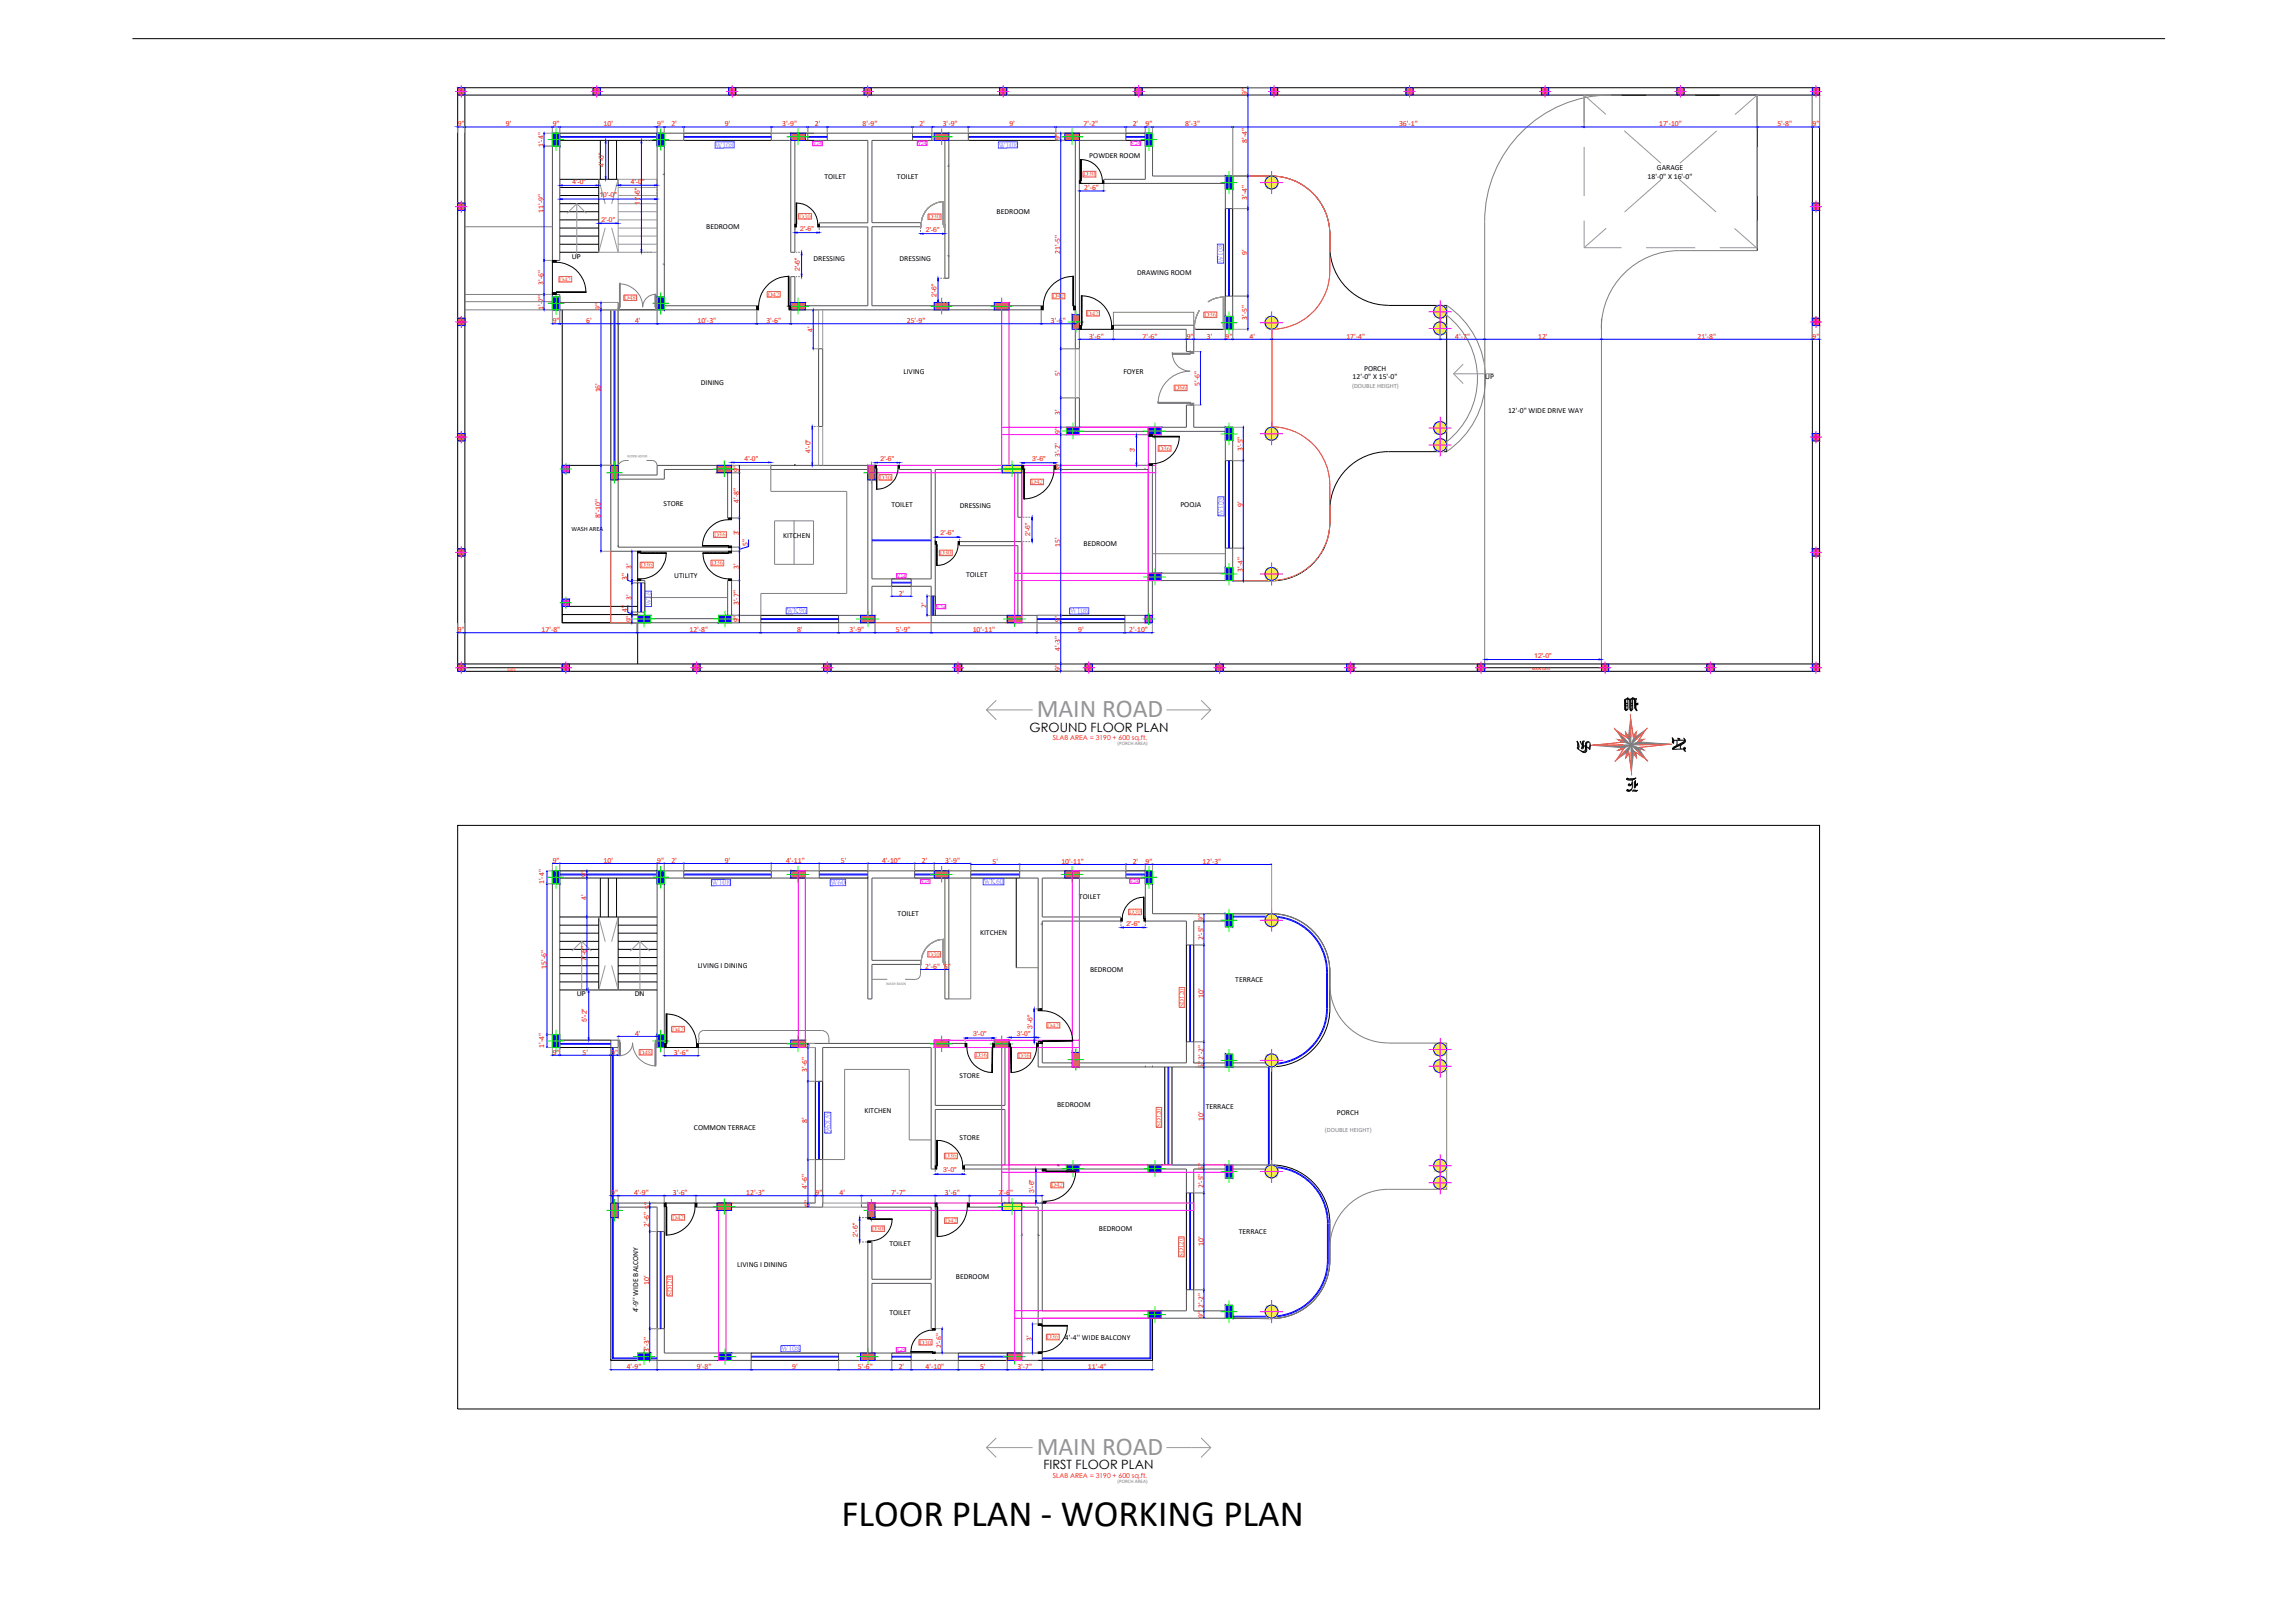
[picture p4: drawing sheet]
<svg xmlns="http://www.w3.org/2000/svg" width="297mm" height="210mm" viewBox="0 0 297 210" stroke-linecap="round" stroke-linejoin="round" font-family="sans-serif">
<defs><g id="words">
<text font-size="4.8" x="108.8" y="197.4">FLOOR PLAN - WORKING PLAN</text>
<g font-size="3.3" fill="#939598">
<text x="134.1" y="92.8">MAIN ROAD</text>
<text x="134.1" y="188.3">MAIN ROAD</text>
</g>
<g font-size="1.7">
<text x="133.2" y="94.7">GROUND FLOOR PLAN</text>
<text x="135" y="190.1">FIRST FLOOR PLAN</text>
</g>
<g font-size="1" fill="#f00">
<text x="59.2" y="16.4">9&quot;</text>
<text x="65.5" y="16.4">9'</text>
<text x="71.5" y="16.4">9&quot;</text>
<text x="78.1" y="16.4">10'</text>
<text x="85" y="16.4">9&quot;</text>
<text x="86.9" y="16.4">2'</text>
<text x="93.8" y="16.4">9'</text>
<text x="101.2" y="16.4">3'-9&quot;</text>
<text x="105.4" y="16.4">2'</text>
<text x="111.6" y="16.4">8'-9&quot;</text>
<text x="118.9" y="16.4">2'</text>
<text x="122" y="16.4">3'-9&quot;</text>
<text x="130.6" y="16.4">9'</text>
<text x="140.2" y="16.4">7'-2&quot;</text>
<text x="146.5" y="16.4">2'</text>
<text x="148.2" y="16.4">9&quot;</text>
<text x="153.3" y="16.4">8'-3&quot;</text>
<text x="161.4" y="12.3" transform="rotate(-90 161.4 12.3)">9&quot;</text>
<text x="181" y="16.4">36'-1&quot;</text>
<text x="214.7" y="16.4">17'-10&quot;</text>
<text x="229.9" y="16.4">5'-8&quot;</text>
<text x="234.5" y="16.4">9&quot;</text>
<text x="70.3" y="19" transform="rotate(-90 70.3 19)">1'-4&quot;</text>
<text x="137.2" y="18.1" transform="rotate(-90 137.2 18.1)">9&quot;</text>
<text x="161.4" y="18.5" transform="rotate(-90 161.4 18.5)">8'-4&quot;</text>
<text x="70.3" y="27.5" transform="rotate(-90 70.3 27.5)">11'-9&quot;</text>
<text x="140.3" y="24.6">2'-6&quot;</text>
<text x="161.4" y="25.8" transform="rotate(-90 161.4 25.8)">3'-4&quot;</text>
<text x="137.2" y="32.9" transform="rotate(-90 137.2 32.9)">21'-5&quot;</text>
<text x="161.4" y="33" transform="rotate(-90 161.4 33)">9'</text>
<text x="70.3" y="40.1" transform="rotate(-90 70.3 40.1)">1'-7&quot;</text>
<text x="70.3" y="36.9" transform="rotate(-90 70.3 36.9)">3'-6&quot;</text>
<text x="71.5" y="41.8">9&quot;</text>
<text x="75.8" y="41.8">6'</text>
<text x="77.7" y="40.1" transform="rotate(-90 77.7 40.1)">9&quot;</text>
<text x="82.2" y="41.8">4'</text>
<text x="90.2" y="41.8">10'-3&quot;</text>
<text x="99.2" y="41.8">3'-6&quot;</text>
<text x="117.3" y="41.8">25'-9&quot;</text>
<text x="136" y="41.8">3'-6&quot;</text>
<text x="161.4" y="41.4" transform="rotate(-90 161.4 41.4)">3'-5&quot;</text>
<text x="105.1" y="43" transform="rotate(-90 105.1 43)">4'</text>
<text x="140.9" y="43.8">3'-6&quot;</text>
<text x="147.8" y="43.8">7'-6&quot;</text>
<text x="153.5" y="43.8">9&quot;</text>
<text x="156.1" y="43.8">3'</text>
<text x="158.6" y="43.8">9&quot;</text>
<text x="161.7" y="43.8">4'</text>
<text x="174.2" y="43.8">17'-4&quot;</text>
<text x="188.3" y="43.8">4'-7&quot;</text>
<text x="199" y="43.8">12'</text>
<text x="219.6" y="43.8">21'-8&quot;</text>
<text x="234.5" y="43.8">9&quot;</text>
<text x="77.7" y="50.8" transform="rotate(-90 77.7 50.8)">16'</text>
<text x="137.2" y="53.7" transform="rotate(-90 137.2 53.7)">3'</text>
<text x="137.2" y="48.6" transform="rotate(-90 137.2 48.6)">5'</text>
<text x="155.2" y="49.9" transform="rotate(-90 155.2 49.9)">5'-6&quot;</text>
<text x="137.2" y="59.2" transform="rotate(-90 137.2 59.2)">3'-2&quot;</text>
<text x="137.2" y="56.2" transform="rotate(-90 137.2 56.2)">9&quot;</text>
<text x="160.8" y="58.4" transform="rotate(-90 160.8 58.4)">3'-5&quot;</text>
<text x="95.6" y="65.1" transform="rotate(-90 95.6 65.1)">4'-8&quot;</text>
<text x="95.6" y="61.1" transform="rotate(-90 95.6 61.1)">9&quot;</text>
<text x="137.3" y="60.9" transform="rotate(-90 137.3 60.9)">5&quot;</text>
<text x="160.8" y="65.6" transform="rotate(-90 160.8 65.6)">9'</text>
<text x="77.7" y="67" transform="rotate(-90 77.7 67)">8'-10&quot;</text>
<text x="95.6" y="69.3" transform="rotate(-90 95.6 69.3)">3'</text>
<text x="96.8" y="70.7" transform="rotate(-90 96.8 70.7)">5&quot;</text>
<text x="137.2" y="70.8" transform="rotate(-90 137.2 70.8)">15'</text>
<text x="81.1" y="75.1" transform="rotate(-90 81.1 75.1)">3&quot;</text>
<text x="81.7" y="77.7" transform="rotate(-90 81.7 77.7)">3'</text>
<text x="81.7" y="73.6" transform="rotate(-90 81.7 73.6)">3'</text>
<text x="95.6" y="73.6" transform="rotate(-90 95.6 73.6)">3'</text>
<text x="116.3" y="77.1">2'</text>
<text x="160.8" y="74" transform="rotate(-90 160.8 74)">3'-4&quot;</text>
<text x="59.2" y="81.8">9&quot;</text>
<text x="70.1" y="81.8">17'-8&quot;</text>
<text x="81.1" y="79.2" transform="rotate(-90 81.1 79.2)">4&quot;</text>
<text x="81.7" y="80.5" transform="rotate(-90 81.7 80.5)">9&quot;</text>
<text x="89.2" y="81.8">12'-8&quot;</text>
<text x="95.6" y="80.5" transform="rotate(-90 95.6 80.5)">9&quot;</text>
<text x="95.6" y="78.3" transform="rotate(-90 95.6 78.3)">3'-7&quot;</text>
<text x="103.1" y="81.8">8'</text>
<text x="109.9" y="81.8">3'-9&quot;</text>
<text x="115.9" y="81.8">5'-9&quot;</text>
<text x="119.9" y="78.7" transform="rotate(-90 119.9 78.7)">2'</text>
<text x="125.8" y="81.8">10'-11&quot;</text>
<text x="137.2" y="80.5" transform="rotate(-90 137.2 80.5)">9&quot;</text>
<text x="139.5" y="81.8">9'</text>
<text x="146.1" y="81.8">2'-10&quot;</text>
<text x="137.2" y="86.8" transform="rotate(-90 137.2 86.8)">9&quot;</text>
<text x="137.2" y="84.2" transform="rotate(-90 137.2 84.2)">4'-3&quot;</text>
<text x="71.5" y="111.7">9&quot;</text>
<text x="75.9" y="113.5" transform="rotate(-90 75.9 113.5)">9&quot;</text>
<text x="78.1" y="111.7">10'</text>
<text x="85" y="111.7">9&quot;</text>
<text x="86.9" y="111.7">2'</text>
<text x="93.8" y="111.7">9'</text>
<text x="101.7" y="111.7">4'-11&quot;</text>
<text x="108.8" y="111.7">5'</text>
<text x="114.1" y="111.7">4'-10&quot;</text>
<text x="119.3" y="111.7">2'</text>
<text x="122.3" y="111.7">3'-9&quot;</text>
<text x="128.4" y="111.8">5'</text>
<text x="137.3" y="111.8">10'-11&quot;</text>
<text x="146.5" y="111.8">2'</text>
<text x="148.2" y="111.8">9&quot;</text>
<text x="155.6" y="111.8">12'-3&quot;</text>
<text x="70.4" y="114.4" transform="rotate(-90 70.4 114.4)">1'-4&quot;</text>
<text x="75.9" y="116.5" transform="rotate(-90 75.9 116.5)">4'</text>
<text x="155.7" y="119.2" transform="rotate(-90 155.7 119.2)">9&quot;</text>
<text x="70.7" y="125.3" transform="rotate(-90 70.7 125.3)">15'-6&quot;</text>
<text x="75.9" y="124.3" transform="rotate(-90 75.9 124.3)">7'-6&quot;</text>
<text x="119.7" y="125.4">2'-6&quot; 5&quot;</text>
<text x="155.7" y="121.7" transform="rotate(-90 155.7 121.7)">2'-5&quot;</text>
<text x="155.7" y="129.2" transform="rotate(-90 155.7 129.2)">10'</text>
<text x="70.4" y="135.6" transform="rotate(-90 70.4 135.6)">1'-4&quot;</text>
<text x="71.5" y="136.5">9&quot;</text>
<text x="75.4" y="136.5">5'</text>
<text x="79.1" y="136.5">9&quot;</text>
<text x="82.2" y="134.1">4'</text>
<text x="87.2" y="136.5">3'-6&quot;</text>
<text x="104.8" y="135.5" transform="rotate(-90 104.8 135.5)">5&quot;</text>
<text x="155.7" y="137.1" transform="rotate(-90 155.7 137.1)">2'-2&quot;</text>
<text x="104.4" y="138.7" transform="rotate(-90 104.4 138.7)">3'-6&quot;</text>
<text x="155.7" y="138.2" transform="rotate(-90 155.7 138.2)">5&quot;</text>
<text x="104.4" y="145.4" transform="rotate(-90 104.4 145.4)">8'</text>
<text x="155.7" y="145" transform="rotate(-90 155.7 145)">10'</text>
<text x="79.1" y="154.7">9&quot;</text>
<text x="82" y="154.7">4'-9&quot;</text>
<text x="87" y="154.7">3'-6&quot;</text>
<text x="96.5" y="154.7">12'-3&quot;</text>
<text x="104.4" y="153.8" transform="rotate(-90 104.4 153.8)">4'-6&quot;</text>
<text x="105.5" y="154.7">9&quot;</text>
<text x="108.6" y="154.7">4'</text>
<text x="115.3" y="154.7">7'-7&quot;</text>
<text x="122.2" y="154.7">3'-6&quot;</text>
<text x="129.2" y="154.7">7'-6&quot;</text>
<text x="155.7" y="153.8" transform="rotate(-90 155.7 153.8)">2'-5&quot;</text>
<text x="155.7" y="151.5" transform="rotate(-90 155.7 151.5)">5&quot;</text>
<text x="84" y="158.7" transform="rotate(-90 84 158.7)">2'-6&quot; 5&quot;</text>
<text x="104.8" y="156.2" transform="rotate(-90 104.8 156.2)">5&quot;</text>
<text x="155.7" y="161.3" transform="rotate(-90 155.7 161.3)">10'</text>
<text x="84" y="166.3" transform="rotate(-90 84 166.3)">10'</text>
<text x="133.5" y="173.6" transform="rotate(-90 133.5 173.6)">3'</text>
<text x="155.7" y="170.5" transform="rotate(-90 155.7 170.5)">9&quot;</text>
<text x="155.7" y="169.2" transform="rotate(-90 155.7 169.2)">2'-2&quot;</text>
<text x="81.1" y="177.2">4'-9&quot;</text>
<text x="84" y="174.9" transform="rotate(-90 84 174.9)">3'-3&quot;</text>
<text x="90.1" y="177.2">9'-8&quot;</text>
<text x="102.5" y="177.2">9'</text>
<text x="111" y="177.2">5'-6&quot;</text>
<text x="116.3" y="177.2">2'</text>
<text x="119.7" y="177.2">4'-10&quot;</text>
<text x="121.8" y="174.5" transform="rotate(-90 121.8 174.5)">2'-6&quot;</text>
<text x="126.8" y="177.2">5'</text>
<text x="131.6" y="177.2">3'-7&quot;</text>
<text x="140.7" y="177.2">11'-4&quot;</text>
</g>
<g font-size="1" fill="#8a8aff">
<text x="92.5" y="19.1">W108</text>
<text x="129.2" y="19.1">W108</text>
<text x="158.2" y="34" transform="rotate(-90 158.2 34)">W108</text>
<text x="158.3" y="66.7" transform="rotate(-90 158.3 66.7)">W108</text>
<text x="84.2" y="78.5" transform="rotate(-90 84.2 78.5)">W36</text>
<text x="101.7" y="79.4">WK96</text>
<text x="138.4" y="79.4">W108</text>
<text x="92.1" y="114.6">W108</text>
<text x="107.4" y="114.5">W60</text>
<text x="127.2" y="114.4">WK60</text>
<text x="106.8" y="144" transform="rotate(90 106.8 144)">WK96</text>
<text x="101.1" y="174.9">W108</text>
</g>
<g font-size="1">
<text x="106.7" y="23.1">TOILET</text>
<text x="116" y="23.1">TOILET</text>
<text x="140.9" y="20.4">POWDER ROOM</text>
<text x="213.2" y="23.1">18'-0&quot; X 16'-0&quot;</text>
<text x="214.4" y="22">GARAGE</text>
<text x="91.4" y="29.6">BEDROOM</text>
<text x="128.9" y="27.7">BEDROOM</text>
<text x="74" y="33.5">UP</text>
<text x="105.2" y="33.8">DRESSING</text>
<text x="116.4" y="33.8">DRESSING</text>
<text x="147.1" y="35.6">DRAWING ROOM</text>
<text x="90.7" y="49.8">DINING</text>
<text x="116.9" y="48.4">LIVING</text>
<text x="145.3" y="48.4">FOYER</text>
<text x="175" y="49.1">12'-0&quot; X 15'-0&quot;</text>
<text x="176.5" y="48.1">PORCH</text>
<text x="192.2" y="49">UP</text>
<text x="195.1" y="53.4">12'-0&quot; WIDE DRIVE WAY</text>
<text x="85.8" y="65.5">STORE</text>
<text x="115.3" y="65.6">TOILET</text>
<text x="124.2" y="65.8">DRESSING</text>
<text x="152.7" y="65.6">POOJA</text>
<text x="101.3" y="69.6">KITCHEN</text>
<text x="140.2" y="70.6">BEDROOM</text>
<text x="87.2" y="74.9">UTILITY</text>
<text x="125" y="74.7">TOILET</text>
<text x="116.1" y="118.6">TOILET</text>
<text x="139.6" y="116.3">TOILET</text>
<text x="90.3" y="125.3">LIVING I DINING</text>
<text x="126.8" y="121">KITCHEN</text>
<text x="141" y="125.8">BEDROOM</text>
<text x="74.6" y="129">UP</text>
<text x="82.1" y="129">DN</text>
<text x="159.8" y="127">TERRACE</text>
<text x="111.8" y="144">KITCHEN</text>
<text x="124.1" y="139.5">STORE</text>
<text x="136.8" y="143.3">BEDROOM</text>
<text x="156" y="143.5">TERRACE</text>
<text x="89.8" y="146.3">COMMON TERRACE</text>
<text x="124.1" y="147.5">STORE</text>
<text x="173" y="144.3">PORCH</text>
<text x="115.1" y="161.3">TOILET</text>
<text x="142.2" y="159.3">BEDROOM</text>
<text x="160.3" y="159.7">TERRACE</text>
<text x="95.4" y="163.9">LIVING I DINING</text>
<text x="123.7" y="165.5">BEDROOM</text>
<text x="82.6" y="169.8" transform="rotate(-90 82.6 169.8)">4'-9'' WIDE BALCONY</text>
<text x="115.1" y="170.2">TOILET</text>
<text x="137.8" y="173.4">4'-4'' WIDE BALCONY</text>
</g>
<g font-size=".9" fill="#f00">
<text x="74.1" y="23.8">4'-0&quot;</text>
<text x="78.1" y="21.6" transform="rotate(-90 78.1 21.6)">4'-0&quot;</text>
<text x="81.6" y="23.8">4'-0&quot;</text>
<text x="77.6" y="25.6">10'-0&quot;</text>
<text x="77.8" y="28.7">2'-0&quot;</text>
<text x="82.8" y="26.6" transform="rotate(-90 82.8 26.6)">11'-6&quot;</text>
<text x="103.5" y="29.9">2'-6&quot;</text>
<text x="103.5" y="35.1" transform="rotate(-90 103.5 35.1)">2'-6&quot;</text>
<text x="119.8" y="30">2'-6&quot;</text>
<text x="121.1" y="38.4" transform="rotate(-90 121.1 38.4)">2'-6&quot;</text>
<text x="96.3" y="59.6">4'-0&quot;</text>
<text x="104.9" y="58.6" transform="rotate(-90 104.9 58.6)">4'-0&quot;</text>
<text x="113.9" y="59.7">2'-6&quot;</text>
<text x="133.5" y="59.7">3'-6&quot;</text>
<text x="146.8" y="58.6" transform="rotate(-90 146.8 58.6)">3'</text>
<text x="121.7" y="69.3">2'-6&quot;</text>
<text x="133.3" y="69.4" transform="rotate(-90 133.3 69.4)">2'-6&quot;</text>
<text x="198.5" y="85.1">12'-0&quot;</text>
<text x="136.2" y="95.8">SLAB AREA = 3190 + 600 sq.ft.</text>
<text x="145.7" y="119.8">2'-6&quot;</text>
<text x="75.9" y="132.2" transform="rotate(-90 75.9 132.2)">5'-2&quot;</text>
<text x="125.9" y="134.1">3'-0&quot;</text>
<text x="131.6" y="134">3'-0&quot;</text>
<text x="133.6" y="133.1" transform="rotate(-90 133.6 133.1)">3'-6&quot;</text>
<text x="122" y="151.7">3'-0&quot;</text>
<text x="133.8" y="154.4" transform="rotate(-90 133.8 154.4)">3'-6&quot;</text>
<text x="111" y="160" transform="rotate(-90 111 160)">2'-6&quot;</text>
<text x="136.2" y="191.3">SLAB AREA = 3190 + 600 sq.ft.</text>
</g>
<g font-size=".9" fill="#f26722">
<text x="140.2" y="22.8">D30</text>
<text x="103.4" y="28.3">D30</text>
<text x="120.1" y="28.3">D30</text>
<text x="72.4" y="36.5">D42</text>
<text x="80.8" y="38.8">D48</text>
<text x="99.3" y="38.4">D42</text>
<text x="136.2" y="38.6">D42</text>
<text x="140.6" y="40.9">D42</text>
<text x="155.8" y="41">D36</text>
<text x="152" y="50.5">D66</text>
<text x="149.9" y="58.3">D36</text>
<text x="113.8" y="62.1">D30</text>
<text x="133.4" y="62.7">D42</text>
<text x="92.4" y="69.5">D36</text>
<text x="121.6" y="71.8">D30</text>
<text x="82.9" y="73.4">D36</text>
<text x="92" y="73.1">D36</text>
<text x="146.1" y="118.3">D30</text>
<text x="120.1" y="123.8">D30</text>
<text x="153.2" y="130.4" transform="rotate(-90 153.2 130.4)">SD120</text>
<text x="82.7" y="136.5">D48</text>
<text x="86.9" y="133.5">D42</text>
<text x="126.2" y="136.8">D36</text>
<text x="131.7" y="136.9">D36</text>
<text x="135.5" y="133">D42</text>
<text x="122.2" y="149.9">D36</text>
<text x="150.2" y="145.9" transform="rotate(-90 150.2 145.9)">SD120</text>
<text x="136" y="153.7">D42</text>
<text x="87" y="157.9">D42</text>
<text x="112.8" y="159.3">D30</text>
<text x="122.3" y="158.2">D42</text>
<text x="86.9" y="167.7" transform="rotate(-90 86.9 167.7)">SD120</text>
<text x="153.1" y="162.6" transform="rotate(-90 153.1 162.6)">SD120</text>
<text x="119" y="174">D30</text>
<text x="135.4" y="173.3">D36</text>
</g>
<g font-size=".8" fill="#808080">
<text x="174.9" y="50.3">(DOUBLE HEIGHT)</text>
<text x="171.4" y="146.5">(DOUBLE HEIGHT)</text>
</g>
<text font-size=".8" x="73.9" y="68.7">WASH AREA</text>
<g font-size=".7" fill="#f0f">
<text x="105.1" y="18.8">V24</text>
<text x="118.7" y="18.8">V24</text>
<text x="146.4" y="18.8">V24</text>
<text x="116" y="74.7">V24</text>
<text x="121.1" y="78.7">V24</text>
<text x="119.1" y="114.3">V24</text>
<text x="146.2" y="114.3" transform="rotate(-1 146.2 114.3)">V24</text>
<text x="116" y="174.9">V24</text>
</g>
<g font-size=".7" fill="#808080">
<text x="144.6" y="96.4">(PORCH AREA)</text>
<text x="144.6" y="191.9">(PORCH AREA)</text>
</g>
<g font-size=".5" fill="#808080">
<text x="83.8" y="58.9" transform="rotate(180 83.8 58.9)">WASH BASIN</text>
<text x="114.6" y="127.4">WASH BASIN</text>
</g>
<g font-size=".5" fill="#f00">
<text x="65.7" y="86.9">GATE</text>
<text x="198.2" y="86.7">MAIN GATE</text>
</g>
</g></defs>
<!-- layer: 0 -->
<g fill="none" stroke="#000" stroke-width=".13">
<path d="M17.1 5h263M59.2 11.4h176.2v75.5h-176.2zM60.1 12.3h174.4v73.6h-174.4zM72.4 17.2h12.6M72.4 18.2h12.6M77.7 18.2v5M78.7 18.2v5M79.8 18.2v5M88.5 17.2h11.3M88.5 18.2h11.3M102.8 17.2h2.6M102.8 18.2h2.6"/>
<path d="M125.3 17.2h11.3M125.3 18.2h11.3M145.7 17.2h2.5M145.7 18.2h2.5M208.4 12.3h18.9v20.1M71.5 33.7v4.4M72.4 23.2h7.6M72.4 24.3h5.1M72.4 25.3h5.1M72.4 26.4h5.1M72.4 27.4h5.1M72.4 28.5h5.1"/>
<path d="M72.4 29.5h5.1M72.4 30.6h5.1M72.4 31.6h5.1M77.5 23.2v9.4h-5.1M139.6 23.7h3.2M158.5 27v11.3M159.5 22.8h5M159.5 27v11.3M164.5 22.8a7.5 7.5 0 0 1 7.5 7.5 9 9 0 0 0 1.3 5.8 7.5 7.5 0 0 0 6.3 3.4M179.6 39.5h7.6v18.9h-7.6a7.5 7.5 0 0 0-7.6 7.6M72.7 40.1v40.5h9.8M79 40.1v20.1h-6.3v20.4h9.8"/>
<path d="M85 40.1h-5v20.1M139.6 42.6h4.4M154.4 42.6h4.1M158.5 59.6v11.3M159.5 59.6v11.3M72.7 79.5h9.8M72.7 78.5h9.8M82.5 71.3v3.8M82.5 75.4v3.8M83.4 75.4v3.8M94.6 60.2v.6M98.4 79.6h10.1"/>
<path d="M102.8 60.2h.1M115.4 74.9h2.5M115.4 75.9h2.5M120.5 77.1v2.5M121 77.1v2.5M134.2 79.6h11.3M159.5 75.2h5M172 66a9 9 0 0 1-1.2 5.7 7.5 7.5 0 0 1-6.3 3.5M60.1 86.4h12.6M60.1 85.9v1M72.7 85.9v1M82.5 80.6v5.3"/>
<path d="M108.5 80.1v.5h-10.1M134.2 80.6h11.3M192.1 86.4h15.1M59.2 106.8h176.2v75.5h-176.2zM72.4 118.7h12.6M72.4 112.7h12.6M72.4 113.6h12.6M72.4 119.7h5.1M77.5 118.7v9.4M77.7 113.6v5.1M78.7 113.6v5.1M79.8 113.6v5.1"/>
<path d="M80 118.7v9.4M80 119.7h5M88.5 112.7h11.3M88.5 113.6h11.3M106 112.7h6.3M106 113.6h6.3M118.3 112.7h3.9M118.3 113.6h3.9M125.6 112.7h6.3M125.6 113.6h6.3M131.5 113.6v11.6M145.7 112.7h2.5"/>
<path d="M145.7 113.6h2.5M159.5 118.2h5M164.5 118.2a7.5 7.5 0 0 1 7.5 7.6M72.4 135.6h6.6v20.1M72.4 120.8h5.1M72.4 121.8h5.1M72.4 122.9h5.1M72.4 123.9h5.1M72.4 125h5.1M72.4 126h5.1M72.4 127.1h5.1M72.4 128.1h12.6"/>
<path d="M72.4 134.6h6.6M80 120.8h5M80 121.8h5M80 122.9h5M80 123.9h5M80 125h5M80 126h5M80 127.1h5M85.9 135.6h4.4M105.5 139.9v10.2M106.4 139.9v10.2M150.7 138.1v12.7"/>
<path d="M151.6 138.1v12.7M153.5 122.3v12.5M154.4 122.3v12.5M164.5 138.1h.1M164.5 138.1v12.7M172 130.5a7.5 7.5 0 0 1-7.5 7.6M172 125.8v4.7M79 155.9v20.2h6M85 159.4v12.5M85.9 159.4v12.5M85.9 155.7h4.1M153.5 154.4v12.5"/>
<path d="M154.4 154.4v12.5M164.5 150.8a7.5 7.5 0 0 1 7.5 7.5M164.5 150.8h.1M172 158.3v4.8M79 176.1h.1M97.2 175.1h11.3M108.5 175.5v.6h-11.3M115.4 176.1h2.5M115.4 175.1h2.5M124 176.1h7.4M124 175.1h7.4M134.8 171.3v3.8"/>
<path d="M149.1 170.6v5.5h-14.8M159.5 170.6l5 .1M172 163.1a7.5 7.5 0 0 1-7.5 7.5"/>
</g>
<g fill="none" stroke="#808080" stroke-width=".13">
<path d="M78.3 18.2h.3M82.9 18.2h.2M83.3 18.2h.2M83.7 18.2h.2M84 18.2h.3M72.4 23.3v1M72.4 24.5v.2M72.4 24.8v.3M72.4 25.2v.3M72.4 25.6v.3M77.5 23.3v.2M77.5 23.6v.2"/>
<path d="M77.5 24v.1M77.5 28.6v.1M77.5 28.8v.2M78.3 23.2h.3M80 23.3v.1M80 23.6v.2M80 23.9v.2M80 28.6v.1M80 28.8v.2M82.9 32.6h.2M83.3 32.6h.2M83.7 32.6h.2"/>
<path d="M84 32.6h.3M85 23.3v1M85 24.5v.2M85 24.8v.3M85 25.2v.3M85 25.6v.3M85.7 34.2h.2v.2M85.9 22.4v.2h-.2M102.8 29.5v.3M102.8 29.9v.3M102.9 32.6h.2M102.9 35.8h.2"/>
<path d="M103.3 32.6h.2M103.3 35.8h.2M103.6 32.6h.2M103.6 35.8h.2M106 29.5v.3M106 29.9v.3M119.1 29.4v.2M119.1 29.8v.2M119.1 30.1v.2M121.2 36h.3M121.2 39.1h.3M121.7 36h.2"/>
<path d="M121.7 39.1h.2M122 36h.3M122 39.1h.3M122.2 29.4v.2M122.2 29.8v.2M122.2 30.1v.2M122.4 36h.2M122.4 39.1h.2M122.6 33.1h.2v.2M122.8 21.3v.2h-.2M94.6 59.7v.2M94.6 60v.1"/>
<path d="M99.7 59.7v.2M99.7 60v.1M105 55.2h.1M105.3 55.2h.2M105.6 55.2h.2M113.2 59.8v.3M116.4 59.8v.3M132.2 59.8v.3M136.6 59.8v.3M146.9 56.2h.2M147.2 56.2h.3M147.6 56.2h.3"/>
<path d="M148 56.2h.2M148.4 56.2h.2M105 60.2h.1M105.3 60.2h.2M105.6 60.2h.2M121 69.4v.2M121 69.8v.2M124.1 69.4v.2M124.1 69.8v.2M132.3 70.1h.2M132.3 66.9h.2M132.7 70.1h.2"/>
<path d="M132.7 66.9h.2M133 70.1h.3M133 66.9h.3M133.4 70.1h.2M133.4 66.9h.2M136.9 60.5v.3h-.2M146.9 60.2h.2M147.2 60.2h.3M147.6 60.2h.3M148 60.2h.2M148.1 60.5v.3h.2M148.4 60.2h.2"/>
<path d="M149.1 71.7h9.4M192.1 85.2v.3M192.1 85.6v.2M207.2 85.2v.3M207.2 85.6v.2M125.6 113.6v15.7h-2.8M134.8 119.4v.2h-.2M145 119.3v.2M145 119.6v.3M145 120v.1M148.2 119.3v.2M148.2 119.6v.2"/>
<path d="M148.2 120v.1M76.1 128.1h.2M76.1 134.6h.2M76.4 128.1h.2M76.4 134.6h.2M76.8 128.1h.2M76.8 134.6h.2M77.1 128.1h.3M77.1 134.6h.3M124.9 134.2v.3M124.9 134.6v.3M128.6 134.2v.3"/>
<path d="M128.6 134.7v.3M130.5 134.1v.2M130.5 134.4v.3M130.5 134.8v.1M131.5 125.2h2.8M133.7 134.9h.2M133.7 130.6h.1M134 130.6h.2M134 134.9h.2M134.3 134.1v.4M134.3 134.6v.3M134.4 130.6h.1"/>
<path d="M134.4 134.9h.2M134.6 130.5h.2M111.1 157.6h.3M111.5 157.6h.3M111.9 157.6h.3M121 151.4v.3M121 151.8v.3M124.8 151.4v.3M124.8 151.8v.3M132.3 159.7v.2h-.3M133.9 155.7h.2M133.9 151.3h.2"/>
<path d="M134.2 155.7h.2M134.2 151.3h.2M134.3 159.7v.2h.2M134.6 155.7h.1M134.6 151.3h.1M136.8 150.8h.2v.2M148.7 150.8h-.1v.2M111.1 160.7h.3M111.5 160.7h.3M111.9 160.7h.3M150.3 169.6h-.2v.2"/>
</g>
<!-- layer: MMH_WINDOW -->
<g fill="none" stroke="#00f" stroke-width=".13">
<path d="M72.4 17.7h12.6M72.4 17.8h12.6M88.5 17.7h11.3M88.5 17.8h11.3M104.5 17.7h2.5M104.5 17.8h2.5M118.1 17.7h2.5M118.1 17.8h2.5M125.3 17.7h11.3M125.3 17.8h11.3M145.7 17.7h2.5M145.7 17.8h2.5"/>
<path d="M158.9 27v11.3M159.1 27v11.3M79.4 40.1v20.1M79.6 40.1v20.1M158.9 59.6v11.3M159.1 59.6v11.3M82.9 75.4v3.8M83 75.4v3.8M112.8 69.9h7.7M112.8 70h7.7M115.4 75.3h2.5M115.4 75.4h2.5"/>
<path d="M120.7 77.1v2.5M120.8 77.1v2.5M98.4 80.1h10.1M98.4 80.2h10.1M134.2 80.1h11.3M134.2 80.2h11.3M72.4 113.1h12.6M72.4 113.2h12.6M88.5 113.1h11.3M88.5 113.2h11.3M106 113.1h6.3M106 113.2h6.3"/>
<path d="M118.3 113.1h3.9M118.3 113.2h3.9M125.6 113.1h6.3M125.6 113.2h6.3M145.7 113.1h2.5M145.7 113.2h2.5M159.5 118.6h5M159.5 118.7h5M164.5 118.6a7.2 7.2 0 0 1 7.2 7.2M164.5 118.7a7.1 7.1 0 0 1 7.1 7.1M72.4 135h6.6M72.4 135.1h6.6"/>
<path d="M79.2 135.6v20.1M79.3 135.6v20.1M105.9 139.9v10.2M106 139.9v10.2M151.1 138.1v12.7M151.2 138.1v12.7M153.9 122.3v12.5M154 122.3v12.5M164.1 138.1v12.7M164.2 138.1v12.7M171.6 130.5a7.1 7.1 0 0 1-7.1 7.1M171.6 125.8v4.7"/>
<path d="M171.7 130.5a7.2 7.2 0 0 1-7.2 7.2M171.7 125.8v4.7M79.2 156.2v19.6h5.8M79.3 156.2v19.5h5.7M85.4 159.4v12.5M85.5 159.4v12.5M153.9 154.4v12.5M154 154.4v12.5M164.5 151a7.3 7.3 0 0 1 7.3 7.3M164.5 151.1a7.2 7.2 0 0 1 7.2 7.2M171.7 158.3v4.8M171.8 158.3v4.8"/>
<path d="M97.2 175.5h11.3M97.2 175.6h11.3M115.4 175.5h2.5M115.4 175.6h2.5M124 175.5h7.4M124 175.6h7.4M148.8 170.6v5.1h-14M148.9 170.6v5.2h-14.1M159.5 170.4h5M159.5 170.3h5M171.7 163.1a7.2 7.2 0 0 1-7.2 7.2M171.8 163.1a7.3 7.3 0 0 1-7.3 7.3"/>
</g>
<!-- layer: OK-Plumbing -->
<g fill="none" stroke="#808080" stroke-width=".13">
<path d="M208.4 12.3a16.4 16.4 0 0 0-16.3 16.4v58.2M60.1 39h11.4M60.1 29.3h11.4M60.1 38.1h11.4M187.2 39.5a11.4 11.4 0 0 1 0 18.9M217.2 32.4a10.1 10.1 0 0 0-10 10.1M217.2 32.4h10.1M60.1 40.1h11.4M81 59.6a1.11 1.11 0 0 0-1 .6M81 59.6h.3M83.6 59.6h.8M84.4 59.6a.62 .62 0 0 1 .6 .6"/>
<path d="M144 42.1v-1.7h10.4v1.7M187.2 40.8a10.4 10.4 0 0 1 0 16.4M207.2 41.2v45.7M83.4 77.3h10.7M99.7 60.8v2.8h9.8v13.2h-11.1v2.8M100.2 67.4h5v5.6h-5zM102.7 67.4v5.6M159.5 118.2h5M164.5 118.2a7.5 7.5 0 0 1 7.5 7.6M90.4 134.3a.73 .73 0 0 1 .7-1l15.2 .1a.94 .94 0 0 1 .9 .9M90.5 134.3l-.2 .7M107.2 134.3v.7"/>
<path d="M112.8 126.7h2M117.1 126.7l1.4 .1M119.1 126.1a.62 .62 0 0 1-.7 .6M119.1 124.8v1.3M172 125.8a9 9 0 0 0 1.3 5.7 7.5 7.5 0 0 0 6.3 3.5M179.6 135h7.6v18.9h-7.6a7.5 7.5 0 0 0-7.6 7.6v1.6M120.5 147.5h-2.9v-9.1h-8.3v11.7h-2.9M159.5 170.6h5M172 163.1a7.5 7.5 0 0 1-7.5 7.5"/>
</g>
<!-- layer: MMH_CUTOUT -->
<g fill="none" stroke="#989898" stroke-width=".13">
<path d="M204.9 19v6.4M204.9 12.3l2.9 2.5M209.8 12.3h-4.9v3.5M210.1 16.9l4.8 4.2M213 12.3h6.3M222.1 16.9l-4.8 4.2M222.5 12.3h4.8v3.5M227.3 19v6.4M227.3 12.3l-2.8 2.5M77.5 23.2l.8 3.2M78.3 29.5l-.8 3.1h7.5M80 23.2h5"/>
<path d="M80 24.3h5M80 25.3h5M80 26.4h5M80 27.4h5M80 28.5h5M80 29.5h5M80 30.6h5M80 31.6h5M80 23.2v9.4l-.9-3.1M80 23.2l-.9 3.2M204.9 28.5v3.6M204.9 32.1h4.9"/>
<path d="M207.8 29.5l-2.9 2.6M213 32.1h6.3M214.9 23.2l-4.7 4.2M217.3 23.2l4.7 4.2M224.4 29.6l2.8 2.5M227.3 28.5v3.6h-4.8M105.9 40.1v5M105.9 55.2v5M106.4 40.1v5M106.4 55.2v5M139.1 45.1v6.4M139.6 45.1v6.4"/>
<path d="M94.6 60.8h5.1M94.6 60.2h5.1M77.5 118.7l.8 3.2M80 118.7l-.9 3.2M78.3 124.9l-.8 3.2M79.1 124.9l.9 3.2M106.4 155.7h5M106.4 156.2h5"/>
</g>
<!-- layer: MMH_WALL FULL -->
<g fill="none" stroke="#545454" stroke-width=".13">
<path d="M71.5 17.2h.9v16.5h-.9zM85 17.2h3.5v1h-2.6v21.4h12v.5h-12.9zM99.8 17.2h3v15.4h-.5v-14.4h-2.5zM102.3 17.2h.1M104.5 17.2v1M105.4 17.2h19.9v1h-2.5v17.8h-.6v-18.8M105.4 18.2h6.9v10.6h-6.3v.6h6.3v10.2h-9.5v-3.8h-.5v4.3h32.5M107 17.2v1M118.1 17.2v1M120.6 17.2v1M122.2 18.2h-9.4v10.6h6.3v.5h-6.3v10.3h21.9v.5M122.8 17.2h.1"/>
<path d="M136.6 17.2h9.1v1h-6.1v26.9h-.5v-26.9h-2.5zM148.2 17.2h.9v5.6h10.4v4.2h-1v-3.3h-15.7v-.5h5.4zM71.5 38.1h.9v1h7.6v1h-8.5zM158.5 38.3h1v4.3h-1zM105.9 45.1h.5v10.1h-.5zM139.1 51.5h.5v3.8h13.9v-2.9h.9v2.9h5.1v4.3h-1v-3.8h-19.4zM144 42.1h10.4v3.4h-.9v-2.9h-9.5zM154.4 42.6h.1M79 60.2h1v1.3h5v-1.3h9.6v6.8h-.5v-6.2h-8.2v1.2h-5.9v8.8h14.6v.5h-15.6zM80 70.7h.1M82.5 79.2h.9v.9h10.7v-5h.5v4.5h3.8v1h-15.9zM82.5 75.1h.9v.3h-.9z"/>
<path d="M94.6 60.8h.1M99.7 60.2h13.1v14.7h2.6v1h-2.6v4.7h-4.3v-1h3.8v-18.8h-12.6zM102.8 60.2h.1M116.4 60.2h15.8v6.7h-.5v-6.1h-10.7v16.3h-.5v-1.2h-2.6v-1h2.6v-14.1h-4.1zM124.1 70.1h8.1v9.5h2v1h-13.7v-1h11.2v-9h-7.6zM136.6 60.2h12.5v14h9.4v-3.3h1v4.2h-10.4v5.5h-3.6v-1h3.1v-18.8h-12zM93.7 80.1h.1M94.6 80.6h.1M71.5 112.7h.9v22.9h-.9zM85 112.7h3.5v.9h-2.6v22h-.9zM99.8 112.7h6.2v.9h-6.2zM102.3 112.7h.1"/>
<path d="M112.3 113.6h.1M112.3 112.7h6v.9h-5.5v10.7h6.3v.5h-6.3v4.5h-.5zM122.2 112.7h3.4v.9h-2.8v15.7h-.6zM122.8 112.7h.1M148.2 118.7h.1M148.2 119.2h.1M148.2 119.2v-6.5h.9v5.5h10.4v1h-5.1v3.1h-.9M148.2 119.2h5.3v3.1M79 134.6h1v1h-1zM90.3 135h34.6v.6h-3.9v7.5h9v-8.1h.5v15.8h34v.5h-10.1v3.1h-.9v-3.1h-28.7v-.5h5.2v-7.2h-9v7.7h-.5v-15.7h-14.1v4.3h-.9v-4.3h-15.2zM134.3 135h.5v2.5h18.7v-2.7h.9v2.7h10.1v.6h-30.2zM134.3 130.6h.5"/>
<path d="M134.8 130.5v-11.3h10.2v-.5h-10.2v-5.1h10.9v-.9h-13.8v.9h2.4v17M148.2 138.1h.1M149.1 138.1h.1M153.5 122.3h.1M154.4 137.5h.1M79 155.7h6.9v3.7h-.9v-3.2h-6zM90 155.7h15.5v-5.6h.9v6.1h-16.4zM106.4 155.7h.1M111.4 155.7h9.6v16.2h-.5v-5.8h-7.7v9h2.6v1h-6.9v-1h3.8v-14.4h.5v4.9h7.7v-9.4h-9.1zM125.4 155.7h9.4v13.9h18.7v-2.7h.9v2.7h5.1v1h-24.7v.7h-.5v-15.1h-8.9zM130 155.7h.1M130.5 155.7h.1"/>
<path d="M153.5 154.4h.1M85 171.9h.9v3.2h11.3v1h-12.2zM94.6 176.1h.1M112.8 176.1h.1M117.9 175.1h6.1v1h-6.1zM121 176.1h.1M131.4 175.1h3.4v1h-3.4z"/>
</g>
<!-- layer: 0 -->
<g fill="none" stroke="#989898" stroke-width=".13">
<path d="M59.2 16.3v.9M60.1 16.3v.9M70.3 17.2h1.1M70.3 18.9h1.1M71.5 16.3v.9M72.4 16.3v.9M85 16.3v.9M85.9 16.3v.9M88.5 16.3v.9M99.8 16.3v1.3M104.5 16.3v.9M107 16.3v.9"/>
<path d="M118.1 16.3v.9M120.6 16.3v.9M125.3 16.3v.9M136.6 16.3v.9M137.1 17.2h.6M137.1 18.2h.6M145.7 16.3v.9M148.2 16.3v.9M149.1 16.3v.9M159.5 16.3v6.4M161.3 11.4h3M161.3 12.3h3"/>
<path d="M204.9 12.4v4.2M227.3 12.4v4.2M234.5 12.4v4.2M235.4 12.4v4.2M70.3 33.7h1.1M70.3 38.1h1.1M73.3 27.6l1.3-1.2 1.3 1.2M74.6 26.4v7M77.6 39.1h2.3M139.6 23.8v1M142.8 23.8v1M159.5 22.8h2.1"/>
<path d="M159.5 27h2.1M159.5 38.3h2.1M70.3 40.1h1.1M71.5 40.2v1.8M72.4 40.2v1.8M77.6 40.1h2.3M80 40.2v1.8M85 40.2v1.8M97.9 40.2v1.8M102.3 40.2v1.8M105.1 45.1h.7M105.1 40.1h.7"/>
<path d="M134.7 40.2v1.8M137.1 45.1h2M137.1 51.5h2M137.1 55.3h.8M137.1 56.2h.8M139.1 40.2v1.8M139.6 42.7v1.3M144 42.7v1.3M153.5 42.7v1.3M154.4 42.7v1.3M154.5 52.4h1M154.5 45.5h1"/>
<path d="M158.5 42.7v1.3M159.5 42.7v1.3M159.5 55.3h1.5M159.5 42.6h2.1M159.5 59.6h1.5M164.5 41.8v2.2M186.3 42.6v1.4M188.1 48.4h5.1M189.3 47.1l-1.2 1.3 1.2 1.2M192.1 43.8v4.5M207.2 43.8h.1M234.5 42.2v1.8"/>
<path d="M235.4 42.2v1.8M77.6 60.2h1.4M77.6 71.3h1.4M81.6 79.6h.8M81.6 71.3h.8M81.6 75.1h.8M81.6 75.4h.8M81.6 79.2h.8M94.7 60.2h1.1M94.7 79.6h1.1M94.7 71.3h1.1M94.7 75.1h1.1"/>
<path d="M94.7 61.2h1.1M94.7 67h1.1M94.7 70.8h1.1M115.4 75.9v1.4M117.9 75.9v1.4M119.8 79.6h.6M119.8 77.1h.6M134.2 79.6h3.2M136.7 60.2h.7M136.7 60.8h.7M159.5 70.9h1.5M159.5 75.2h1.5"/>
<path d="M59.2 80.7v1.3M60.1 80.7v1.3M81.6 80.6h.8M82.4 80.7v1.3M94.7 80.6h1.1M98.4 80.7v1.3M108.5 80.7v1.3M113.2 80.7v1.3M120.5 80.7v1.3M127.6 91.9h6M128.9 90.6l-1.3 1.3 1.3 1.2M134.2 80.7v1.3"/>
<path d="M134.2 80.6h3.2M137.1 85.9h3.2M137.1 86.9h3.2M145.5 80.7v1.3M149.1 80.7v1.3M150.9 91.9h5.7M155.4 90.6l1.2 1.3-1.2 1.2M70.6 112.7h.8M70.6 114.4h.8M71.5 111.6v1M72.4 111.6v1M75.8 118.7h1.6"/>
<path d="M75.8 113.6h1.8M76 112.7h.1M85 111.6v1M85.9 111.6v1M88.5 111.6v1M99.8 111.6v1M106 111.6v1M112.3 111.6v1M118.3 111.6v1M120.9 111.6v1M125.6 111.6v1M131.9 111.7v.9"/>
<path d="M145.7 111.7v.9M148.2 111.7v.9M149.1 111.7v.9M154.4 118.2h1.5M154.5 119.2h1.4M164.5 111.7v7.3M70.6 135.6h.8M70.6 133.9h.8M71.5 135.6v1.1M72.4 135.6v1.1M74 123.1l1.3-1.3 1.2 1.3M75.3 121.8v7"/>
<path d="M75.8 128.1h1.6M79 135.6v1.1M80 134v.5M80 135.6v1.1M81.5 123.1l1.3-1.3 1.3 1.3M82.8 121.8v7M85 134v.5M85.9 135.6v1.1M90.3 135.6v1.1M104.4 135h1M104.4 135.6h1M104.4 139.9h1"/>
<path d="M119.1 124.9v.7M122.2 124.9v.7M122.8 125.3v.1M154.5 122.3h1.4M154.5 134.8h1.4M154.5 137.5h1.4M154.6 138.1h1.3M79 154.6v1M80 154.6v1M83.9 155.7h1M83.9 156.2h1M83.9 159.4h1"/>
<path d="M85.9 154.6v1M90 154.6v1M104.4 150.1h1M104.4 155.7h1M104.4 156.2h.9M105.5 154.6v1M106.4 154.6v1M111.4 154.6v1.3M121 154.6v1M125.4 154.6v1M134.8 154.6v1M151.7 150.8h4.2"/>
<path d="M154.5 151.3h1.4M154.5 154.4h1.4M79 176.1v1.3M83.9 171.9h1.5M83.9 176.1h1M85 176.1v1.3M97.2 176.1v1.3M108.5 176.1v1.3M115.4 176.1v1.3M117.9 176.1v1.3M121.1 175.1h.9M121.1 171.9h.9"/>
<path d="M124 176.1v1.3M130.3 176.1v1.3M133.4 175.1h.8M133.4 171.3h.8M134.8 176.1v1.3M149.1 176.1v1.3M154.5 166.9h1.4M154.5 169.6h1.4M155.1 170.6h.8M127.6 187.3h6M128.9 186.1l-1.3 1.2 1.3 1.3M150.9 187.3h5.7"/>
<path d="M155.4 186.1l1.2 1.2-1.2 1.3"/>
</g>
<g fill="none" stroke="#00f" stroke-width=".13">
<path d="M59.2 11.4h.9v.9h-.9zM59.3 16.4h.7M60.2 16.4h11.2M70.4 17.3v1.5M70.4 19v14.6M71.6 16.4h.7M72.5 16.4h12.4M76.7 11.4h1v.9h-1zM78.4 18.5v4.4M83 18.5v13.8M85.1 16.4h.7M86 16.4h2.4"/>
<path d="M88.6 16.4h11.1M94.3 11.4h.9v.9h-.9zM99.9 16.4h4.5M102.3 17.2h1.9v1h-1.9zM104.6 16.4h2.3M107.1 16.4h10.8M111.8 11.4h.9v.9h-.9zM118.2 16.4h2.3M120.7 16.4h4.5M120.9 17.2h1.9v1h-1.9zM125.4 16.4h11.1M129.3 11.4h.9v.9h-.9z"/>
<path d="M136.7 16.4h8.8M137.2 17.3v.8M137.2 18.3v26.7M137.8 17.2h1.8v1h-1.8zM145.8 16.4h2.3M146.8 11.4h1v.9h-1zM148.3 16.4h.7M149.2 16.4h10.2M159.6 16.4h45.2M161.4 11.5v.7M161.4 12.4v10.3M164.4 11.4h.9v.9h-.9z"/>
<path d="M181.9 11.4h.9v.9h-.9zM199.4 11.4h.9v.9h-.9zM205 16.4h22.2M216.9 11.4h1v.9h-1zM227.4 16.4h7M234.5 11.4h.9v.9h-.9zM234.6 16.4h.7M59.2 26.3h.9v.9h-.9zM70.4 33.8v4.2M70.4 38.2v1.8M72.7 25.8h12M72.7 24h4.4"/>
<path d="M77.8 39.3v.7M77.8 28.9h1.9M80.3 24h4.4M102.3 39.1h1.9v1h-1.9zM103.2 30.1h2.5M103.7 33v2.5M119.4 30.2h2.5M120.9 39.1h1.9v1h-1.9zM121.4 36.3v2.5M128.6 39.1h1.9v1h-1.9zM139.7 24.7h3M161.4 22.9v4"/>
<path d="M161.4 27.1v11.1M161.4 38.4v4.1M234.5 26.3h.9v.9h-.9zM59.2 41.2h.9v.9h-.9zM59.2 56.1h.9v1h-.9zM71.6 41.9h.7M72.5 41.9h7.4M77.8 40.2v19.9M80.1 41.9h4.8M85.1 41.9h12.7M95 59.8h4.4M98 41.9h4.2"/>
<path d="M102.4 41.9h32.2M105.1 55.5v4.4M105.2 40.2v4.8M113.5 59.9h2.5M132.5 59.9h3.8M134.8 41.9h4.2M137.2 45.2v6.2M137.2 51.6v3.6M137.2 55.4v.7M137.2 56.4v3.7M138.7 40.7h.9v1.9h-.9zM139.7 43.9h4.2"/>
<path d="M144.2 43.9h9.2M147 56.6v3.3M153.6 43.9h.7M154.5 43.9h3.9M155.3 45.6v6.7M158.6 43.9h.8M159.6 43.9h4.8M160.9 55.4v4.1M160.9 59.7v11.1M164.6 43.9h21.6M186.4 43.9h5.6M192.2 43.9h14.9"/>
<path d="M207.3 43.9h27.1M234.5 41.2h.9v.9h-.9zM234.5 56.1h.9v1h-.9zM234.6 43.9h.7M59.2 71h.9v1h-.9zM72.7 77.5h1v1h-1zM72.7 60.2h1v1h-1zM77.8 60.3v10.9M79 60.2h1v1.9h-1zM81.2 74.2v.9l.6 .2M81.2 78.3v1l.6 .1M81.8 75.1v.3v-.3"/>
<path d="M81.8 71.4v3.6M81.8 75.5v3.6M81.8 79.3v.2M81.8 79.7v.8M92.8 60.2h1.8v1h-1.8zM95.7 60.3v.8M95.7 61.3v5.6M95.7 67.1v3.6M95.7 70.9v.3M95.7 71.4v3.6M95.7 75.2v4.3M95.7 79.7v.8"/>
<path d="M96.8 69.8v.9l-1.1 .4M111.3 79.6h1.9v1h-1.9zM112.3 60.2h.9v1.9h-.9zM115.5 77.2h2.3M119.9 77.2v2.3M121.3 69.5h2.5M129.7 60.2h2.5v1h-2.5zM130.3 79.6h1.9v1h-1.9zM133.5 67.3v2.5M137.2 60.3v.3M137.2 60.9v18.6M137.2 79.7v.8"/>
<path d="M148.2 79.6h.9v1h-.9zM160.9 71v4.1M234.5 71h.9v1h-.9zM59.2 85.9h.9v1h-.9zM59.3 81.9h.7M60.2 81.9h22.1M72.7 85.9h1v1h-1zM82.5 81.9h15.8M89.6 85.9h1v1h-1zM98.5 81.9h9.9M106.6 85.9h.9v1h-.9zM108.6 81.9h4.5"/>
<path d="M113.3 81.9h7.1M120.6 81.9h13.5M123.5 85.9h.9v1h-.9zM134.3 81.9h11.1M137.2 80.7v5.1M137.2 86v.8M140.4 85.9h.9v1h-.9zM145.6 81.9h3.4M157.3 85.9h.9v1h-.9zM174.2 85.9h1v1h-1zM191.1 85.9h1v1h-1zM192.4 85.4h14.5"/>
<path d="M207.2 85.9h.9v1h-.9zM220.8 85.9h1v1h-1zM234.5 85.9h.9v1h-.9zM70.8 112.8v1.5M70.8 114.5v19.3M71.6 111.7h.7M72.5 111.7h12.4M75.9 112.8v.7M75.9 113.7v4.9M75.9 118.8v9.2M85.1 111.7h.7M86 111.7h2.4"/>
<path d="M88.6 111.7h11.1M99.9 111.7h6M102.3 112.7h1.9v.9h-1.9zM106.1 111.7h6.1M112.4 111.7h5.8M118.4 111.7h2.4M120.9 112.7h1.9v.9h-1.9zM121 111.7h4.5M125.7 111.9h6.1M132 111.9h13.5M137.8 112.7h1.8v.9h-1.8zM145.8 111.9h2.3"/>
<path d="M148.3 111.9h.7M149.2 111.9h15.2M155.8 118.3v.8M155.8 119.3v2.9M70.8 134v1.5M71.6 136.6h.7M72.5 136.6h6.4M76.2 128.4v5.9M79.1 136.6h.8M80.1 134.1h4.8M86 136.6h4.2M102.3 134.6h1.9v1h-1.9z"/>
<path d="M104.5 135.1v.4M104.5 135.7v4.1M119.2 125.5h2.9M120.9 134.6h1.9v1h-1.9zM122.4 125.5h.2M125.2 134.3h3.1M128.6 134.6h1.9v1h-1.9zM130.9 134.2h3.1M133.8 130.9v3.7M138.7 136.2h.9v1.9h-.9zM145.3 120h2.6M155.8 122.4v12.3"/>
<path d="M155.8 134.9v2.5M155.8 137.7v.3M155.8 138.2v12.5M79 155.7h1v1.9h-1zM79.1 154.7h.8M80.1 154.7h5.7M84.1 155.8v.3M84.1 156.3v3M84.1 159.5v12.3M86 154.7h3.9M90.1 154.7h15.3M92.8 155.7h1.8v.9h-1.8z"/>
<path d="M104.5 140v10M104.5 150.2v5.4M104.5 155.8v.3M105.6 154.7h.7M106.5 154.7h4.9M111.2 157.9v2.5M111.6 154.7h9.3M112.3 155.7h.9v1.9h-.9zM121.1 154.7h4.2M121.3 152h3.1M125.5 154.7h9.2M129.7 155.7h2.5v.9h-2.5z"/>
<path d="M134 151.6v3.8M155.8 150.9v.3M155.8 151.4v2.9M155.8 154.5v12.3M79.1 177.3h5.8M84.1 172v3.9M85.1 177.3h12M97.3 177.3h11.1M108.6 177.3h6.7M111.3 175.1h1.9v1h-1.9zM115.5 177.3h2.3M118 177.3h5.9"/>
<path d="M121.9 172v3M124.1 177.3h6.1M130.3 175.1h1.9v1h-1.9zM130.4 177.3h4.3M133.6 171.4v3.6M134.9 177.3h14.1M155.8 167v2.5M155.8 169.7v.8"/>
<circle cx="164.5" cy="23.6" r=".84"/>
<circle cx="164.5" cy="56.1" r=".84"/>
<circle cx="164.5" cy="41.8" r=".84"/>
<circle cx="186.3" cy="55.4" r=".84"/>
<circle cx="186.3" cy="57.6" r=".84"/>
<circle cx="186.3" cy="40.3" r=".84"/>
<circle cx="186.3" cy="42.5" r=".84"/>
<circle cx="164.5" cy="74.3" r=".84"/>
<circle cx="164.5" cy="119.1" r=".84"/>
<circle cx="164.5" cy="137.2" r=".84"/>
<circle cx="186.3" cy="135.8" r=".84"/>
<circle cx="186.3" cy="138" r=".84"/>
<circle cx="164.5" cy="151.6" r=".84"/>
<circle cx="186.3" cy="153.1" r=".84"/>
<circle cx="186.3" cy="150.9" r=".84"/>
<circle cx="164.5" cy="169.7" r=".84"/>
</g>
<g fill="#00f" stroke="#00f" stroke-width=".13">
<path d="M192.1 85.4l.3-.1v.1z"/>
<path d="M206.9 85.3l.3 .1h-.3z"/>
<path d="M59.2 16.4l.1 .1z"/>
<path d="M60 16.4h.1z"/>
<path d="M60.1 16.4l.1 .1z"/>
<path d="M71.4 16.4h.1z"/>
<path d="M71.5 16.4l.1 .1z"/>
<path d="M72.3 16.4h.1z"/>
<path d="M72.4 16.4l.1 .1z"/>
<path d="M84.9 16.4h.1z"/>
<path d="M85 16.4l.1 .1z"/>
<path d="M85.8 16.4h.1z"/>
<path d="M85.9 16.4l.1 .1z"/>
<path d="M88.4 16.4h.1z"/>
<path d="M88.5 16.4l.1 .1z"/>
<path d="M99.7 16.4h.1z"/>
<path d="M99.8 16.4l.1 .1z"/>
<path d="M104.4 16.4h.1z"/>
<path d="M104.5 16.4l.1 .1z"/>
<path d="M106.9 16.4h.1z"/>
<path d="M107 16.4l.1 .1z"/>
<path d="M117.9 16.4h.2z"/>
<path d="M118.1 16.4l.1 .1z"/>
<path d="M120.5 16.4h.1z"/>
<path d="M120.6 16.4l.1 .1z"/>
<path d="M125.2 16.4h.1z"/>
<path d="M125.3 16.4l.1 .1z"/>
<path d="M136.5 16.4h.1z"/>
<path d="M136.6 16.4l.1 .1z"/>
<path d="M145.5 16.4h.2z"/>
<path d="M145.7 16.4l.1 .1z"/>
<path d="M148.1 16.4h.1z"/>
<path d="M148.2 16.4l.1 .1z"/>
<path d="M149 16.4h.1z"/>
<path d="M149.1 16.4l.1 .1z"/>
<path d="M159.4 16.4h.1z"/>
<path d="M159.5 16.4l.1 .1z"/>
<path d="M204.8 16.4h.1z"/>
<path d="M204.9 16.4l.1 .1z"/>
<path d="M227.2 16.4h.1z"/>
<path d="M227.3 16.4l.1 .1z"/>
<path d="M234.4 16.4h.1z"/>
<path d="M234.5 16.4l.1 .1z"/>
<path d="M235.3 16.4h.1z"/>
<path d="M71.5 41.9h.1z"/>
<path d="M72.3 41.9h.1z"/>
<path d="M72.4 41.9h.1z"/>
<path d="M79.9 41.9h.1z"/>
<path d="M80 41.9h.1z"/>
<path d="M84.9 41.9h.1z"/>
<path d="M85 41.9h.1z"/>
<path d="M97.8 41.9h.1z"/>
<path d="M97.9 41.9h.1z"/>
<path d="M102.2 41.9h.1z"/>
<path d="M102.3 41.9h.1z"/>
<path d="M134.6 41.9h.1z"/>
<path d="M134.7 41.9h.1z"/>
<path d="M139 41.9h.1z"/>
<path d="M139.6 43.9h.1z"/>
<path d="M143.9 43.9h.1z"/>
<path d="M144 43.9h.2z"/>
<path d="M153.4 43.9h.1z"/>
<path d="M153.5 43.9h.1z"/>
<path d="M154.3 43.9h.1z"/>
<path d="M154.4 43.9h.1z"/>
<path d="M158.4 43.9h.1z"/>
<path d="M158.5 43.9h.1z"/>
<path d="M159.4 43.9h.1z"/>
<path d="M159.5 43.9h.1z"/>
<path d="M164.4 43.9h.1z"/>
<path d="M164.5 43.9h.1z"/>
<path d="M186.2 43.9h.1z"/>
<path d="M186.3 43.9h.1z"/>
<path d="M192 43.9h.1z"/>
<path d="M192.1 43.9h.1z"/>
<path d="M207.1 43.9h.1z"/>
<path d="M207.2 43.9h.1z"/>
<path d="M234.4 43.9h.1z"/>
<path d="M234.5 43.9h.1z"/>
<path d="M235.3 43.9h.1z"/>
<path d="M137.2 17.2l.1 .1z"/>
<path d="M137.2 18.1v.1z"/>
<path d="M137.2 18.2l.1 .1z"/>
<path d="M137.2 45v.1z"/>
<path d="M137.2 45.1l.1 .1z"/>
<path d="M137.2 51.4v.1z"/>
<path d="M137.2 51.5l.1 .1z"/>
<path d="M137.2 55.2v.1z"/>
<path d="M137.2 55.3l.1 .1z"/>
<path d="M137.2 56.1v.1z"/>
<path d="M137.2 56.2l.1 .2z"/>
<path d="M137.2 60.1v.1z"/>
<path d="M137.2 60.2l.1 .1z"/>
<path d="M137.2 60.6v.2z"/>
<path d="M137.2 60.8l.1 .1z"/>
<path d="M137.2 79.5v.1z"/>
<path d="M137.2 79.6l.1 .1z"/>
<path d="M137.2 80.5v.1z"/>
<path d="M137.2 80.6l.1 .1z"/>
<path d="M137.2 85.8v.1z"/>
<path d="M137.2 85.9l.1 .1z"/>
<path d="M137.2 86.8v.1z"/>
<path d="M102.8 30.1l.4-.1v.1z"/>
<path d="M105.7 30l.3 .1h-.3z"/>
<path d="M119.1 30.2h.3v.1z"/>
<path d="M121.9 30.2h.3l-.3 .1z"/>
<path d="M103.7 32.6l.1 .4h-.1z"/>
<path d="M103.7 35.5h.1l-.1 .3z"/>
<path d="M121.4 36v.3h-.1z"/>
<path d="M121.3 38.8h.1v.3z"/>
<path d="M78.4 18.2v.3h-.1z"/>
<path d="M78.3 22.9h.1v.3z"/>
<path d="M72.4 25.8l.3-.1v.1z"/>
<path d="M84.7 25.7l.3 .1h-.3z"/>
<path d="M72.4 24l.3-.1v.2z"/>
<path d="M77.1 23.9l.4 .1-.4 .1z"/>
<path d="M80 24l.3-.1v.1z"/>
<path d="M84.7 23.9l.3 .1h-.3z"/>
<path d="M77.5 28.9h.3z"/>
<path d="M79.7 28.9h.3h-.3z"/>
<path d="M83 18.2v.3h-.1z"/>
<path d="M82.9 32.3h.1v.3z"/>
<path d="M70.4 17.2v.1z"/>
<path d="M70.4 18.8v.1z"/>
<path d="M70.4 18.9v.1z"/>
<path d="M70.4 33.6v.1z"/>
<path d="M70.4 33.7v.1z"/>
<path d="M70.4 38v.1z"/>
<path d="M70.4 38.1v.1z"/>
<path d="M70.4 40v.1z"/>
<path d="M77.8 39.1v.2z"/>
<path d="M77.7 40l.1 .1z"/>
<path d="M77.8 40.1v.1z"/>
<path d="M77.7 60.1l.1 .1z"/>
<path d="M77.8 60.2v.1z"/>
<path d="M77.7 71.2l.1 .1z"/>
<path d="M81.8 71.3v.1z"/>
<path d="M81.7 75l.1 .1z"/>
<path d="M81.8 75.4v.1z"/>
<path d="M81.7 79.1l.1 .1z"/>
<path d="M81.8 79.2v.1z"/>
<path d="M81.7 79.5l.1 .1z"/>
<path d="M81.8 79.6v.1z"/>
<path d="M81.7 80.5l.1 .1z"/>
<path d="M59.2 81.9h.1z"/>
<path d="M60 81.9h.1z"/>
<path d="M60.1 81.9h.1z"/>
<path d="M82.3 81.9h.1z"/>
<path d="M82.4 81.9h.1z"/>
<path d="M98.3 81.9h.1z"/>
<path d="M98.4 81.9h.1z"/>
<path d="M108.4 81.9h.1z"/>
<path d="M108.5 81.9h.1z"/>
<path d="M113.1 81.9h.1z"/>
<path d="M113.2 81.9h.1z"/>
<path d="M120.4 81.9h.1z"/>
<path d="M120.5 81.9h.1z"/>
<path d="M134.1 81.9h.1z"/>
<path d="M134.2 81.9h.1z"/>
<path d="M145.4 81.9h.1z"/>
<path d="M145.5 81.9h.1z"/>
<path d="M149 81.9h.1z"/>
<path d="M161.4 11.4l.1 .1z"/>
<path d="M161.4 12.2v.1z"/>
<path d="M161.4 12.3l.1 .1z"/>
<path d="M161.4 22.7v.1z"/>
<path d="M161.4 22.8l.1 .1z"/>
<path d="M161.4 26.9v.1z"/>
<path d="M161.4 27l.1 .1z"/>
<path d="M161.4 38.2v.1z"/>
<path d="M161.4 38.3l.1 .1z"/>
<path d="M161.4 42.5v.1z"/>
<path d="M155.3 52.3v.1z"/>
<path d="M155.3 45.5v.1z"/>
<path d="M160.9 55.3v.1z"/>
<path d="M160.8 59.5l.1 .1z"/>
<path d="M160.9 59.6v.1z"/>
<path d="M160.8 70.8l.1 .1z"/>
<path d="M160.9 70.9v.1z"/>
<path d="M160.8 75.1l.1 .1z"/>
<path d="M147 59.9h.1l-.1 .3z"/>
<path d="M147 56.2l.1 .4h-.1z"/>
<path d="M132.2 59.9l.3-.1v.2z"/>
<path d="M136.3 59.8l.3 .1-.3 .1z"/>
<path d="M133.5 69.8h.1l-.1 .3z"/>
<path d="M133.5 66.9l.1 .4h-.1z"/>
<path d="M123.8 69.5h.3l-.3 .1z"/>
<path d="M121 69.5h.3v.1z"/>
<path d="M119.9 77.1l.1 .1z"/>
<path d="M119.9 79.5v.1z"/>
<path d="M115.4 77.2h.1z"/>
<path d="M117.8 77.1l.1 .1z"/>
<path d="M113.2 59.9l.3-.1v.1z"/>
<path d="M116 59.8l.4 .1h-.4z"/>
<path d="M99.4 59.8h.3l-.3 .1z"/>
<path d="M94.6 59.8h.4v.1z"/>
<path d="M105 59.9h.1v.3z"/>
<path d="M105.1 55.2v.3h-.1z"/>
<path d="M95.7 60.2l-.1 .1z"/>
<path d="M95.6 61.1l.1 .1z"/>
<path d="M95.7 61.2l-.1 .1z"/>
<path d="M95.6 66.9l.1 .1z"/>
<path d="M95.7 67l-.1 .1z"/>
<path d="M95.6 70.7l.1 .1z"/>
<path d="M95.7 70.8l-.1 .1z"/>
<path d="M95.6 71.2l.1 .1z"/>
<path d="M95.7 71.3l-.1 .1z"/>
<path d="M95.6 75l.1 .1z"/>
<path d="M95.7 75.1l-.1 .1z"/>
<path d="M95.6 79.5l.1 .1z"/>
<path d="M95.7 79.6l-.1 .1z"/>
<path d="M95.6 80.5l.1 .1z"/>
<path d="M142.7 24.7h.1z"/>
<path d="M139.6 24.7h.1z"/>
<path d="M105.2 45v.1z"/>
<path d="M105.2 40.1v.1z"/>
<path d="M71.5 111.7h.1z"/>
<path d="M72.3 111.7h.1z"/>
<path d="M72.4 111.7h.1z"/>
<path d="M84.9 111.7h.1z"/>
<path d="M85 111.7h.1z"/>
<path d="M85.8 111.7h.1z"/>
<path d="M85.9 111.7h.1z"/>
<path d="M88.4 111.7h.1z"/>
<path d="M88.5 111.7h.1z"/>
<path d="M99.7 111.7h.1z"/>
<path d="M99.8 111.7h.1z"/>
<path d="M105.9 111.7h.1z"/>
<path d="M106 111.7h.1z"/>
<path d="M112.2 111.7h.1z"/>
<path d="M112.3 111.7h.1z"/>
<path d="M118.2 111.7h.1z"/>
<path d="M118.3 111.7h.1z"/>
<path d="M120.8 111.7h.1z"/>
<path d="M120.9 111.7h.1z"/>
<path d="M125.5 111.7h.1z"/>
<path d="M125.6 111.9h.1z"/>
<path d="M131.8 111.9h.1z"/>
<path d="M131.9 111.9h.1z"/>
<path d="M145.5 111.9h.2z"/>
<path d="M145.7 111.9h.1z"/>
<path d="M148.1 111.9h.1z"/>
<path d="M148.2 111.9h.1z"/>
<path d="M149 111.9h.1z"/>
<path d="M149.1 111.9h.1z"/>
<path d="M164.4 111.9h.1z"/>
<path d="M80 134.1h.1z"/>
<path d="M84.9 134.1h.1z"/>
<path d="M85.9 136.6h.1z"/>
<path d="M90.2 136.6h.1z"/>
<path d="M71.5 136.6l.1-.1z"/>
<path d="M72.3 136.5l.1 .1z"/>
<path d="M72.4 136.6l.1-.1z"/>
<path d="M78.9 136.5l.1 .1z"/>
<path d="M79 136.6l.1-.1z"/>
<path d="M79.9 136.5l.1 .1z"/>
<path d="M119.1 125.5l.1-.1z"/>
<path d="M122.1 125.4l.1 .1z"/>
<path d="M122.2 125.5l.2-.1z"/>
<path d="M122.6 125.4l.2 .1z"/>
<path d="M145 120h.3v.1z"/>
<path d="M147.9 120h.3l-.3 .1z"/>
<path d="M155.8 118.2v.1z"/>
<path d="M155.8 119.1v.1z"/>
<path d="M155.8 119.2v.1z"/>
<path d="M155.8 122.2v.1z"/>
<path d="M155.8 122.3v.1z"/>
<path d="M155.8 134.7v.1z"/>
<path d="M155.8 134.8v.1z"/>
<path d="M155.8 137.4v.1z"/>
<path d="M155.8 137.5v.2z"/>
<path d="M155.8 138v.1z"/>
<path d="M155.8 138.1v.1z"/>
<path d="M155.8 150.7v.1z"/>
<path d="M155.8 150.8v.1z"/>
<path d="M155.8 151.2v.1z"/>
<path d="M155.8 151.3v.1z"/>
<path d="M155.8 154.3v.1z"/>
<path d="M155.8 154.4v.1z"/>
<path d="M155.8 166.8v.1z"/>
<path d="M155.8 166.9v.1z"/>
<path d="M155.8 169.5v.1z"/>
<path d="M155.8 169.6v.1z"/>
<path d="M155.8 170.5v.1z"/>
<path d="M104.5 135v.1z"/>
<path d="M104.5 135.5v.1z"/>
<path d="M104.5 135.6v.1z"/>
<path d="M104.5 139.8v.1z"/>
<path d="M104.5 139.9v.1z"/>
<path d="M104.5 150v.1z"/>
<path d="M104.5 150.1v.1z"/>
<path d="M104.5 155.6v.1z"/>
<path d="M104.5 155.7v.1z"/>
<path d="M104.5 156.1v.1z"/>
<path d="M79 154.7h.1z"/>
<path d="M79.9 154.7h.1z"/>
<path d="M80 154.7h.1z"/>
<path d="M85.8 154.7h.1z"/>
<path d="M85.9 154.7h.1z"/>
<path d="M89.9 154.7h.1z"/>
<path d="M90 154.7h.1z"/>
<path d="M105.4 154.7h.1z"/>
<path d="M105.5 154.7h.1z"/>
<path d="M106.3 154.7h.1z"/>
<path d="M106.4 154.7h.1z"/>
<path d="M111.4 154.7h.2z"/>
<path d="M120.9 154.7h.1z"/>
<path d="M121 154.7h.1z"/>
<path d="M125.3 154.7h.1z"/>
<path d="M125.4 154.7h.1z"/>
<path d="M134.7 154.7h.1z"/>
<path d="M134 155.4h.1l-.1 .3z"/>
<path d="M134 151.3l.1 .3h-.1z"/>
<path d="M79 177.3h.1z"/>
<path d="M84.9 177.2l.1 .1z"/>
<path d="M85 177.3h.1z"/>
<path d="M97.1 177.2l.1 .1z"/>
<path d="M97.2 177.3h.1z"/>
<path d="M108.4 177.2l.1 .1z"/>
<path d="M108.5 177.3h.1z"/>
<path d="M115.3 177.2l.1 .1z"/>
<path d="M115.4 177.3h.1z"/>
<path d="M117.8 177.2l.1 .1z"/>
<path d="M117.9 177.3h.1z"/>
<path d="M123.9 177.2l.1 .1z"/>
<path d="M124 177.3h.1z"/>
<path d="M130.2 177.2l.1 .1z"/>
<path d="M130.3 177.3h.1z"/>
<path d="M134.7 177.2l.1 .1z"/>
<path d="M134.8 177.3h.1z"/>
<path d="M149 177.2l.1 .1z"/>
<path d="M133.5 175l.1 .1z"/>
<path d="M133.6 171.3v.1z"/>
<path d="M121.9 175v.1z"/>
<path d="M121.9 171.9v.1z"/>
<path d="M121 152l.3-.1v.1z"/>
<path d="M124.4 151.9l.4 .1h-.4z"/>
<path d="M124.9 134.3h.3v.1z"/>
<path d="M128.3 134.3h.3l-.3 .1z"/>
<path d="M130.5 134.2h.4v.1z"/>
<path d="M134 134.2h.3l-.3 .1z"/>
<path d="M133.7 134.6h.1v.3z"/>
<path d="M133.8 130.6v.3h-.1z"/>
<path d="M70.8 112.7l-.1 .1z"/>
<path d="M70.7 114.3l.1 .1z"/>
<path d="M70.8 114.4l-.1 .1z"/>
<path d="M70.7 133.8l.1 .1z"/>
<path d="M70.8 133.9l-.1 .1z"/>
<path d="M70.7 135.5l.1 .1z"/>
<path d="M76.2 128.1v.3h-.1z"/>
<path d="M76.1 134.3h.1v.3z"/>
<path d="M75.9 128v.1z"/>
<path d="M75.9 118.7l.1 .1z"/>
<path d="M75.9 118.6v.1z"/>
<path d="M75.9 113.6l.1 .1z"/>
<path d="M75.9 113.5v.1z"/>
<path d="M75.9 112.7l.1 .1z"/>
<path d="M111.2 160.4h.1l-.1 .3z"/>
<path d="M111.2 157.6l.1 .3h-.1z"/>
<path d="M84.1 155.7v.1z"/>
<path d="M84 156.1l.1 .1z"/>
<path d="M84.1 156.2v.1z"/>
<path d="M84 159.3l.1 .1z"/>
<path d="M84.1 159.4v.1z"/>
<path d="M84 171.8l.1 .1z"/>
<path d="M84.1 171.9v.1z"/>
<path d="M84 175.9l.1 .2z"/>
<path d="M71.5 17.2v1.7h.9zM71.5 17.2h.9v1.7z"/>
<path d="M85 17.2v1.7h.9zM85 17.2h.9v1.7z"/>
<path d="M71.5 38.4v1.7h.9zM71.5 38.4h.9v1.7z"/>
<path d="M85 38.4v1.7h.9zM85 38.4h.9v1.7z"/>
<path d="M93 79.6v1l1.6-1zM93 80.6l1.6-1v1z"/>
<path d="M82.5 79.6v1l1.7-1zM82.5 80.6l1.7-1v1z"/>
<path d="M148.6 74.2v.9l1.6-.9zM148.6 75.1l1.6-.9v.9z"/>
<path d="M158.5 40.9v1.7h1zM158.5 40.9h1v1.7z"/>
<path d="M158.5 22.8v1.7h1zM158.5 22.8h1v1.7z"/>
<path d="M158.5 55.3v1.7h1zM158.5 55.3h1v1.7z"/>
<path d="M158.5 73.5v1.6h1zM158.5 73.5h1v1.6z"/>
<path d="M71.5 112.7v1.7h.9zM71.5 112.7h.9v1.7z"/>
<path d="M85 112.7v1.7h.9zM85 112.7h.9v1.7z"/>
<path d="M71.5 133.9v1.7h.9zM71.5 133.9h.9v1.7z"/>
<path d="M85 133.9v1.7h.9zM85 133.9h.9v1.7z"/>
<path d="M93 175.1v1l1.6-1zM93 176.1l1.6-1v1z"/>
<path d="M82.5 175.1v1l1.7-1zM82.5 176.1l1.7-1v1z"/>
<path d="M148.6 169.6v1l1.6-1zM148.6 170.6l1.6-1v1z"/>
<path d="M158.5 136.4v1.7h1zM158.5 136.4h1v1.7z"/>
<path d="M158.5 118.2v1.7h1zM158.5 118.2h1v1.7z"/>
<path d="M158.5 150.8v1.6h1zM158.5 150.8h1v1.6z"/>
<path d="M158.5 168.9v1.7h1zM158.5 168.9h1v1.7z"/>
<path d="M148.6 55.3v.9l1.6-.9zM148.6 56.2l1.6-.9v.9z"/>
<path d="M148.6 150.8v.9l1.6-.9zM148.6 151.7l1.6-.9v.9z"/>
<path d="M138 55.3v.9l1.6-.9zM138 56.2l1.6-.9v.9z"/>
<path d="M138 150.8v.9l1.6-.9zM138 151.7l1.6-.9v.9z"/>
<path d="M148.2 17.2v1.7h.9zM148.2 17.2h.9v1.7z"/>
<path d="M148.2 112.7v1.7h.9zM148.2 112.7h.9v1.7z"/>
</g>
<!-- layer: _MAA_Door -->
<g fill="none" stroke="#989898" stroke-width=".13">
<path d="M119.1 29h.1v.4h-.1zM122 26.1h.1v2.9h-.1zM122.1 29h.1v.4h-.1zM122.1 29h.1M122.1 26.1a2.93 2.93 0 0 0-2.9 2.9M122.5 39.5l.3-.1v.2h-.3zM122.5 39.5h.1M158.3 38.4h.1v3.9h-.1zM158.4 38.4a3.7 3.7 0 0 0-2.1 .7M154.4 42.3h.1l.1 .3h-.2zM155.2 40.2h-.1a4.3 4.3 0 0 0-.6 2.1M158.4 42.3h.1v.3h-.1z"/>
<path d="M158.4 42.3h.1M112.8 60.2h.1v.3h-.1zM112.9 60.5h.1M116.2 60.2h.2v.3h-.1zM119.1 124.5h.1v.3h-.1zM122 121.6h.1v2.9h-.1zM122.1 124.5h.1v.3h-.1zM122.1 124.5h.1M122.1 121.6a2.96 2.96 0 0 0-2.9 2.9"/>
</g>
<!-- layer: wall -->
<path d="M159.5 22.8h5a7.6 7.6 0 0 1 7.5 7.5v4.8a7.5 7.5 0 0 1-7.5 7.5M164.5 55.2a7.6 7.6 0 0 1 7.5 7.6v4.8a7.5 7.5 0 0 1-7.5 7.5h-5M164.6 42.6v12.7M79 71.3v9.3h3.5M112.8 80.6h7.7" fill="none" stroke="#f00" stroke-width=".13"/>
<!-- layer: 0 -->
<g fill="none" stroke="#0f0" stroke-width=".13">
<path d="M70.9 18.1h2.1M71.5 17.2h.9v1.7h-.9zM72 16.6v2.9M84.4 18.1h2.1M85 17.2h.9v1.7h-.9zM85.5 16.6v2.9M101.8 17.7h2.9M103.3 16.6v2.1M120.3 17.7h2.9M121.8 16.6v2.1M137.2 17.7h2.9M138.7 16.6v2.1"/>
<path d="M147.6 18.1h2.1M148.2 17.2h.9v1.7h-.9zM148.6 16.6v2.9M70.9 39.3h2.1M71.5 38.4h.9v1.7h-.9zM72 37.8v2.9M84.4 39.3h2.1M85 38.4h.9v1.7h-.9zM85.5 37.8v2.9M101.8 39.6h2.9M103.3 38.5v2.2M120.3 39.6h2.9"/>
<path d="M121.8 38.5v2.2M128.1 39.6h2.9M129.6 38.5v2.2M157.9 23.6h2.2M158.5 22.8h1v1.7h-1zM159 22.2v2.9M73.2 59.9v1.6M79.5 59.7v2.9M93.7 59.6v2.1M112.7 59.7v2.9M130.9 59.6v2.1M137.4 55.8h2.9"/>
<path d="M138 55.3h1.6v.9h-1.6zM138.1 41.7h2.2M138.8 54.7v2.1M139.2 40.2v2.9M147.9 55.8h2.9M148.6 55.3h1.6v.9h-1.6zM149.4 54.7v2.1M157.9 41.8h2.2M157.9 56.1h2.2M158.5 40.9h1v1.7h-1zM158.5 55.3h1v1.7h-1zM159 40.3v2.9"/>
<path d="M159 54.7v2.9M72.4 60.7h1.6M72.4 78h1.6M73.2 77.2v1.6M78.5 61.2h2.1M82.5 79.6h1.7v1h-1.7zM83.3 79v2.2M92.2 60.7h2.9M93 79.6h1.6v1h-1.6zM93.8 79v2.2M111.7 61.2h2.1M112.3 79v2.1"/>
<path d="M129.1 60.7h3.6M131.3 79v2.1M147.9 74.7h2.9M148.6 74.2h1.6v.9h-1.6zM148.6 79.3v1.6M149.4 73.6v2.1M157.9 74.3h2.2M158.5 73.5h1v1.6h-1zM159 72.8v2.9M81.9 80.1h2.9M92.4 80.1h2.9M110.8 80.1h2.9"/>
<path d="M129.8 80.1h2.9M147.8 80.1h1.6M70.9 113.5h2.1M71.5 112.7h.9v1.7h-.9zM72 112.1v2.9M84.4 113.5h2.1M85 112.7h.9v1.7h-.9zM85.5 112.1v2.9M101.8 113.2h2.9M103.3 112.1v2.1M120.3 113.2h2.9M121.8 112.1v2.1"/>
<path d="M137.2 113.2h2.9M138.7 112.1v2.1M147.6 113.5h2.1M148.2 112.7h.9v1.7h-.9zM148.6 112.1v2.9M157.9 119.1h2.2M158.5 118.2h1v1.7h-1zM159 117.7v2.9M70.9 134.7h2.1M71.5 133.9h.9v1.7h-.9zM72 133.3v2.9M84.4 134.7h2.1"/>
<path d="M85 133.9h.9v1.7h-.9zM85.5 133.3v2.9M101.8 135.1h2.9M103.3 134v2.1M120.3 135.1h2.9M121.8 134v2.1M128.1 135.1h2.9M129.6 134v2.1M138.1 137.1h2.2M139.2 135.6v2.9M157.9 137.2h2.2M158.5 136.4h1v1.7h-1z"/>
<path d="M159 135.8v2.9M78.5 156.6h2.1M79.5 155.2v2.9M92.2 156.2h2.9M93.7 155.1v2.1M111.7 156.6h2.1M112.7 155.2v2.9M129.1 156.2h3.6M130.9 155.1v2.1M137.4 151.2h2.9M138 150.8h1.6v.9h-1.6zM138.8 150.2v2.1"/>
<path d="M147.9 151.2h2.9M148.6 150.8h1.6v.9h-1.6zM149.4 150.2v2.1M157.9 151.6h2.2M158.5 150.8h1v1.6h-1zM159 150.2v2.9M81.9 175.6h2.9M82.5 175.1h1.7v1h-1.7zM83.3 174.5v2.1M92.4 175.6h2.9M93 175.1h1.6v1h-1.6zM93.8 174.5v2.1"/>
<path d="M110.8 175.6h2.9M112.3 174.5v2.1M129.8 175.6h2.9M131.3 174.5v2.1M147.9 170.1h2.9M148.6 169.6h1.6v1h-1.6zM149.4 169v2.2M157.9 169.7h2.2M158.5 168.9h1v1.7h-1zM159 168.3v2.9"/>
</g>
<g fill="#f26722" stroke="#f26722" stroke-width=".13">
<path d="M102.3 17.2v1l1.9-1zM102.3 18.2l1.9-1v1z"/>
<path d="M102.3 39.1v1l1.9-1zM102.3 40.1l1.9-1v1z"/>
<path d="M120.9 17.2v1l1.9-1zM120.9 18.2l1.9-1v1z"/>
<path d="M120.9 39.1v1l1.9-1zM120.9 40.1l1.9-1v1z"/>
<path d="M111.3 79.6v1l1.9-1zM111.3 80.6l1.9-1v1z"/>
<path d="M112.3 60.2l.9 1.9v-1.9zM112.3 60.2l.9 1.9h-.9z"/>
<path d="M102.3 112.7v.9l1.9-.9zM102.3 113.6l1.9-.9v.9z"/>
<path d="M102.3 134.6v1l1.9-1zM102.3 135.6l1.9-1v1z"/>
<path d="M120.9 112.7v.9l1.9-.9zM120.9 113.6l1.9-.9v.9z"/>
<path d="M120.9 134.6v1l1.9-1zM120.9 135.6l1.9-1v1z"/>
<path d="M111.3 175.1v1l1.9-1zM111.3 176.1l1.9-1v1z"/>
<path d="M112.3 155.7l.9 1.9v-1.9zM112.3 155.7l.9 1.9h-.9z"/>
<path d="M138.7 40.7l.9 1.9v-1.9zM138.7 40.7l.9 1.9h-.9z"/>
<path d="M138.7 136.2l.9 1.9v-1.9zM138.7 136.2l.9 1.9h-.9z"/>
<path d="M128.6 134.6v1l1.9-1zM128.6 135.6l1.9-1v1z"/>
<path d="M130.3 79.6v1l1.9-1zM130.3 80.6l1.9-1v1z"/>
<path d="M130.3 175.1v1l1.9-1zM130.3 176.1l1.9-1v1z"/>
<path d="M128.6 39.1v1l1.9-1zM128.6 40.1l1.9-1v1z"/>
<path d="M137.8 112.7v.9l1.8-.9zM137.8 113.6l1.8-.9v.9z"/>
<path d="M137.8 17.2v1l1.8-1zM137.8 18.2l1.8-1v1z"/>
<path d="M92.8 60.2v1l1.8-1zM92.8 61.2l1.8-1v1z"/>
<path d="M79 60.2l1 1.9v-1.9zM79 60.2l1 1.9h-1z"/>
<path d="M92.8 155.7v.9l1.8-.9zM92.8 156.6l1.8-.9v.9z"/>
<path d="M79 155.7l1 1.9v-1.9zM79 155.7l1 1.9h-1z"/>
</g>
<!-- layer: hatch -->
<g fill="#f1eb1f" stroke="#f1eb1f" stroke-width=".13">
<path d="M186.2 39.5h.2z"/>
<path d="M186.1 41.2h.4z"/>
<path d="M186.2 41.7h.2z"/>
<path d="M186.1 43.3h.4z"/>
<path d="M186.2 58.4h.2z"/>
<path d="M186.1 56.8h.4z"/>
<path d="M186.2 56.2h.2z"/>
<path d="M186.1 54.6h.4z"/>
<path d="M164.4 150.8h.2z"/>
<path d="M164.3 152.4h.4z"/>
<path d="M164.4 168.9h.2z"/>
<path d="M164.3 170.6h.4z"/>
<path d="M164.4 138.1h.2z"/>
<path d="M164.3 136.4h.4z"/>
<path d="M164.4 119.9h.2z"/>
<path d="M164.3 118.3h.4z"/>
<path d="M164.4 55.3h.2z"/>
<path d="M164.3 56.9h.4z"/>
<path d="M164.4 73.5h.2z"/>
<path d="M164.3 75.1h.4z"/>
<path d="M164.4 42.6h.2z"/>
<path d="M164.3 41h.4z"/>
<path d="M164.4 24.5h.2z"/>
<path d="M164.3 22.8h.4z"/>
<path d="M186.2 135h.2z"/>
<path d="M186.1 136.6h.4z"/>
<path d="M186.2 137.1h.2z"/>
<path d="M186.1 138.8h.4z"/>
<path d="M186.2 153.9h.2z"/>
<path d="M186.1 152.3h.4z"/>
<path d="M186.2 151.7h.2z"/>
<path d="M186.1 150.1h.4z"/>
<path d="M186.2 39.5h.3zM186.1 39.5h.4z"/>
<path d="M186.1 39.5l.5 .1zM186 39.6h.6z"/>
<path d="M186 39.6h.7zM186 39.6h.7z"/>
<path d="M186 39.6h.7zM185.9 39.6h.8z"/>
<path d="M185.9 39.6l.9 .1zM185.9 39.6l.9 .1z"/>
<path d="M185.9 39.7h1zM185.8 39.7h1.1z"/>
<path d="M185.8 39.7l1.1 .1zM185.8 39.7l1.1 .1h-1.2z"/>
<path d="M185.7 39.8h1.3zM185.7 39.8h1.3z"/>
<path d="M185.7 39.8l1.3 .1zM185.7 39.8l1.3 .1h-1.4z"/>
<path d="M185.6 39.9l1.5 .1zM185.6 39.9l1.5 .1h-1.5z"/>
<path d="M185.6 40l1.5 .1v-.1zM185.6 40l1.5 .1h-1.5z"/>
<path d="M185.6 40.1h1.5zM185.6 40.1h1.5h-1.6z"/>
<path d="M185.5 40.1l1.6 .1v-.1zM185.5 40.1l1.6 .1h-1.6z"/>
<path d="M185.5 40.2l1.6 .1v-.1zM185.5 40.2l1.6 .1h-1.6z"/>
<path d="M185.5 40.3l1.7 .1zM185.5 40.3l1.7 .1z"/>
<path d="M185.5 40.4h1.6h.1zM185.5 40.4h1.6h-1.6z"/>
<path d="M185.5 40.4l1.6 .1v-.1zM185.5 40.4l1.6 .1h-1.6z"/>
<path d="M185.5 40.5l1.6 .1v-.1zM185.5 40.5l1.6 .1h-1.6z"/>
<path d="M185.5 40.6h1.6zM185.5 40.6l1.6 .1z"/>
<path d="M185.6 40.7l1.5 .1v-.1zM185.6 40.7l1.5 .1h-1.5z"/>
<path d="M185.6 40.8h1.5zM185.6 40.8h1.4z"/>
<path d="M185.6 40.8h1.4zM185.6 40.8l1.4 .1z"/>
<path d="M185.7 40.9h1.3zM185.7 40.9h1.2z"/>
<path d="M185.7 40.9h1.2zM185.7 40.9l1.2 .1z"/>
<path d="M185.8 41h1.1zM185.8 41h1z"/>
<path d="M185.9 41h.9zM185.9 41l.8 .1z"/>
<path d="M185.9 41.1h.8zM185.9 41.1h.8z"/>
<path d="M186 41.1h.7zM186 41.1l.6 .1z"/>
<path d="M186 41.2h.6zM186 41.2h.5z"/>
<path d="M186.1 41.2h.3zM186.2 41.2h.2z"/>
<path d="M186.2 41.7h.3zM186.1 41.7h.4z"/>
<path d="M186.1 41.7h.5zM186 41.7h.6z"/>
<path d="M186 41.7h.7zM186 41.7h.7z"/>
<path d="M186 41.7l.7 .1zM185.9 41.8h.8z"/>
<path d="M185.9 41.8h.9zM185.9 41.8h.9z"/>
<path d="M185.9 41.8l1 .1zM185.8 41.9h1.1z"/>
<path d="M185.8 41.9h1.1zM185.8 41.9h1.1h-1.2z"/>
<path d="M185.7 41.9l1.3 .1zM185.7 42h1.3z"/>
<path d="M185.7 42h1.3zM185.7 42h1.3h-1.4z"/>
<path d="M185.6 42l1.5 .1-.1-.1zM185.6 42l1.5 .1h-1.5z"/>
<path d="M185.6 42.1l1.5 .1zM185.6 42.1l1.5 .1h-1.5z"/>
<path d="M185.6 42.2l1.5 .1v-.1zM185.6 42.2l1.5 .1h-1.6z"/>
<path d="M185.5 42.3h1.6zM185.5 42.3h1.6h-1.6z"/>
<path d="M185.5 42.3l1.6 .1v-.1zM185.5 42.3l1.6 .1h-1.6z"/>
<path d="M185.5 42.4l1.7 .1-.1-.1zM185.5 42.4l1.7 .1h-1.7z"/>
<path d="M185.5 42.5l1.6 .1 .1-.1zM185.5 42.5l1.6 .1h-1.6z"/>
<path d="M185.5 42.6l1.6 .1zM185.5 42.6l1.6 .1z"/>
<path d="M185.5 42.7h1.6zM185.5 42.7h1.6h-1.6z"/>
<path d="M185.5 42.7l1.6 .1v-.1zM185.5 42.7l1.6 .1h-1.5z"/>
<path d="M185.6 42.8h1.5zM185.6 42.8l1.5 .1z"/>
<path d="M185.6 42.9h1.5zM185.6 42.9l1.4 .1z"/>
<path d="M185.6 43h1.4zM185.6 43h1.4z"/>
<path d="M185.7 43h1.3zM185.7 43l1.2 .1z"/>
<path d="M185.7 43.1h1.2zM185.7 43.1h1.2z"/>
<path d="M185.8 43.1h1.1zM185.8 43.1l1 .1z"/>
<path d="M185.9 43.2h.9zM185.9 43.2h.8z"/>
<path d="M185.9 43.2h.8zM185.9 43.2l.8 .1z"/>
<path d="M186 43.3h.7zM186 43.3h.6z"/>
<path d="M186 43.3h.6zM186 43.3h.5z"/>
<path d="M186.1 43.3h.3zM186.2 43.3h.2z"/>
<path d="M186.2 58.4h.3zM186.1 58.4h.4z"/>
<path d="M186.1 58.4h.5zM186 58.4h.6z"/>
<path d="M186 58.4h.7zM186 58.4h.7z"/>
<path d="M186 58.4l.7-.1zM185.9 58.3h.8z"/>
<path d="M185.9 58.3h.9zM185.9 58.3h.9z"/>
<path d="M185.9 58.3l1-.1zM185.8 58.2h1.1z"/>
<path d="M185.8 58.2h1.1zM185.7 58.2h1.2z"/>
<path d="M185.7 58.2l1.3-.1zM185.7 58.1h1.3z"/>
<path d="M185.7 58.1h1.3zM185.6 58.1h1.4z"/>
<path d="M185.6 58.1l1.5-.1zM185.6 58h1.5z"/>
<path d="M185.6 58l1.5-.1v.1zM185.6 57.9v.1l1.5-.1z"/>
<path d="M185.6 57.9h1.5zM185.5 57.9h1.6z"/>
<path d="M185.5 57.9l1.6-.1v.1zM185.5 57.8v.1l1.6-.1z"/>
<path d="M185.5 57.8l1.6-.1v.1zM185.5 57.7v.1l1.6-.1z"/>
<path d="M185.5 57.7l1.7-.1-.1 .1zM185.5 57.6v.1l1.7-.1z"/>
<path d="M185.5 57.6h1.7zM185.5 57.5h1.6z"/>
<path d="M185.5 57.5h1.6zM185.5 57.5h1.6z"/>
<path d="M185.5 57.5l1.6-.1v.1zM185.5 57.4v.1l1.6-.1z"/>
<path d="M185.5 57.4h1.6zM185.6 57.3l-.1 .1 1.6-.1z"/>
<path d="M185.6 57.3l1.5-.1v.1zM185.6 57.2v.1l1.5-.1z"/>
<path d="M185.6 57.2h1.5zM185.6 57.2h1.4z"/>
<path d="M185.6 57.2h1.4zM185.7 57.1l-.1 .1 1.4-.1z"/>
<path d="M185.7 57.1h1.3zM185.7 57.1l1.2-.1z"/>
<path d="M185.7 57h1.2zM185.8 57h-.1h1.2z"/>
<path d="M185.8 57h1.1zM185.8 57l1-.1z"/>
<path d="M185.9 56.9h.9zM185.9 56.9h.8z"/>
<path d="M185.9 56.9h.8zM185.9 56.9l.8-.1z"/>
<path d="M186 56.8h.7zM186 56.8h.6z"/>
<path d="M186 56.8h.6zM186 56.8h.5z"/>
<path d="M186.1 56.8h.3zM186.2 56.8h.2z"/>
<path d="M186.2 56.2h.3zM186.1 56.2h.4z"/>
<path d="M186.1 56.2h.5zM186 56.2h.6z"/>
<path d="M186 56.2h.7zM186 56.2h.7z"/>
<path d="M186 56.2l.7-.1zM185.9 56.1h.8z"/>
<path d="M185.9 56.1h.9zM185.9 56.1h.9z"/>
<path d="M185.9 56.1l1-.1zM185.8 56h1.1z"/>
<path d="M185.8 56h1.1zM185.7 56h1.2z"/>
<path d="M185.7 56l1.3-.1zM185.7 55.9h1.3z"/>
<path d="M185.7 55.9h1.3zM185.6 55.9h1.4z"/>
<path d="M185.6 55.9l1.5-.1zM185.6 55.8h1.5z"/>
<path d="M185.6 55.8l1.5-.1v.1zM185.6 55.7v.1l1.5-.1z"/>
<path d="M185.6 55.7h1.5zM185.5 55.7h1.6z"/>
<path d="M185.5 55.7l1.6-.1v.1zM185.5 55.6v.1l1.6-.1z"/>
<path d="M185.5 55.6l1.6-.1v.1zM185.5 55.5v.1l1.6-.1z"/>
<path d="M185.5 55.5l1.7-.1-.1 .1zM185.5 55.4v.1l1.7-.1z"/>
<path d="M185.5 55.4h1.7zM185.5 55.3h1.6z"/>
<path d="M185.5 55.3h1.6zM185.5 55.3h1.6z"/>
<path d="M185.5 55.3l1.6-.1v.1zM185.5 55.2v.1l1.6-.1z"/>
<path d="M185.5 55.2h1.6zM185.6 55.1l-.1 .1 1.6-.1z"/>
<path d="M185.6 55.1l1.5-.1v.1zM185.6 55v.1l1.5-.1z"/>
<path d="M185.6 55h1.5zM185.6 55h1.4z"/>
<path d="M185.6 55h1.4zM185.7 54.9l-.1 .1 1.4-.1z"/>
<path d="M185.7 54.9h1.3zM185.7 54.9l1.2-.1z"/>
<path d="M185.7 54.8h1.2zM185.8 54.8h-.1h1.2z"/>
<path d="M185.8 54.8h1.1zM185.8 54.8l1-.1z"/>
<path d="M185.9 54.7h.9zM185.9 54.7h.8z"/>
<path d="M185.9 54.7h.8zM185.9 54.7l.8-.1z"/>
<path d="M186 54.6h.7zM186 54.6h.6z"/>
<path d="M186 54.6h.6zM186 54.6h.5z"/>
<path d="M186.1 54.6h.3zM186.2 54.6h.2z"/>
<path d="M164.4 150.8h.3zM164.3 150.8h.4z"/>
<path d="M164.3 150.8h.5zM164.2 150.8h.6z"/>
<path d="M164.2 150.8h.7zM164.2 150.8h.7z"/>
<path d="M164.2 150.8l.7 .1zM164.1 150.9h.8z"/>
<path d="M164.1 150.9h.9zM164 150.9h1z"/>
<path d="M164 150.9l1 .1zM164 151h1z"/>
<path d="M164 151h1.1zM163.9 151h1.2z"/>
<path d="M163.9 151l1.2 .1zM163.9 151l1.2 .1h-1.3z"/>
<path d="M163.8 151.1h1.4zM163.8 151.1h1.4h-1.4z"/>
<path d="M163.8 151.1l1.5 .1-.1-.1zM163.8 151.1l1.5 .1h-1.5z"/>
<path d="M163.8 151.2l1.5 .1zM163.8 151.2l1.5 .1h-1.6z"/>
<path d="M163.7 151.3l1.6 .1v-.1zM163.7 151.3l1.6 .1h-1.6z"/>
<path d="M163.7 151.4h1.6zM163.7 151.4h1.6z"/>
<path d="M163.7 151.4l1.6 .1v-.1zM163.7 151.4l1.6 .1h-1.6z"/>
<path d="M163.7 151.5l1.6 .1v-.1zM163.7 151.5l1.6 .1h-1.6z"/>
<path d="M163.7 151.6l1.6 .1v-.1zM163.7 151.6l1.6 .1h-1.6z"/>
<path d="M163.7 151.7h1.6zM163.7 151.7l1.6 .1z"/>
<path d="M163.7 151.8h1.6zM163.7 151.8h1.6h-1.6z"/>
<path d="M163.7 151.8l1.6 .1v-.1zM163.7 151.8l1.6 .1h-1.6z"/>
<path d="M163.7 151.9h1.6zM163.7 151.9l1.6 .1z"/>
<path d="M163.8 152h1.5zM163.8 152h1.4z"/>
<path d="M163.8 152h1.4zM163.8 152l1.3 .1z"/>
<path d="M163.8 152.1h1.3zM163.8 152.1l1.3 .1z"/>
<path d="M163.9 152.2h1.2zM163.9 152.2h1.1z"/>
<path d="M164 152.2h1zM164 152.2l1 .1z"/>
<path d="M164 152.3h1zM164 152.3h.9z"/>
<path d="M164.1 152.3h.8zM164.1 152.3l.8 .1z"/>
<path d="M164.2 152.4h.7zM164.2 152.4h.6z"/>
<path d="M164.2 152.4h.6zM164.2 152.4h.5z"/>
<path d="M164.3 152.4h.3zM164.4 152.4h.2z"/>
<path d="M164.4 168.9h.3zM164.3 168.9h.4z"/>
<path d="M164.3 168.9l.5 .1zM164.2 169h.6z"/>
<path d="M164.2 169h.7zM164.2 169h.7z"/>
<path d="M164.2 169h.7zM164.1 169h.8z"/>
<path d="M164.1 169l.9 .1zM164 169.1h1z"/>
<path d="M164 169.1h1zM164 169.1h1z"/>
<path d="M164 169.1l1.1 .1zM164 169.1l1.1 .1h-1.2z"/>
<path d="M163.9 169.2h1.2zM163.9 169.2h1.2h-1.3z"/>
<path d="M163.8 169.2l1.4 .1zM163.8 169.2l1.4 .1h-1.4z"/>
<path d="M163.8 169.3l1.5 .1zM163.8 169.3l1.5 .1h-1.5z"/>
<path d="M163.8 169.4h1.5zM163.8 169.4h1.5h-1.6z"/>
<path d="M163.7 169.4l1.6 .1zM163.7 169.4l1.6 .1h-1.6z"/>
<path d="M163.7 169.5l1.6 .1v-.1zM163.7 169.5l1.6 .1h-1.6z"/>
<path d="M163.7 169.6l1.6 .1zM163.7 169.6l1.6 .1h-1.6z"/>
<path d="M163.7 169.7h1.6zM163.7 169.7h1.6h-1.6z"/>
<path d="M163.7 169.7l1.6 .1v-.1zM163.7 169.7l1.6 .1h-1.6z"/>
<path d="M163.7 169.8l1.6 .1v-.1zM163.7 169.8l1.6 .1h-1.6z"/>
<path d="M163.7 169.9h1.6zM163.7 169.9l1.6 .1z"/>
<path d="M163.7 170l1.6 .1v-.1zM163.7 170l1.6 .1h-1.6z"/>
<path d="M163.7 170.1h1.6zM163.7 170.1h1.6z"/>
<path d="M163.8 170.1l1.4 .1 .1-.1zM163.8 170.1l1.4 .1h-1.4z"/>
<path d="M163.8 170.2h1.4zM163.8 170.2l1.3 .1z"/>
<path d="M163.8 170.3h1.3zM163.8 170.3h1.3z"/>
<path d="M163.9 170.3h1.2zM163.9 170.3l1.1 .1z"/>
<path d="M164 170.4h1zM164 170.4h1z"/>
<path d="M164 170.4h1zM164 170.4l.9 .1z"/>
<path d="M164.1 170.5h.8zM164.1 170.5h.8z"/>
<path d="M164.2 170.5h.7zM164.2 170.5h.6z"/>
<path d="M164.2 170.5h.6zM164.2 170.5l.5 .1z"/>
<path d="M164.3 170.6h.3zM164.4 170.6h.2z"/>
<path d="M164.4 138.1h.3zM164.3 138.1h.4z"/>
<path d="M164.3 138.1l.5-.1zM164.2 138h.6z"/>
<path d="M164.2 138h.7zM164.2 138h.7z"/>
<path d="M164.2 138h.7zM164.1 138h.8z"/>
<path d="M164.1 138l.9-.1zM164 137.9h1z"/>
<path d="M164 137.9h1zM164 137.9h1z"/>
<path d="M164 137.9l1.1-.1zM163.9 137.8h1.2z"/>
<path d="M163.9 137.8h1.2zM163.8 137.8h1.3z"/>
<path d="M163.8 137.8l1.4-.1zM163.8 137.7h1.4z"/>
<path d="M163.8 137.7l1.5-.1-.1 .1zM163.8 137.6v.1l1.5-.1z"/>
<path d="M163.8 137.6l1.5-.1zM163.7 137.5h1.6z"/>
<path d="M163.7 137.5h1.6zM163.7 137.5h1.6z"/>
<path d="M163.7 137.5l1.6-.1zM163.7 137.4h1.6z"/>
<path d="M163.7 137.4l1.6-.1v.1zM163.7 137.3v.1l1.6-.1z"/>
<path d="M163.7 137.3l1.6-.1v.1zM163.7 137.2v.1l1.6-.1z"/>
<path d="M163.7 137.2l1.6-.1v.1zM163.7 137.1v.1l1.6-.1z"/>
<path d="M163.7 137.1h1.6zM163.7 137.1h1.6z"/>
<path d="M163.7 137.1l1.6-.1v.1zM163.7 137v.1l1.6-.1z"/>
<path d="M163.7 137h1.6zM163.7 136.9v.1l1.6-.1z"/>
<path d="M163.7 136.9l1.6-.1v.1zM163.8 136.8l-.1 .1 1.6-.1z"/>
<path d="M163.8 136.8h1.5zM163.8 136.8h1.4z"/>
<path d="M163.8 136.8h1.4zM163.8 136.7v.1l1.3-.1z"/>
<path d="M163.8 136.7h1.3zM163.8 136.7h1.3z"/>
<path d="M163.9 136.7h1.2zM163.9 136.7l1.1-.1z"/>
<path d="M164 136.6h1zM164 136.6h1z"/>
<path d="M164 136.6h1zM164 136.6l.9-.1z"/>
<path d="M164.1 136.5h.8zM164.1 136.5h.8z"/>
<path d="M164.2 136.5h.7zM164.2 136.5l.6-.1z"/>
<path d="M164.2 136.4h.6zM164.2 136.4h.5z"/>
<path d="M164.3 136.4h.3zM164.4 136.4h.2z"/>
<path d="M164.4 119.9h.3zM164.3 119.9h.4z"/>
<path d="M164.3 119.9h.5zM164.2 119.9h.6z"/>
<path d="M164.2 119.9h.7zM164.2 119.9h.7z"/>
<path d="M164.2 119.9l.7-.1zM164.1 119.8h.8z"/>
<path d="M164.1 119.8h.9zM164 119.8h1z"/>
<path d="M164 119.8l1-.1zM164 119.7h1z"/>
<path d="M164 119.7h1.1zM163.9 119.7h1.2z"/>
<path d="M163.9 119.7l1.2-.1zM163.8 119.6h1.3z"/>
<path d="M163.8 119.6l1.4-.1-.1 .1zM163.8 119.5v.1l1.4-.1z"/>
<path d="M163.8 119.5h1.5zM163.8 119.5h1.5z"/>
<path d="M163.8 119.5l1.5-.1zM163.7 119.4h1.6z"/>
<path d="M163.7 119.4l1.6-.1v.1zM163.7 119.3v.1l1.6-.1z"/>
<path d="M163.7 119.3h1.6zM163.7 119.3h1.6z"/>
<path d="M163.7 119.3l1.6-.1v.1zM163.7 119.2v.1l1.6-.1z"/>
<path d="M163.7 119.2l1.6-.1v.1zM163.7 119.1v.1l1.6-.1z"/>
<path d="M163.7 119.1l1.6-.1v.1zM163.7 119v.1l1.6-.1z"/>
<path d="M163.7 119h1.6zM163.7 118.9v.1l1.6-.1z"/>
<path d="M163.7 118.9h1.6zM163.7 118.9h1.6z"/>
<path d="M163.7 118.9l1.6-.1v.1zM163.7 118.8v.1l1.6-.1z"/>
<path d="M163.7 118.8h1.6zM163.8 118.7l-.1 .1 1.6-.1z"/>
<path d="M163.8 118.7h1.5zM163.8 118.6v.1l1.4-.1z"/>
<path d="M163.8 118.6h1.4zM163.8 118.6h1.3z"/>
<path d="M163.8 118.6h1.3zM163.8 118.6l1.3-.1z"/>
<path d="M163.9 118.5h1.2zM163.9 118.5h1.1z"/>
<path d="M164 118.5h1zM164 118.5l1-.1z"/>
<path d="M164 118.4h1zM164 118.4h.9z"/>
<path d="M164.1 118.4h.8zM164.1 118.4l.8-.1z"/>
<path d="M164.2 118.3h.7zM164.2 118.3h.6z"/>
<path d="M164.2 118.3h.6zM164.2 118.3h.5z"/>
<path d="M164.3 118.3h.3zM164.4 118.3h.2z"/>
<path d="M164.4 55.3h.3zM164.3 55.3h.4z"/>
<path d="M164.3 55.3h.5zM164.2 55.3h.6z"/>
<path d="M164.2 55.3l.7 .1zM164.2 55.4h.7z"/>
<path d="M164.2 55.4h.7zM164.1 55.4h.8z"/>
<path d="M164.1 55.4l.9 .1zM164 55.5h1z"/>
<path d="M164 55.5h1zM164 55.5h1z"/>
<path d="M164 55.5h1.1zM163.9 55.5h1.2z"/>
<path d="M163.9 55.5l1.2 .1zM163.9 55.5l1.2 .1h-1.3z"/>
<path d="M163.8 55.6l1.4 .1zM163.8 55.6l1.4 .1h-1.4z"/>
<path d="M163.8 55.7l1.5 .1-.1-.1zM163.8 55.7l1.5 .1h-1.5z"/>
<path d="M163.8 55.8h1.5zM163.8 55.8h1.5h-1.6z"/>
<path d="M163.7 55.8l1.6 .1v-.1zM163.7 55.8l1.6 .1h-1.6z"/>
<path d="M163.7 55.9l1.6 .1zM163.7 55.9l1.6 .1z"/>
<path d="M163.7 56l1.6 .1v-.1zM163.7 56l1.6 .1h-1.6z"/>
<path d="M163.7 56.1h1.6zM163.7 56.1h1.6h-1.6z"/>
<path d="M163.7 56.1l1.6 .1v-.1zM163.7 56.1l1.6 .1h-1.6z"/>
<path d="M163.7 56.2h1.6zM163.7 56.2l1.6 .1z"/>
<path d="M163.7 56.3l1.6 .1v-.1zM163.7 56.3l1.6 .1h-1.6z"/>
<path d="M163.7 56.4l1.6 .1v-.1zM163.7 56.4l1.6 .1h-1.6z"/>
<path d="M163.7 56.5h1.6zM163.7 56.5h1.6z"/>
<path d="M163.8 56.5h1.5zM163.8 56.5l1.4 .1z"/>
<path d="M163.8 56.6h1.4zM163.8 56.6h1.3z"/>
<path d="M163.8 56.6h1.3zM163.8 56.6l1.3 .1z"/>
<path d="M163.9 56.7h1.2zM163.9 56.7l1.1 .1z"/>
<path d="M164 56.8h1zM164 56.8h1z"/>
<path d="M164 56.8h1zM164 56.8l.9 .1z"/>
<path d="M164.1 56.9h.8zM164.1 56.9h.8z"/>
<path d="M164.2 56.9h.7zM164.2 56.9h.6z"/>
<path d="M164.2 56.9h.6zM164.2 56.9h.5z"/>
<path d="M164.3 56.9l.3 .1zM164.4 57h.2z"/>
<path d="M164.4 73.5h.3zM164.3 73.5h.4z"/>
<path d="M164.3 73.5h.5zM164.2 73.5h.6z"/>
<path d="M164.2 73.5h.7zM164.2 73.5h.7z"/>
<path d="M164.2 73.5l.7 .1zM164.1 73.6h.8z"/>
<path d="M164.1 73.6h.9zM164 73.6h1z"/>
<path d="M164 73.6h1zM164 73.6h1z"/>
<path d="M164 73.6l1.1 .1zM164 73.6l1.1 .1h-1.2z"/>
<path d="M163.9 73.7l1.2 .1zM163.9 73.7l1.2 .1h-1.3z"/>
<path d="M163.8 73.8h1.4zM163.8 73.8h1.4h-1.4z"/>
<path d="M163.8 73.8l1.5 .1zM163.8 73.8l1.5 .1h-1.5z"/>
<path d="M163.8 73.9l1.5 .1zM163.8 73.9l1.5 .1h-1.6z"/>
<path d="M163.7 74h1.6zM163.7 74h1.6h-1.6z"/>
<path d="M163.7 74l1.6 .1v-.1zM163.7 74l1.6 .1h-1.6z"/>
<path d="M163.7 74.1l1.6 .1zM163.7 74.1l1.6 .1h-1.6z"/>
<path d="M163.7 74.2l1.6 .1v-.1zM163.7 74.2l1.6 .1h-1.6z"/>
<path d="M163.7 74.3l1.6 .1v-.1zM163.7 74.3l1.6 .1h-1.6z"/>
<path d="M163.7 74.4l1.6 .1v-.1zM163.7 74.4l1.6 .1h-1.6z"/>
<path d="M163.7 74.5h1.6zM163.7 74.5h1.6z"/>
<path d="M163.7 74.5l1.6 .1v-.1zM163.7 74.5l1.6 .1h-1.6z"/>
<path d="M163.7 74.6h1.6zM163.7 74.6l1.6 .1z"/>
<path d="M163.8 74.7h1.4h.1zM163.8 74.7h1.4h-1.4z"/>
<path d="M163.8 74.7h1.4zM163.8 74.7l1.3 .1z"/>
<path d="M163.8 74.8h1.3zM163.8 74.8l1.3 .1z"/>
<path d="M163.9 74.9h1.2zM163.9 74.9h1.1z"/>
<path d="M164 74.9h1zM164 74.9l1 .1z"/>
<path d="M164 75h1zM164 75h.9z"/>
<path d="M164.1 75h.8zM164.1 75h.8z"/>
<path d="M164.2 75h.7zM164.2 75l.6 .1z"/>
<path d="M164.2 75.1h.6zM164.2 75.1h.5z"/>
<path d="M164.3 75.1h.3zM164.4 75.1h.2z"/>
<path d="M164.4 42.6h.3zM164.3 42.6h.4z"/>
<path d="M164.3 42.6h.5zM164.2 42.6h.6z"/>
<path d="M164.2 42.6l.7-.1zM164.2 42.5h.7z"/>
<path d="M164.2 42.5h.7zM164.1 42.5h.8z"/>
<path d="M164.1 42.5h.9zM164 42.5h1z"/>
<path d="M164 42.5l1-.1zM164 42.4h1z"/>
<path d="M164 42.4h1.1zM163.9 42.4h1.2z"/>
<path d="M163.9 42.4l1.2-.1zM163.8 42.3h1.3z"/>
<path d="M163.8 42.3l1.4-.1zM163.8 42.2h1.4z"/>
<path d="M163.8 42.2l1.5-.1-.1 .1zM163.8 42.1v.1l1.5-.1z"/>
<path d="M163.8 42.1h1.5zM163.7 42.1h1.6z"/>
<path d="M163.7 42.1l1.6-.1v.1zM163.7 42v.1l1.6-.1z"/>
<path d="M163.7 42l1.6-.1zM163.7 41.9h1.6z"/>
<path d="M163.7 41.9h1.6zM163.7 41.9h1.6z"/>
<path d="M163.7 41.9l1.6-.1v.1zM163.7 41.8v.1l1.6-.1z"/>
<path d="M163.7 41.8l1.6-.1v.1zM163.7 41.7v.1l1.6-.1z"/>
<path d="M163.7 41.7h1.6zM163.7 41.6v.1l1.6-.1z"/>
<path d="M163.7 41.6l1.6-.1v.1zM163.7 41.5v.1l1.6-.1z"/>
<path d="M163.7 41.5h1.6zM163.7 41.5h1.6z"/>
<path d="M163.7 41.5l1.6-.1v.1zM163.8 41.4l-.1 .1 1.6-.1z"/>
<path d="M163.8 41.4h1.5zM163.8 41.3v.1l1.4-.1z"/>
<path d="M163.8 41.3h1.4zM163.8 41.3h1.3z"/>
<path d="M163.8 41.3h1.3zM163.8 41.3l1.3-.1z"/>
<path d="M163.9 41.2h1.2zM164 41.1l-.1 .1 1.1-.1z"/>
<path d="M164 41.1h1zM164 41.1h1z"/>
<path d="M164 41.1h1zM164 41.1l.9-.1z"/>
<path d="M164.1 41h.8zM164.1 41h.8z"/>
<path d="M164.2 41h.7zM164.2 41h.6z"/>
<path d="M164.2 41h.6zM164.2 41h.5z"/>
<path d="M164.3 41l.3-.1zM164.4 40.9h.2z"/>
<path d="M164.4 24.5h.3zM164.3 24.5h.4z"/>
<path d="M164.3 24.5l.5-.1zM164.2 24.4h.6z"/>
<path d="M164.2 24.4h.7zM164.2 24.4h.7z"/>
<path d="M164.2 24.4l.7-.1zM164.1 24.3h.8z"/>
<path d="M164.1 24.3h.9zM164 24.3h1z"/>
<path d="M164 24.3h1zM164 24.3h1z"/>
<path d="M164 24.3l1.1-.1zM163.9 24.2h1.2z"/>
<path d="M163.9 24.2h1.2zM163.8 24.2h1.3z"/>
<path d="M163.8 24.2l1.4-.1-.1 .1zM163.8 24.1v.1l1.4-.1z"/>
<path d="M163.8 24.1l1.5-.1zM163.8 24h1.5z"/>
<path d="M163.8 24l1.5-.1zM163.7 23.9h1.6z"/>
<path d="M163.7 23.9h1.6zM163.7 23.9h1.6z"/>
<path d="M163.7 23.9l1.6-.1zM163.7 23.8h1.6z"/>
<path d="M163.7 23.8l1.6-.1v.1zM163.7 23.7v.1l1.6-.1z"/>
<path d="M163.7 23.7l1.6-.1v.1zM163.7 23.6v.1l1.6-.1z"/>
<path d="M163.7 23.6l1.6-.1v.1zM163.7 23.5v.1l1.6-.1z"/>
<path d="M163.7 23.5h1.6zM163.7 23.5h1.6z"/>
<path d="M163.7 23.5l1.6-.1v.1zM163.7 23.4v.1l1.6-.1z"/>
<path d="M163.7 23.4l1.6-.1v.1zM163.7 23.3v.1l1.6-.1z"/>
<path d="M163.7 23.3h1.6zM163.8 23.2l-.1 .1 1.6-.1z"/>
<path d="M163.8 23.2h1.5zM163.8 23.2h1.4z"/>
<path d="M163.8 23.2h1.4zM163.8 23.1v.1l1.3-.1z"/>
<path d="M163.8 23.1h1.3zM163.9 23.1h-.1h1.3z"/>
<path d="M163.9 23.1h1.2zM163.9 23.1l1.1-.1z"/>
<path d="M164 23h1zM164 23h1z"/>
<path d="M164 23h1zM164 23l.9-.1z"/>
<path d="M164.1 22.9h.8zM164.1 22.9h.8z"/>
<path d="M164.2 22.9h.7zM164.2 22.9l.6-.1z"/>
<path d="M164.2 22.8h.6zM164.2 22.8h.5z"/>
<path d="M164.3 22.8h.3zM164.4 22.8h.2z"/>
<path d="M186.2 135h.3zM186.1 135h.4z"/>
<path d="M186.1 135h.5zM186 135h.6z"/>
<path d="M186 135l.7 .1zM186 135.1h.7z"/>
<path d="M186 135.1h.7zM185.9 135.1h.8z"/>
<path d="M185.9 135.1h.9zM185.9 135.1h.9z"/>
<path d="M185.9 135.1l1 .1zM185.8 135.2h1.1z"/>
<path d="M185.8 135.2h1.1zM185.8 135.2h1.1h-1.2z"/>
<path d="M185.7 135.2l1.3 .1zM185.7 135.3h1.3z"/>
<path d="M185.7 135.3l1.3 .1zM185.7 135.3l1.3 .1h-1.4z"/>
<path d="M185.6 135.4h1.5zM185.6 135.4h1.5h-1.5z"/>
<path d="M185.6 135.4l1.5 .1v-.1zM185.6 135.4l1.5 .1h-1.5z"/>
<path d="M185.6 135.5l1.5 .1zM185.6 135.5l1.5 .1h-1.6z"/>
<path d="M185.5 135.6l1.6 .1v-.1zM185.5 135.6l1.6 .1h-1.6z"/>
<path d="M185.5 135.7h1.6zM185.5 135.7h1.6h-1.6z"/>
<path d="M185.5 135.7l1.7 .1zM185.5 135.7l1.7 .1z"/>
<path d="M185.5 135.8l1.6 .1 .1-.1zM185.5 135.8l1.6 .1h-1.6z"/>
<path d="M185.5 135.9l1.6 .1v-.1zM185.5 135.9l1.6 .1h-1.6z"/>
<path d="M185.5 136l1.6 .1v-.1zM185.5 136l1.6 .1h-1.6z"/>
<path d="M185.5 136.1h1.6zM185.5 136.1h1.6z"/>
<path d="M185.6 136.1l1.5 .1v-.1zM185.6 136.1l1.5 .1h-1.5z"/>
<path d="M185.6 136.2h1.5zM185.6 136.2l1.4 .1z"/>
<path d="M185.6 136.3h1.4zM185.6 136.3h1.4z"/>
<path d="M185.7 136.3h1.3zM185.7 136.3l1.2 .1z"/>
<path d="M185.7 136.4h1.2zM185.7 136.4h1.2z"/>
<path d="M185.8 136.4h1.1zM185.8 136.4l1 .1z"/>
<path d="M185.9 136.5h.9zM185.9 136.5l.8 .1z"/>
<path d="M185.9 136.6h.8zM185.9 136.6h.8z"/>
<path d="M186 136.6h.7zM186 136.6h.6z"/>
<path d="M186 136.6h.6zM186 136.6h.5z"/>
<path d="M186.1 136.6l.3 .1zM186.2 136.7h.2z"/>
<path d="M186.2 137.1h.3zM186.1 137.1h.4z"/>
<path d="M186.1 137.1l.5 .1zM186 137.2h.6z"/>
<path d="M186 137.2h.7zM186 137.2h.7z"/>
<path d="M186 137.2l.7 .1zM185.9 137.3h.8z"/>
<path d="M185.9 137.3h.9zM185.9 137.3h.9z"/>
<path d="M185.9 137.3h1zM185.8 137.3h1.1z"/>
<path d="M185.8 137.3l1.1 .1zM185.8 137.3l1.1 .1h-1.2z"/>
<path d="M185.7 137.4h1.3zM185.7 137.4h1.3z"/>
<path d="M185.7 137.4l1.3 .1v-.1zM185.7 137.4l1.3 .1h-1.4z"/>
<path d="M185.6 137.5l1.5 .1zM185.6 137.5l1.5 .1h-1.5z"/>
<path d="M185.6 137.6l1.5 .1zM185.6 137.6l1.5 .1h-1.5z"/>
<path d="M185.6 137.7h1.5zM185.6 137.7h1.5h-1.6z"/>
<path d="M185.5 137.7l1.6 .1zM185.5 137.7l1.6 .1h-1.6z"/>
<path d="M185.5 137.8l1.6 .1v-.1zM185.5 137.8l1.6 .1h-1.6z"/>
<path d="M185.5 137.9l1.7 .1-.1-.1zM185.5 137.9l1.7 .1h-1.7z"/>
<path d="M185.5 138l1.6 .1 .1-.1zM185.5 138l1.6 .1h-1.6z"/>
<path d="M185.5 138.1h1.6zM185.5 138.1h1.6z"/>
<path d="M185.5 138.1l1.6 .1v-.1zM185.5 138.1l1.6 .1h-1.6z"/>
<path d="M185.5 138.2l1.6 .1v-.1zM185.5 138.2l1.6 .1h-1.5z"/>
<path d="M185.6 138.3h1.5zM185.6 138.3l1.5 .1z"/>
<path d="M185.6 138.4h1.5zM185.6 138.4h1.4z"/>
<path d="M185.6 138.4h1.4zM185.6 138.4l1.4 .1z"/>
<path d="M185.7 138.5h1.3zM185.7 138.5h1.2z"/>
<path d="M185.7 138.5h1.2zM185.7 138.5l1.2 .1z"/>
<path d="M185.8 138.6h1.1zM185.8 138.6h1z"/>
<path d="M185.9 138.6h.9zM185.9 138.6l.8 .1z"/>
<path d="M185.9 138.7h.8zM185.9 138.7h.8z"/>
<path d="M186 138.7h.7zM186 138.7l.6 .1z"/>
<path d="M186 138.8h.6zM186 138.8h.5z"/>
<path d="M186.1 138.8h.3zM186.2 138.8h.2z"/>
<path d="M186.2 153.9h.3zM186.1 153.9h.4z"/>
<path d="M186.1 153.9h.5zM186 153.9h.6z"/>
<path d="M186 153.9l.7-.1zM186 153.8h.7z"/>
<path d="M186 153.8h.7zM185.9 153.8h.8z"/>
<path d="M185.9 153.8h.9zM185.9 153.8h.9z"/>
<path d="M185.9 153.8l1-.1zM185.8 153.7h1.1z"/>
<path d="M185.8 153.7h1.1zM185.7 153.7h1.2z"/>
<path d="M185.7 153.7l1.3-.1zM185.7 153.6h1.3z"/>
<path d="M185.7 153.6l1.3-.1zM185.6 153.5h1.4z"/>
<path d="M185.6 153.5h1.5zM185.6 153.5h1.5z"/>
<path d="M185.6 153.5l1.5-.1v.1zM185.6 153.4v.1l1.5-.1z"/>
<path d="M185.6 153.4l1.5-.1zM185.5 153.3h1.6z"/>
<path d="M185.5 153.3l1.6-.1v.1zM185.5 153.2v.1l1.6-.1z"/>
<path d="M185.5 153.2l1.6-.1v.1zM185.5 153.1v.1l1.6-.1z"/>
<path d="M185.5 153.1h1.7h-.1zM185.5 153.1h1.7z"/>
<path d="M185.5 153.1h1.7zM185.5 153h1.6z"/>
<path d="M185.5 153l1.6-.1v.1zM185.5 152.9v.1l1.6-.1z"/>
<path d="M185.5 152.9l1.6-.1v.1zM185.5 152.8v.1l1.6-.1z"/>
<path d="M185.5 152.8h1.6zM185.6 152.8h-.1h1.6z"/>
<path d="M185.6 152.8l1.5-.1v.1zM185.6 152.7v.1l1.5-.1z"/>
<path d="M185.6 152.7h1.5zM185.6 152.6v.1l1.4-.1z"/>
<path d="M185.6 152.6h1.4zM185.7 152.6h-.1h1.4z"/>
<path d="M185.7 152.6h1.3zM185.7 152.6l1.2-.1z"/>
<path d="M185.7 152.5h1.2zM185.8 152.4l-.1 .1 1.2-.1z"/>
<path d="M185.8 152.4h1.1zM185.8 152.4h1z"/>
<path d="M185.9 152.4h.9zM185.9 152.4l.8-.1z"/>
<path d="M185.9 152.3h.8zM185.9 152.3h.8z"/>
<path d="M186 152.3h.7zM186 152.3h.6z"/>
<path d="M186 152.3h.6zM186 152.3h.5z"/>
<path d="M186.1 152.3l.3-.1zM186.2 152.2h.2z"/>
<path d="M186.2 151.7h.3zM186.1 151.7h.4z"/>
<path d="M186.1 151.7h.5zM186 151.7h.6z"/>
<path d="M186 151.7l.7-.1zM186 151.6h.7z"/>
<path d="M186 151.6h.7zM185.9 151.6h.8z"/>
<path d="M185.9 151.6h.9zM185.9 151.6h.9z"/>
<path d="M185.9 151.6l1-.1zM185.8 151.5h1.1z"/>
<path d="M185.8 151.5h1.1zM185.7 151.5h1.2z"/>
<path d="M185.7 151.5l1.3-.1zM185.7 151.4h1.3z"/>
<path d="M185.7 151.4l1.3-.1zM185.6 151.3h1.4z"/>
<path d="M185.6 151.3h1.5zM185.6 151.3h1.5z"/>
<path d="M185.6 151.3l1.5-.1v.1zM185.6 151.2v.1l1.5-.1z"/>
<path d="M185.6 151.2l1.5-.1zM185.5 151.1h1.6z"/>
<path d="M185.5 151.1l1.6-.1v.1zM185.5 151v.1l1.6-.1z"/>
<path d="M185.5 151l1.6-.1v.1zM185.5 150.9v.1l1.6-.1z"/>
<path d="M185.5 150.9h1.7h-.1zM185.5 150.9h1.7z"/>
<path d="M185.5 150.9h1.7zM185.5 150.8h1.6z"/>
<path d="M185.5 150.8l1.6-.1v.1zM185.5 150.7v.1l1.6-.1z"/>
<path d="M185.5 150.7l1.6-.1v.1zM185.5 150.6v.1l1.6-.1z"/>
<path d="M185.5 150.6h1.6zM185.6 150.6h-.1h1.6z"/>
<path d="M185.6 150.6l1.5-.1v.1zM185.6 150.5v.1l1.5-.1z"/>
<path d="M185.6 150.5h1.5zM185.6 150.4v.1l1.4-.1z"/>
<path d="M185.6 150.4h1.4zM185.7 150.4h-.1h1.4z"/>
<path d="M185.7 150.4h1.3zM185.7 150.4l1.2-.1z"/>
<path d="M185.7 150.3h1.2zM185.8 150.2l-.1 .1 1.2-.1z"/>
<path d="M185.8 150.2h1.1zM185.8 150.2h1z"/>
<path d="M185.9 150.2h.9zM185.9 150.2l.8-.1z"/>
<path d="M185.9 150.1h.8zM185.9 150.1h.8z"/>
<path d="M186 150.1h.7zM186 150.1h.6z"/>
<path d="M186 150.1h.6zM186 150.1h.5z"/>
<path d="M186.1 150.1l.3-.1zM186.2 150h.2z"/>
</g>
<!-- layer: 0 -->
<g fill="none" stroke="#f0f" stroke-width=".13">
<path d="M58.9 11.8h1.6M59.7 11v1.6M76.4 11.8h1.6M77.2 11v1.6M93.9 11.8h1.6M94.7 11v1.6M111.5 11.8h1.5M112.3 11v1.6M129 11.8h1.6M129.8 11v1.6M146.5 11.8h1.6M147.3 11v1.6"/>
<path d="M164 11.8h1.6M164.8 11v1.6M181.6 11.8h1.5M182.4 11v1.6M199.1 11.8h1.6M199.9 11v1.6M216.6 11.8h1.6M217.4 11v1.6M234.2 11.8h1.5M234.9 11v1.6M58.9 26.7h1.6M59.7 26v1.5"/>
<path d="M129.6 39.1h.9v22.1h-.9zM163 23.6h3M164.5 22.1v3M186.3 38.9v5.1M234.2 26.7h1.5M234.9 26v1.5M58.9 41.7h1.6M58.9 56.6h1.6M59.7 40.9v1.5M59.7 55.8v1.6M129.6 55.3h20.6v.9h-20.6zM148.6 55.3h.9v19.8h-.9z"/>
<path d="M163 56.1h3M163 41.8h3M164.5 40.3v3M164.5 54.7v2.9M184.8 40.4h3M184.8 42.5h3M184.8 57.6h3M184.8 55.4h3M186.3 53.9v5.2M234.2 41.7h1.5M234.2 56.6h1.5M234.9 40.9v1.5"/>
<path d="M234.9 55.8v1.6M58.9 71.5h1.6M59.7 70.7v1.6M112.3 60.2h37.2v1h-37.2zM131.3 74.2h18.9v.9h-18.9zM131.3 60.2h.9v20.4h-.9zM163 74.3h3M164.5 72.8v3M234.2 71.5h1.5M234.9 70.7v1.6M58.9 86.4h1.6M59.7 85.6v1.6"/>
<path d="M72.4 86.4h1.6M73.2 85.6v1.6M89.3 86.4h1.6M90.1 85.6v1.6M106.2 86.4h1.6M107 85.6v1.6M123.2 86.4h1.5M123.9 85.6v1.6M140.1 86.4h1.6M140.9 85.6v1.6M157 86.4h1.6M157.8 85.6v1.6"/>
<path d="M173.9 86.4h1.6M174.7 85.6v1.6M190.8 86.4h1.6M191.6 85.6v1.6M206.9 86.4h1.5M207.7 85.6v1.6M220.5 86.4h1.6M221.3 85.6v1.6M234.2 86.4h1.5M234.9 85.6v1.6M103.3 112.7h.9v22.9h-.9zM138.7 112.7h.9v25.4h-.9z"/>
<path d="M163 119.1h3M164.5 117.6v3M120.9 134.6h18.7v1h-18.7zM129.6 134.6h.9v22h-.9zM163 137.2h3M164.5 135.7v3M184.8 135.8h3M184.8 138h3M186.3 134.3v5.2M93 155.7h.9v20.4h-.9zM112.3 155.7h42.1v.9h-42.1zM129.6 150.8h29.9v.9h-29.9z"/>
<path d="M131.3 155.7h.9v20.4h-.9zM163 151.6h3M164.5 150.1v3M184.8 153.1h3M184.8 150.9h3M186.3 149.4v5.1M131.3 169.6h18.9v1h-18.9zM163 169.7h3M164.5 168.3v2.9"/>
</g>
<g fill="#f8d731" stroke="#f8d731" stroke-width=".13">
<path d="M129.7 60.2l2.5 1v-1zM129.7 60.2l2.5 1h-2.5z"/>
<path d="M129.7 155.7l2.5 .9v-.9zM129.7 155.7l2.5 .9h-2.5z"/>
</g>
<g fill="#f00" stroke="#f00" stroke-width=".13">
<path d="M59.7 11.4l.4 .4v-.4zM59.7 11.4l.4 .4h-.4z"/>
<path d="M59.2 11.4l.5 .4v-.4zM59.2 11.4l.5 .4h-.5z"/>
<path d="M59.7 11.8l.4 .5v-.5zM59.7 11.8l.4 .5h-.4z"/>
<path d="M59.2 11.8l.5 .5v-.5zM59.2 11.8l.5 .5h-.5z"/>
<path d="M234.9 11.4l.5 .4v-.4zM234.9 11.4l.5 .4h-.5z"/>
<path d="M234.5 11.4l.4 .4v-.4zM234.5 11.4l.4 .4h-.4z"/>
<path d="M234.9 11.8l.5 .5v-.5zM234.9 11.8l.5 .5h-.5z"/>
<path d="M234.5 11.8l.4 .5v-.5zM234.5 11.8l.4 .5h-.4z"/>
<path d="M77.2 11.4l.5 .4v-.4zM77.2 11.4l.5 .4h-.5z"/>
<path d="M76.7 11.4l.5 .4v-.4zM76.7 11.4l.5 .4h-.5z"/>
<path d="M77.2 11.8l.5 .5v-.5zM77.2 11.8l.5 .5h-.5z"/>
<path d="M76.7 11.8l.5 .5v-.5zM76.7 11.8l.5 .5h-.5z"/>
<path d="M94.7 11.4l.5 .4v-.4zM94.7 11.4l.5 .4h-.5z"/>
<path d="M94.3 11.4l.4 .4v-.4zM94.3 11.4l.4 .4h-.4z"/>
<path d="M94.7 11.8l.5 .5v-.5zM94.7 11.8l.5 .5h-.5z"/>
<path d="M94.3 11.8l.4 .5v-.5zM94.3 11.8l.4 .5h-.4z"/>
<path d="M112.3 11.4l.4 .4v-.4zM112.3 11.4l.4 .4h-.4z"/>
<path d="M111.8 11.4l.5 .4v-.4zM111.8 11.4l.5 .4h-.5z"/>
<path d="M112.3 11.8l.4 .5v-.5zM112.3 11.8l.4 .5h-.4z"/>
<path d="M111.8 11.8l.5 .5v-.5zM111.8 11.8l.5 .5h-.5z"/>
<path d="M129.8 11.4l.4 .4v-.4zM129.8 11.4l.4 .4h-.4z"/>
<path d="M129.3 11.4l.5 .4v-.4zM129.3 11.4l.5 .4h-.5z"/>
<path d="M129.8 11.8l.4 .5v-.5zM129.8 11.8l.4 .5h-.4z"/>
<path d="M129.3 11.8l.5 .5v-.5zM129.3 11.8l.5 .5h-.5z"/>
<path d="M147.3 11.4l.5 .4v-.4zM147.3 11.4l.5 .4h-.5z"/>
<path d="M146.8 11.4l.5 .4v-.4zM146.8 11.4l.5 .4h-.5z"/>
<path d="M147.3 11.8l.5 .5v-.5zM147.3 11.8l.5 .5h-.5z"/>
<path d="M146.8 11.8l.5 .5v-.5zM146.8 11.8l.5 .5h-.5z"/>
<path d="M164.8 11.4l.5 .4v-.4zM164.8 11.4l.5 .4h-.5z"/>
<path d="M164.4 11.4l.4 .4v-.4zM164.4 11.4l.4 .4h-.4z"/>
<path d="M164.8 11.8l.5 .5v-.5zM164.8 11.8l.5 .5h-.5z"/>
<path d="M164.4 11.8l.4 .5v-.5zM164.4 11.8l.4 .5h-.4z"/>
<path d="M182.4 11.4l.4 .4v-.4zM182.4 11.4l.4 .4h-.4z"/>
<path d="M181.9 11.4l.5 .4v-.4zM181.9 11.4l.5 .4h-.5z"/>
<path d="M182.4 11.8l.4 .5v-.5zM182.4 11.8l.4 .5h-.4z"/>
<path d="M181.9 11.8l.5 .5v-.5zM181.9 11.8l.5 .5h-.5z"/>
<path d="M199.9 11.4l.4 .4v-.4zM199.9 11.4l.4 .4h-.4z"/>
<path d="M199.4 11.4l.5 .4v-.4zM199.4 11.4l.5 .4h-.5z"/>
<path d="M199.9 11.8l.4 .5v-.5zM199.9 11.8l.4 .5h-.4z"/>
<path d="M199.4 11.8l.5 .5v-.5zM199.4 11.8l.5 .5h-.5z"/>
<path d="M217.4 11.4l.5 .4v-.4zM217.4 11.4l.5 .4h-.5z"/>
<path d="M216.9 11.4l.5 .4v-.4zM216.9 11.4l.5 .4h-.5z"/>
<path d="M217.4 11.8l.5 .5v-.5zM217.4 11.8l.5 .5h-.5z"/>
<path d="M216.9 11.8l.5 .5v-.5zM216.9 11.8l.5 .5h-.5z"/>
<path d="M59.7 85.9l.4 .5v-.5zM59.7 85.9l.4 .5h-.4z"/>
<path d="M59.2 85.9l.5 .5v-.5zM59.2 85.9l.5 .5h-.5z"/>
<path d="M59.7 86.4l.4 .5v-.5zM59.7 86.4l.4 .5h-.4z"/>
<path d="M59.2 86.4l.5 .5v-.5zM59.2 86.4l.5 .5h-.5z"/>
<path d="M234.9 85.9l.5 .5v-.5zM234.9 85.9l.5 .5h-.5z"/>
<path d="M234.5 85.9l.4 .5v-.5zM234.5 85.9l.4 .5h-.4z"/>
<path d="M234.9 86.4l.5 .5v-.5zM234.9 86.4l.5 .5h-.5z"/>
<path d="M234.5 86.4l.4 .5v-.5zM234.5 86.4l.4 .5h-.4z"/>
<path d="M73.2 85.9l.5 .5v-.5zM73.2 85.9l.5 .5h-.5z"/>
<path d="M72.7 85.9l.5 .5v-.5zM72.7 85.9l.5 .5h-.5z"/>
<path d="M73.2 86.4l.5 .5v-.5zM73.2 86.4l.5 .5h-.5z"/>
<path d="M72.7 86.4l.5 .5v-.5zM72.7 86.4l.5 .5h-.5z"/>
<path d="M59.7 26.3l.4 .4v-.4zM59.7 26.3l.4 .4h-.4z"/>
<path d="M59.2 26.3l.5 .4v-.4zM59.2 26.3l.5 .4h-.5z"/>
<path d="M59.7 26.7l.4 .5v-.5zM59.7 26.7l.4 .5h-.4z"/>
<path d="M59.2 26.7l.5 .5v-.5zM59.2 26.7l.5 .5h-.5z"/>
<path d="M234.9 26.3l.5 .4v-.4zM234.9 26.3l.5 .4h-.5z"/>
<path d="M234.5 26.3l.4 .4v-.4zM234.5 26.3l.4 .4h-.4z"/>
<path d="M234.9 26.7l.5 .5v-.5zM234.9 26.7l.5 .5h-.5z"/>
<path d="M234.5 26.7l.4 .5v-.5zM234.5 26.7l.4 .5h-.4z"/>
<path d="M59.7 41.2l.4 .5v-.5zM59.7 41.2l.4 .5h-.4z"/>
<path d="M59.2 41.2l.5 .5v-.5zM59.2 41.2l.5 .5h-.5z"/>
<path d="M59.7 41.7l.4 .4v-.4zM59.7 41.7l.4 .4h-.4z"/>
<path d="M59.2 41.7l.5 .4v-.4zM59.2 41.7l.5 .4h-.5z"/>
<path d="M234.9 41.2l.5 .5v-.5zM234.9 41.2l.5 .5h-.5z"/>
<path d="M234.5 41.2l.4 .5v-.5zM234.5 41.2l.4 .5h-.4z"/>
<path d="M234.9 41.7l.5 .4v-.4zM234.9 41.7l.5 .4h-.5z"/>
<path d="M234.5 41.7l.4 .4v-.4zM234.5 41.7l.4 .4h-.4z"/>
<path d="M59.7 56.1l.4 .5v-.5zM59.7 56.1l.4 .5h-.4z"/>
<path d="M59.2 56.1l.5 .5v-.5zM59.2 56.1l.5 .5h-.5z"/>
<path d="M59.7 56.6l.4 .5v-.5zM59.7 56.6l.4 .5h-.4z"/>
<path d="M59.2 56.6l.5 .5v-.5zM59.2 56.6l.5 .5h-.5z"/>
<path d="M234.9 56.1l.5 .5v-.5zM234.9 56.1l.5 .5h-.5z"/>
<path d="M234.5 56.1l.4 .5v-.5zM234.5 56.1l.4 .5h-.4z"/>
<path d="M234.9 56.6l.5 .5v-.5zM234.9 56.6l.5 .5h-.5z"/>
<path d="M234.5 56.6l.4 .5v-.5zM234.5 56.6l.4 .5h-.4z"/>
<path d="M59.7 71l.4 .5v-.5zM59.7 71l.4 .5h-.4z"/>
<path d="M59.2 71l.5 .5v-.5zM59.2 71l.5 .5h-.5z"/>
<path d="M59.7 71.5l.4 .5v-.5zM59.7 71.5l.4 .5h-.4z"/>
<path d="M59.2 71.5l.5 .5v-.5zM59.2 71.5l.5 .5h-.5z"/>
<path d="M234.9 71l.5 .5v-.5zM234.9 71l.5 .5h-.5z"/>
<path d="M234.5 71l.4 .5v-.5zM234.5 71l.4 .5h-.4z"/>
<path d="M234.9 71.5l.5 .5v-.5zM234.9 71.5l.5 .5h-.5z"/>
<path d="M234.5 71.5l.4 .5v-.5zM234.5 71.5l.4 .5h-.4z"/>
<path d="M191.6 85.9l.5 .5v-.5zM191.6 85.9l.5 .5h-.5z"/>
<path d="M191.1 85.9l.5 .5v-.5zM191.1 85.9l.5 .5h-.5z"/>
<path d="M191.6 86.4l.5 .5v-.5zM191.6 86.4l.5 .5h-.5z"/>
<path d="M191.1 86.4l.5 .5v-.5zM191.1 86.4l.5 .5h-.5z"/>
<path d="M207.7 85.9l.4 .5v-.5zM207.7 85.9l.4 .5h-.4z"/>
<path d="M207.2 85.9l.5 .5v-.5zM207.2 85.9l.5 .5h-.5z"/>
<path d="M207.7 86.4l.4 .5v-.5zM207.7 86.4l.4 .5h-.4z"/>
<path d="M207.2 86.4l.5 .5v-.5zM207.2 86.4l.5 .5h-.5z"/>
<path d="M221.3 85.9l.5 .5v-.5zM221.3 85.9l.5 .5h-.5z"/>
<path d="M220.8 85.9l.5 .5v-.5zM220.8 85.9l.5 .5h-.5z"/>
<path d="M221.3 86.4l.5 .5v-.5zM221.3 86.4l.5 .5h-.5z"/>
<path d="M220.8 86.4l.5 .5v-.5zM220.8 86.4l.5 .5h-.5z"/>
<path d="M90.1 85.9l.5 .5v-.5zM90.1 85.9l.5 .5h-.5z"/>
<path d="M89.6 85.9l.5 .5v-.5zM89.6 85.9l.5 .5h-.5z"/>
<path d="M90.1 86.4l.5 .5v-.5zM90.1 86.4l.5 .5h-.5z"/>
<path d="M89.6 86.4l.5 .5v-.5zM89.6 86.4l.5 .5h-.5z"/>
<path d="M107 85.9l.5 .5v-.5zM107 85.9l.5 .5h-.5z"/>
<path d="M106.6 85.9l.4 .5v-.5zM106.6 85.9l.4 .5h-.4z"/>
<path d="M107 86.4l.5 .5v-.5zM107 86.4l.5 .5h-.5z"/>
<path d="M106.6 86.4l.4 .5v-.5zM106.6 86.4l.4 .5h-.4z"/>
<path d="M123.9 85.9l.5 .5v-.5zM123.9 85.9l.5 .5h-.5z"/>
<path d="M123.5 85.9l.4 .5v-.5zM123.5 85.9l.4 .5h-.4z"/>
<path d="M123.9 86.4l.5 .5v-.5zM123.9 86.4l.5 .5h-.5z"/>
<path d="M123.5 86.4l.4 .5v-.5zM123.5 86.4l.4 .5h-.4z"/>
<path d="M140.9 85.9l.4 .5v-.5zM140.9 85.9l.4 .5h-.4z"/>
<path d="M140.4 85.9l.5 .5v-.5zM140.4 85.9l.5 .5h-.5z"/>
<path d="M140.9 86.4l.4 .5v-.5zM140.9 86.4l.4 .5h-.4z"/>
<path d="M140.4 86.4l.5 .5v-.5zM140.4 86.4l.5 .5h-.5z"/>
<path d="M174.7 85.9l.5 .5v-.5zM174.7 85.9l.5 .5h-.5z"/>
<path d="M174.2 85.9l.5 .5v-.5zM174.2 85.9l.5 .5h-.5z"/>
<path d="M174.7 86.4l.5 .5v-.5zM174.7 86.4l.5 .5h-.5z"/>
<path d="M174.2 86.4l.5 .5v-.5zM174.2 86.4l.5 .5h-.5z"/>
<path d="M157.8 85.9l.4 .5v-.5zM157.8 85.9l.4 .5h-.4z"/>
<path d="M157.3 85.9l.5 .5v-.5zM157.3 85.9l.5 .5h-.5z"/>
<path d="M157.8 86.4l.4 .5v-.5zM157.8 86.4l.4 .5h-.4z"/>
<path d="M157.3 86.4l.5 .5v-.5zM157.3 86.4l.5 .5h-.5z"/>
</g>
<g fill="#f0f" stroke="#f0f" stroke-width=".13">
<path d="M149.1 80.1l-.5 .5h.5zM148.6 80.1h.5l-.5 .5z"/>
<path d="M149.1 79.6l-.5 .5h.5zM148.6 79.6h.5l-.5 .5z"/>
<path d="M148.6 80.1l-.4 .5h.4zM148.2 80.1h.4l-.4 .5z"/>
<path d="M148.6 79.6l-.4 .5h.4zM148.2 79.6h.4l-.4 .5z"/>
<path d="M73.7 78l-.5 .5h.5zM73.2 78h.5l-.5 .5z"/>
<path d="M73.7 77.5l-.5 .5h.5zM73.2 77.5h.5l-.5 .5z"/>
<path d="M73.2 78l-.5 .5h.5zM72.7 78h.5l-.5 .5z"/>
<path d="M73.2 77.5l-.5 .5h.5zM72.7 77.5h.5l-.5 .5z"/>
<path d="M73.7 60.7l-.5 .5h.5zM73.2 60.7h.5l-.5 .5z"/>
<path d="M73.7 60.2l-.5 .5h.5zM73.2 60.2h.5l-.5 .5z"/>
<path d="M73.2 60.7l-.5 .5h.5zM72.7 60.7h.5l-.5 .5z"/>
<path d="M73.2 60.2l-.5 .5h.5zM72.7 60.2h.5l-.5 .5z"/>
</g>
<!-- layer: A_Door_flush and Window -->
<g fill="none" stroke="#000" stroke-width=".13">
<path d="M71.5 33.7h.5v.2h-.5zM71.5 37.9h.5v.2h-.5zM71.5 33.8l.1 .1M71.5 33.9h.1M71.5 33.7l.2 .2M71.5 38l.1 .1M71.5 37.9l.2 .2M71.6 37.9l.2 .2M71.6 33.7l.2 .2M71.7 33.7l.2 .2M71.7 37.9l.2 .2M71.8 33.7l.2 .2"/>
<path d="M71.8 37.9l.2 .1M71.9 37.9h.1M71.9 33.7h.1M72 33.9a3.9 3.9 0 0 1 3.8 4v-.1M72 37.8h3.8v.1h-3.8zM72 37.8v.1M72 37.8l.1 .1M72.1 37.8l.1 .1M72.2 37.8l.1 .1M72.4 37.8v.1M72.5 37.8v.1M72.6 37.8l.1 .1"/>
<path d="M72.7 37.8l.1 .1M72.8 37.8l.1 .1M72.9 37.8l.1 .1M73 37.8l.1 .1M73.1 37.8l.1 .1M73.2 37.8l.1 .1M73.3 37.8l.1 .1M73.5 37.8v.1M73.6 37.8v.1M73.7 37.8l.1 .1M73.8 37.8l.1 .1M73.9 37.8l.1 .1"/>
<path d="M74 37.8l.1 .1M74.1 37.8l.1 .1M74.2 37.8l.1 .1M74.3 37.8l.1 .1M74.5 37.8v.1M74.6 37.8v.1M74.7 37.8v.1M74.8 37.8l.1 .1M74.9 37.8l.1 .1M75 37.8l.1 .1M75.1 37.8l.1 .1M75.2 37.8l.1 .1"/>
<path d="M75.3 37.8l.1 .1M75.4 37.8l.1 .1M75.5 37.8l.1 .1M75.7 37.8v.1M97.9 39.6h.2v.5h-.2zM97.9 39.6v.1M98.1 39.6l-.2 .2M98.1 39.8l-.2 .2M98.1 39.7l-.2 .2M98.1 40l-.1 .1M98.1 39.9l-.2 .2M102 35.8h.1v3.8h-.1z"/>
<path d="M102 35.8h.1M102.1 39.6h.2v.5h-.2zM102.1 35.8a3.9 3.9 0 0 0-4 3.8M102.1 39.6h-.1M102.1 39.5h-.1M102.1 39.4h-.1M102.1 39.2l-.1 .1M102.1 39.1l-.1 .1M102.1 39l-.1 .1M102.1 38.9l-.1 .1M102.1 38.8l-.1 .1M102.1 38.7l-.1 .1"/>
<path d="M102.1 38.6l-.1 .1M102.1 38.5l-.1 .1M102.1 38.4h-.1M102.1 38.3h-.1M102.1 38.1l-.1 .1M102.1 38l-.1 .1M102.1 37.9l-.1 .1M102.1 37.8l-.1 .1M102.1 37.7l-.1 .1M102.1 37.6l-.1 .1M102.1 37.5l-.1 .1M102.1 37.4l-.1 .1"/>
<path d="M102.1 37.3h-.1M102.1 37.2h-.1M102.1 37l-.1 .1M102.1 36.9l-.1 .1M102.1 36.8l-.1 .1M102.1 36.7l-.1 .1M102.1 36.6l-.1 .1M102.1 36.5l-.1 .1M102.1 36.4l-.1 .1M102.1 36.3l-.1 .1M102.1 36.2h-.1M102.1 36.1h-.1"/>
<path d="M102.1 35.9l-.1 .1M102.1 35.8l-.1 .1M102.1 39.6v.1M102.2 39.6l-.1 .2M102.3 40l-.1 .1M102.3 39.9l-.2 .2M102.3 39.8l-.2 .2M102.3 39.7l-.2 .2M102.8 29h.2v.4h-.2zM102.9 29h-.1M102.9 29l-.1 .1M103 29.4h.1"/>
<path d="M103 26.3a2.75 2.75 0 0 1 2.8 2.7M103 26.3l.1 2.7zM103 29.3l-.1 .1M103 29.2l-.2 .2M103 29.1l-.2 .2M103.1 29l-.3 .2M103.1 28.9l-.1 .1M103.1 28.8l-.1 .1M103.1 28.8h-.1M103.1 28.7h-.1M103.1 28.6h-.1M103.1 28.5l-.1 .1"/>
<path d="M103.1 28.4l-.1 .1M103.1 28.3l-.1 .1M103.1 28.3h-.1M103.1 28.2l-.1 .1M103.1 28.1l-.1 .1M103.1 28l-.1 .1M103.1 28h-.1M103.1 27.9h-.1M103.1 27.8l-.1 .1M103.1 27.7l-.1 .1M103.1 27.7h-.1M103.1 27.6h-.1"/>
<path d="M103.1 27.5h-.1M103.1 27.4l-.1 .1M103.1 27.3l-.1 .1M103.1 27.2l-.1 .1M103.1 27.2h-.1M103.1 27.1l-.1 .1M103.1 27l-.1 .1M103.1 26.9l-.1 .1M103.1 26.9h-.1M103.1 26.8h-.1M103.1 26.7l-.1 .1M103.1 26.6l-.1 .1"/>
<path d="M103.1 26.6h-.1M103.1 26.5h-.1M103.1 26.4h-.1M103.1 26.3l-.1 .1M105.8 29h.2v.4h-.2zM105.9 29l-.1 .1M105.9 29l-.1 .2M106 29.3l-.1 .1M106 29.2l-.2 .2M106 29.1l-.2 .2M106 29l-.2 .2M134.7 39.6h.3v.5h-.3z"/>
<path d="M134.8 39.6l-.1 .1M134.9 39.6l-.2 .2M135 40l-.2 .1M135 39.9l-.3 .2M135 39.8l-.3 .2M135 39.7l-.3 .2M138.8 35.8h.1v3.8h-.1zM138.8 35.8h.1M138.9 39.6h.2v.5h-.2zM138.9 35.8a3.9 3.9 0 0 0-3.9 3.8M138.9 39.5h-.1M138.9 39.6h-.1"/>
<path d="M138.9 39.4h-.1M138.9 39.2l-.1 .1M138.9 39.1l-.1 .1M138.9 39l-.1 .1M138.9 38.9l-.1 .1M138.9 38.8l-.1 .1M138.9 38.7l-.1 .1M138.9 38.6l-.1 .1M138.9 38.5l-.1 .1M138.9 38.4h-.1M138.9 38.3h-.1M138.9 38.1l-.1 .1"/>
<path d="M138.9 38l-.1 .1M138.9 37.9l-.1 .1M138.9 37.8l-.1 .1M138.9 37.7l-.1 .1M138.9 37.6l-.1 .1M138.9 37.5l-.1 .1M138.9 37.4l-.1 .1M138.9 37.3h-.1M138.9 37.2h-.1M138.9 37l-.1 .1M138.9 36.9l-.1 .1M138.9 36.8l-.1 .1"/>
<path d="M138.9 36.7l-.1 .1M138.9 36.6l-.1 .1M138.9 36.5l-.1 .1M138.9 36.4l-.1 .1M138.9 36.3l-.1 .1M138.9 36.2h-.1M138.9 36.1h-.1M138.9 35.9l-.1 .1M138.9 35.8l-.1 .1M138.9 39.6v.1M139.1 39.6l-.2 .2M139.1 40l-.1 .1"/>
<path d="M139.1 39.9l-.2 .2M139.1 39.8l-.2 .2M139.1 39.7l-.2 .2M139.6 23.4h.2v.3h-.2zM139.7 23.4h-.1M139.8 23.4l-.2 .1M139.8 23.7h.1M139.8 20.6a2.79 2.79 0 0 1 2.8 2.8M139.8 20.6l.1 2.8zM139.8 23.7h-.1M139.8 23.6l-.2 .1M139.8 23.5l-.2 .2"/>
<path d="M139.9 20.6l-.1 .1M139.9 23.4l-.3 .2M139.9 23.3h-.1M139.9 23.2h-.1M139.9 23.1l-.1 .1M139.9 23l-.1 .1M139.9 23h-.1M139.9 22.9l-.1 .1M139.9 22.8l-.1 .1M139.9 22.7l-.1 .1M139.9 22.6l-.1 .1M139.9 22.6h-.1"/>
<path d="M139.9 22.5h-.1M139.9 22.4l-.1 .1M139.9 22.3l-.1 .1M139.9 22.3h-.1M139.9 22.2h-.1M139.9 22.1h-.1M139.9 22l-.1 .1M139.9 21.9l-.1 .1M139.9 21.9h-.1M139.9 21.8l-.1 .1M139.9 21.7l-.1 .1M139.9 21.6l-.1 .1"/>
<path d="M139.9 21.6h-.1M139.9 21.5h-.1M139.9 21.4h-.1M139.9 21.3l-.1 .1M139.9 21.2l-.1 .1M139.9 21.2h-.1M139.9 21.1h-.1M139.9 21l-.1 .1M139.9 20.9l-.1 .1M139.9 20.8l-.1 .1M139.9 20.8h-.1M139.9 20.7l-.1 .1"/>
<path d="M139.9 38.3a3.9 3.9 0 0 1 3.9 3.8M139.9 38.3h.1v3.8h-.1zM139.9 38.3h.1M140 40l-.1 .1M140 39.9l-.1 .1M140 39.8l-.1 .1M140 39.7h-.1M140 39.5l-.1 .1M140 39.4l-.1 .1M140 39.3l-.1 .1M140 39.2l-.1 .1M140 39.1l-.1 .1"/>
<path d="M140 39l-.1 .1M140 38.9l-.1 .1M140 38.8l-.1 .1M140 38.7l-.1 .1M140 38.6h-.1M140 38.4l-.1 .1M140 38.3l-.1 .1M142.6 23.4h.2v.3h-.2zM142.7 23.4h-.1M142.8 23.4l-.2 .1M142.8 23.7h-.1M142.8 23.6l-.2 .1"/>
<path d="M142.8 23.5l-.2 .2M142.8 23.4l-.2 .2M98.1 40.1h.1M135 40.1h-.1M139.6 42.1h.3v.5h-.3zM139.7 42.1l-.1 .1M139.8 42.1l-.2 .2M139.9 42.6h.1M139.9 42.5l-.1 .1M139.9 42.4l-.2 .2M139.9 42.3l-.3 .2M139.9 42.2l-.3 .2"/>
<path d="M140 42.1h-.1M140 42h-.1M140 41.9h-.1M140 41.7l-.1 .1M140 41.6l-.1 .1M140 41.5l-.1 .1M140 41.4l-.1 .1M140 41.3l-.1 .1M140 41.2l-.1 .1M140 41.1l-.1 .1M140 41l-.1 .1M140 40.9h-.1"/>
<path d="M140 40.8h-.1M140 40.6l-.1 .1M140 40.5l-.1 .1M140 40.4l-.1 .1M140 40.3l-.1 .1M140 40.2l-.1 .1M140 40.1l-.1 .1M143.8 42.1h.2v.5h-.2zM143.9 42.1l-.1 .1M144 42.1l-.2 .2M144 42.5l-.1 .1M144 42.4l-.2 .2"/>
<path d="M144 42.3l-.2 .2M144 42.2l-.2 .2M148.7 56.5h.1M148.7 56.2h.4v.3h-.4zM148.7 56.4l.1 .1M148.7 56.2l.2 .3M148.7 56.2l.3 .3M148.9 56.2l.2 .3M148.9 56.2l.2 .2M149 56.2l.1 .1M149.1 56.5h3.5h-3.5zM149.1 56.5h.1"/>
<path d="M149.3 56.5h.1M149.4 56.5h.1M149.5 56.5h.1M149.7 56.5h.1M149.8 56.5h.1M150 56.5h.1M150.1 56.5h.1M150.2 56.5h.1M150.4 56.5h.1M150.5 56.5h.1M150.7 56.5h.1M150.8 56.5h.1"/>
<path d="M150.9 56.5h.1M151.1 56.5h.1M151.2 56.5h.1M151.3 56.5h.1M151.4 56.5h.1M151.5 56.5h.1M151.6 56.5h.1M151.7 56.5h.1M151.8 56.5h.1M151.9 56.5h.1M152 56.5h.1M152.1 56.5h.1"/>
<path d="M152.2 56.5h.1M152.3 56.5h.1M152.4 56.5h.1M152.5 56.5h.1M152.6 56.5a3.6 3.6 0 0 1-3.5 3.5M82.5 71.6h.1M82.5 74.9h.4v.2h-.4zM82.5 71.3h.4v.3h-.4zM82.5 75l.1 .1M82.5 74.9l.2 .2M82.5 71.4l.1 .2M82.5 71.4l.2 .2"/>
<path d="M82.6 74.9l.2 .2M82.6 71.3l.2 .3M82.7 71.3l.2 .3M82.7 74.9l.2 .2M82.8 71.3l.1 .2M82.9 71.3v.1M82.9 74.9v.1M82.9 71.6h3.3zM83 71.6h.1M83.1 71.6h.1M83.3 71.6h.1M83.4 71.6h.1"/>
<path d="M83.5 71.6h.1M83.6 71.6h.1M83.7 71.6h.1M83.8 71.6h.1M83.9 71.6h.1M84 71.6h.1M84.1 71.6h.1M84.2 71.6h.1M84.3 71.6h.1M84.4 71.6h.1M84.5 71.6h.1M84.6 71.6h.1"/>
<path d="M84.7 71.6h.1M84.8 71.6h.1M84.9 71.6h.1M85 71.6h.1M85.1 71.6h.1M85.2 71.6h.1M85.3 71.6h.1M85.4 71.6h.1M85.5 71.6h.1M85.6 71.6h.1M85.7 71.6h.1M85.8 71.6h.1"/>
<path d="M85.9 71.6h.1M86 71.6h.1M86.1 71.6h.1M86.2 71.6h.1M86.2 71.6a3.4 3.4 0 0 1-3.3 3.3M90.9 70.6l3.3 .1zM90.9 70.6v.1M90.9 71.6a3.4 3.4 0 0 0 3.3 3.3l.3 .2M90.9 71.6h3.3zM90.9 70.6l.1 .1M90.9 71.6h.1M91 71.6h.1"/>
<path d="M91 70.6l.1 .1M91.1 71.6h.1M91.1 70.6l.1 .1M91.2 71.6h.1M91.2 70.6l.1 .1M91.3 71.6h.1M91.3 70.6l.1 .1M91.4 71.6h.1M91.4 70.6l.1 .1M91.5 71.6h.1M91.5 70.6l.1 .1M91.6 71.6h.1"/>
<path d="M91.6 70.6l.1 .1M91.7 70.6l.1 .1M91.7 71.6h.1M91.8 70.6l.1 .1M91.8 71.6h.1M91.9 70.6l.1 .1M91.9 71.6h.1M92 70.6l.1 .1M92 71.6h.1M92.1 70.6v.1M92.1 71.6h.1M92.2 70.6l.1 .1"/>
<path d="M92.2 71.6h.1M92.3 70.6v.1M92.3 71.6h.1M92.4 70.6v.1M92.4 71.6h.1M92.5 70.6v.1M92.5 71.6h.1M92.5 70.6l.1 .1M92.6 71.6h.1M92.7 70.6v.1M92.7 71.6h.1M92.7 70.6l.1 .1"/>
<path d="M92.8 71.6h.1M92.8 70.6l.1 .1M92.9 71.6h.1M92.9 70.6l.1 .1M93 71.6h.1M93 70.6l.1 .1M93.1 71.6h.1M93.1 70.6l.1 .1M93.2 71.6h.1M93.2 70.6l.1 .1M93.3 70.6l.1 .1M93.4 71.6h.1"/>
<path d="M93.4 70.6l.1 .1M93.5 70.6l.1 .1M93.5 71.6h.1M93.6 70.6l.1 .1M93.6 71.6h.1M93.7 70.6l.1 .1M93.7 71.6h.1M93.8 70.6l.1 .1M93.8 71.6h.1M93.9 70.6l.1 .1M93.9 71.6h.1M94 70.6l.1 .1"/>
<path d="M94 71.6h.1M94.1 70.6l.1 .1M94.1 71.6h.1M94.2 70.6h.1M94.2 71.6h.1M94.2 67h.4v.3h-.4zM94.2 70.7h.4v.2h-.4zM94.2 67.3a3.4 3.4 0 0 0-3.3 3.4M94.2 74.9h.4v.2h-.4zM94.2 71.3h.4v.3h-.4zM94.2 70.7l.2 .2M94.2 71.5l.1 .1"/>
<path d="M94.2 67.1l.2 .2M94.2 67.2l.1 .1M94.2 70.8l.1 .1M94.2 75.1h.1M94.2 75l.2 .1M94.2 71.4l.2 .2M94.3 71.3l.2 .3M94.3 67l.2 .3M94.3 70.7l.2 .2M94.3 70.7l.3 .2M94.3 74.9l.3 .2M94.4 67l.2 .3"/>
<path d="M94.4 71.3l.2 .3M94.5 67l.1 .2M94.5 70.7l.1 .2M94.5 74.9l.1 .2M94.5 71.3l.1 .3M94.5 70.7l.1 .1M94.5 74.9l.1 .1M94.6 67v.1M94.6 71.3v.1M94.6 70.7h.1M94.6 74.9h.1M113.2 60.2h.2v.4h-.2z"/>
<path d="M113.2 60.2h.1M113.3 60.2l-.1 .1M113.4 60.2l-.2 .2M113.4 60.6v2.7zM113.4 60.5v.1M113.4 60.5l-.1 .1M113.4 60.4l-.2 .1M113.4 60.3l-.2 .2M113.4 60.6h.1M113.4 63.3h.1M113.4 63.2v.1M113.4 63.1v.1"/>
<path d="M113.4 63.1h.1M113.4 63h.1M113.4 62.9v.1M113.4 62.8v.1M113.4 62.7v.1M113.4 62.7h.1M113.4 62.6v.1M113.4 62.5v.1M113.4 62.4v.1M113.4 62.4h.1M113.4 62.3h.1M113.4 62.2v.1"/>
<path d="M113.4 62.1v.1M113.4 62v.1M113.4 62h.1M113.4 61.9h.1M113.4 61.8v.1M113.4 61.7v.1M113.4 61.6v.1M113.4 61.6h.1M113.4 61.5v.1M113.4 61.4v.1M113.4 61.3v.1M113.4 61.3h.1"/>
<path d="M113.4 61.2h.1M113.4 61.1v.1M113.4 61v.1M113.4 60.9v.1M113.4 60.9h.1M113.4 60.8h.1M113.4 60.7v.1M113.4 60.6v.1M116.2 60.2h.2v.4h-.2zM116.2 60.2h.1M116.3 60.2l-.1 .1M116.4 60.4l-.2 .2a2.8 2.8 0 0 1-2.8 2.7"/>
<path d="M116.4 60.5l-.1 .1M116.4 60.3l-.2 .2M116.4 60.2l-.2 .2M121 70.1h.1M121 70.1h.2v.3h-.2zM121.1 70.1l-.1 .1M121.1 70.1l-.1 .2M121.2 70.4v2.8zM121.2 70.4h-.1M121.2 70.3l-.2 .1M121.2 70.2l-.2 .2M121.2 70.2l-.2 .1"/>
<path d="M121.2 70.4v.1M121.2 73.2h.1M121.2 73.1h.1M121.2 73v.1M121.2 72.9v.1M121.2 72.8v.1M121.2 72.8h.1M121.2 72.7v.1M121.2 72.6v.1M121.2 72.5v.1M121.2 72.5h.1M121.2 72.4h.1"/>
<path d="M121.2 72.3v.1M121.2 72.2v.1M121.2 72.1v.1M121.2 72.1h.1M121.2 72h.1M121.2 71.9v.1M121.2 71.8v.1M121.2 71.7v.1M121.2 71.7h.1M121.2 71.6v.1M121.2 71.5v.1M121.2 71.4v.1"/>
<path d="M121.2 71.4h.1M121.2 71.3h.1M121.2 71.2v.1M121.2 71.1v.1M121.2 71v.1M121.2 71h.1M121.2 70.9h.1M121.2 70.8v.1M121.2 70.7v.1M121.2 70.6v.1M121.2 70.6h.1M121.2 70.5v.1"/>
<path d="M124 70.1h.1v.3h-.1zM124 70.1h.1M124.1 70.1l-.1 .1M124.1 70.2l-.1 .2a2.76 2.76 0 0 1-2.8 2.8M124.1 70.2l-.1 .1M124.1 70.4h.1M124.1 70.3l-.1 .1M124.1 70.1l-.1 .2M132.2 60.2h.2v.5h-.2zM132.2 60.2h.1M132.3 60.2l-.1 .2M132.4 60.2l-.2 .3"/>
<path d="M132.4 60.7h.1v3.9h-.1zM132.4 60.6v.1M132.4 60.5l-.1 .2M132.4 60.4l-.2 .3M132.4 60.3l-.2 .3M132.5 60.7l-.1 .1M132.5 61.8l-.1 .1M132.5 61.2l-.1 .1M132.5 62l-.1 .1M132.5 61.7l-.1 .1M132.5 64.5v.1M132.5 64.4l-.1 .1"/>
<path d="M132.5 64.3l-.1 .1M132.5 64.2l-.1 .1M132.5 64.1l-.1 .1M132.5 64l-.1 .1M132.5 63.9l-.1 .1M132.5 63.8h-.1M132.5 63.6l-.1 .1M132.5 63.5l-.1 .1M132.5 63.4l-.1 .1M132.5 63.3l-.1 .1M132.5 63.2l-.1 .1M132.5 63.1l-.1 .1"/>
<path d="M132.5 63l-.1 .1M132.5 62.9l-.1 .1M132.5 62.8l-.1 .1M132.5 62.7h-.1M132.5 62.6h-.1M132.5 62.4l-.1 .1M132.5 62.3l-.1 .1M132.5 62.2l-.1 .1M132.5 62.1l-.1 .1M132.5 61.9l-.1 .1M132.5 61.6h-.1M132.5 61.5h-.1"/>
<path d="M132.5 61.3l-.1 .1M132.5 61.1l-.1 .1M132.5 61l-.1 .1M132.5 60.9l-.1 .1M132.5 60.8l-.1 .1M136.4 60.2h.2v.5h-.2zM136.4 60.2h.1M136.5 60.2l-.1 .2M136.6 60.4l-.2 .3a3.9 3.9 0 0 1-4 3.9M136.6 60.7h.1M136.6 60.6l-.2 .1M136.6 60.3l-.2 .3"/>
<path d="M136.6 60.2l-.2 .3M148.7 60h.4v.2h-.4zM148.7 60.1v.1M148.7 60l.2 .2M148.7 60l.3 .2M148.8 60l.2 .2M148.9 60l.2 .2M149 60l.1 .1M145 118.9h.2v.3h-.2zM145 118.9h.1M145.1 118.9l-.1 .1M145.2 118.9l-.2 .2"/>
<path d="M145.2 119.1l-.1 .1M145.2 119.2h.1M145.2 119l-.2 .2M147.9 116.1l.1 2.8zM148 116.1h-.1M148 118.9h.2v.3h-.2zM148 116.1a2.79 2.79 0 0 0-2.8 2.8l-.2 .1M148 116.1l-.1 .1M148 116.2l-.1 .1M148 116.3l-.1 .1M148 116.4h-.1M148 116.5h-.1"/>
<path d="M148 116.5l-.1 .1M148 116.6l-.1 .1M148 116.7l-.1 .1M148 116.8h-.1M148 116.8l-.1 .1M148 116.9l-.1 .1M148 117l-.1 .1M148 117.1h-.1M148 117.2h-.1M148 117.2l-.1 .1M148 117.3l-.1 .1M148 117.4l-.1 .1"/>
<path d="M148 117.5h-.1M148 117.6h-.1M148 117.6l-.1 .1M148 117.7l-.1 .1M148 117.8l-.1 .1M148 117.9h-.1M148 117.9l-.1 .1M148 118l-.1 .1M148 118.1l-.1 .1M148 118.2h-.1M148 118.3h-.1M148 118.3l-.1 .1"/>
<path d="M148 118.4l-.1 .1M148 118.5l-.1 .1M148 118.6h-.1M148 118.6l-.1 .1M148 118.7l-.1 .1M148 118.8v.1M148 118.9h.1M148.1 118.9l-.1 .1M148.2 119.2h.1M148.2 118.9l-.2 .1M148.2 119l-.2 .1M148.2 119l-.2 .2"/>
<path d="M148.2 119.1l-.1 .1M85.9 135.1h.3v.5h-.3zM86 135.1h-.1M86.1 135.1l-.2 .1M86.2 131.2a3.9 3.9 0 0 1 3.9 3.9M86.2 131.2h.1v3.9h-.1zM86.2 135.5v.1M86.2 135.4l-.1 .2M86.2 135.3l-.2 .3M86.2 135.2l-.3 .3M86.2 135.1l-.3 .2M86.2 131.2v.1"/>
<path d="M86.3 135l-.1 .1M86.3 134.9l-.1 .1M86.3 134.8l-.1 .1M86.3 134.7l-.1 .1M86.3 134.6l-.1 .1M86.3 134.5l-.1 .1M86.3 134.4l-.1 .1M86.3 134.2l-.1 .1M86.3 134.1l-.1 .1M86.3 134l-.1 .1M86.3 133.9l-.1 .1M86.3 133.8l-.1 .1"/>
<path d="M86.3 133.7l-.1 .1M86.3 133.6l-.1 .1M86.3 133.5l-.1 .1M86.3 133.4l-.1 .1M86.3 133.3l-.1 .1M86.3 133.1l-.1 .1M86.3 133l-.1 .1M86.3 132.9l-.1 .1M86.3 132.8l-.1 .1M86.3 132.7l-.1 .1M86.3 132.6l-.1 .1M86.3 132.5l-.1 .1"/>
<path d="M86.3 132.4l-.1 .1M86.3 132.3l-.1 .1M86.3 132.2l-.1 .1M86.3 132l-.1 .2M86.3 131.9l-.1 .1M86.3 131.8l-.1 .1M86.3 131.7l-.1 .1M86.3 131.6l-.1 .1M86.3 131.5l-.1 .1M86.3 131.4l-.1 .1M86.3 131.3l-.1 .1M90.1 135.1h.2v.5h-.2z"/>
<path d="M90.2 135.1h-.1M90.3 135.1l-.2 .1M90.3 135.5l-.1 .1M90.3 135.3l-.2 .3M90.3 135.2l-.2 .3M90.3 135.1l-.2 .3M124.9 135h.2v.5h-.2zM125 135l-.1 .1M125.1 135l-.2 .2M125.1 135.5a3.3 3.3 0 0 0 3.3 3.3M125.1 135.1l-.2 .2M125.1 135.2l-.2 .2"/>
<path d="M125.1 135.3l-.2 .2M125.1 135.4l-.1 .1M128.4 135.5l-.1 3.3zM128.4 138.6h-.1M128.4 138.5l-.1 .1M128.4 138.7l-.1 .1M128.4 138.8h.1M128.4 137.6l-.1 .1M128.4 137.8l-.1 .1M128.4 138.1l-.1 .1M128.4 137.9l-.1 .1M128.4 137h-.1"/>
<path d="M128.4 137.1h-.1M128.4 137.2h-.1M128.4 137.3h-.1M128.4 137.4h-.1M128.4 137.4l-.1 .1M128.4 137.5l-.1 .1M128.4 137.7l-.1 .1M128.4 138l-.1 .1M128.4 138.2l-.1 .1M128.4 138.3l-.1 .1M128.4 138.4l-.1 .1M128.4 135.9h.1"/>
<path d="M128.4 136.4l-.1 .1M128.4 136.6l-.1 .1M128.4 135.6h.1M128.4 135.7h.1M128.4 135.7v.1M128.4 135.9v.1M128.4 136v.1M128.4 136.1l-.1 .1M128.4 136.2l-.1 .1M128.4 136.3l-.1 .1M128.4 136.5l-.1 .1M128.4 136.7l-.1 .1"/>
<path d="M128.4 136.8l-.1 .1M128.4 136.9l-.1 .1M128.4 135.1h.1M128.4 135.1h.2v.4h-.2zM128.6 135.1l-.2 .1M128.6 135.3l-.2 .2M128.6 135.4l-.1 .1M128.6 135.5h.1M128.6 135.1l-.2 .2M128.6 135.2l-.2 .2M130.5 135.1h.1M130.5 135.1h.2l.1 .4h-.3z"/>
<path d="M130.6 135.1l-.1 .1M130.7 135.2l-.2 .2M130.7 135.1l-.2 .2M130.8 135.5l.1 3.3zM130.8 135.3l-.3 .2M130.8 135.3l-.2 .2M130.8 135.5h-.1M130.8 135.5h.1M130.8 135.9h.1M130.8 135.9v.1M130.8 135.7v.1M130.8 135.7h.1"/>
<path d="M130.8 135.6h.1M130.8 136v.1M130.8 137.4v.1M130.8 137.4h.1M130.8 137.3h.1M130.8 137.2h.1M130.8 137.1h.1M130.8 137v.1M130.8 136.9v.1M130.8 136.8v.1M130.8 136.7v.1M130.8 136.6v.1"/>
<path d="M130.8 136.5v.1M130.8 136.4v.1M130.8 136.3v.1M130.8 136.2v.1M130.8 136.1v.1M130.9 138.8h-.1M130.9 138.7l-.1 .1M130.9 138.6h-.1M130.9 138.5l-.1 .1M130.9 138.4l-.1 .1M130.9 138.3l-.1 .1M130.9 138.2l-.1 .1"/>
<path d="M130.9 138.1l-.1 .1M130.9 138l-.1 .1M130.9 137.9l-.1 .1M130.9 137.8l-.1 .1M130.9 137.7l-.1 .1M130.9 137.6l-.1 .1M130.9 137.5l-.1 .1M134.1 135h.2v.5h-.2zM134.1 135.5a3.4 3.4 0 0 1-3.3 3.3M134.1 135v.1M134.2 135l-.1 .2M134.3 130.6l.5-.1v.3h-.5z"/>
<path d="M134.3 135.1l-.2 .2M134.3 135.4v.1M134.3 135.3l-.1 .2M134.3 135.2l-.2 .2M134.3 135l-.2 .2M134.3 130.7l.1 .1M134.3 130.8h.1M134.3 130.6l.3 .2M134.4 135h.1M134.4 134.8h.5v.2h-.5zM134.4 134.8l.2 .2M134.4 134.9l.1 .1"/>
<path d="M134.4 130.6l.3 .2M134.5 134.8l.2 .2M134.5 130.6l.3 .2M134.6 134.8l.2 .2M134.6 130.6l.2 .1M134.7 134.8l.2 .1M134.8 130.6h.1M134.8 130.8a4 4 0 0 1 4 3.9M134.8 134.8h.1M134.9 134.7l3.9-.1v.1l-3.9 .1zM134.9 134.7v.1M134.9 134.7l.1 .1"/>
<path d="M135.1 134.7v.1M135.2 134.7v.1M135.3 134.7l.1 .1M135.4 134.7l.1 .1M135.5 134.7l.1 .1M135.6 134.7l.1 .1M135.7 134.7l.1 .1M135.8 134.7l.1 .1M135.9 134.7l.1 .1M136 134.7l.2 .1M136.2 134.7l.1 .1M136.3 134.7l.1 .1"/>
<path d="M136.4 134.7l.1 .1M136.5 134.7l.1 .1M136.6 134.7l.1 .1M136.7 134.7l.1 .1M136.8 134.7l.1 .1M137 134.7v.1M137.1 134.7v.1M137.2 134.7l.1 .1M137.3 134.7l.1 .1M137.4 134.6l.1 .2M137.5 134.6l.1 .2M137.6 134.6l.1 .1"/>
<path d="M137.7 134.6l.1 .1M137.8 134.6l.1 .1M138 134.6v.1M138.1 134.6l.1 .1M138.2 134.6l.1 .1M138.3 134.6l.1 .1M138.4 134.6l.1 .1M138.5 134.6l.1 .1M138.6 134.6l.1 .1M138.7 134.6l.1 .1M85.9 155.7h.1M85.9 155.7h.3v.5h-.3z"/>
<path d="M86 155.7l-.1 .1M86.2 155.7l-.3 .2M86.2 156.2h.1v3.6h-.1zM86.2 156.1l-.1 .1M86.2 156l-.2 .2M86.2 155.9l-.3 .2M86.2 155.8l-.3 .2M86.2 156.2h.1M86.3 159.8h-.1M86.3 159.7l-.1 .1M86.3 159.6l-.1 .1M86.3 159.5l-.1 .1"/>
<path d="M86.3 159.4l-.1 .1M86.3 159.3h-.1M86.3 159.2h-.1M86.3 159.1h-.1M86.3 158.9l-.1 .1M86.3 158.8l-.1 .1M86.3 158.7l-.1 .1M86.3 158.6l-.1 .1M86.3 158.5l-.1 .1M86.3 158.4l-.1 .1M86.3 158.3l-.1 .1M86.3 158.2l-.1 .1"/>
<path d="M86.3 158.1l-.1 .1M86.3 158l-.1 .1M86.3 157.9l-.1 .1M86.3 157.8l-.1 .1M86.3 157.7l-.1 .1M86.3 157.6l-.1 .1M86.3 157.5l-.1 .1M86.3 157.4l-.1 .1M86.3 157.3l-.1 .1M86.3 157.2l-.1 .1M86.3 157.1h-.1M86.3 157h-.1"/>
<path d="M86.3 156.9h-.1M86.3 156.7l-.1 .1M86.3 156.6l-.1 .1M86.3 156.5l-.1 .1M86.3 156.4l-.1 .1M86.3 156.3l-.1 .1M86.3 156.2l-.1 .1M89.9 155.7h.3v.5h-.3zM89.9 156.2a3.7 3.7 0 0 1-3.7 3.6M89.9 155.7h.1M90.1 155.7l-.2 .1M90.2 155.9l-.3 .2"/>
<path d="M90.2 155.8l-.3 .2M90.2 156.1l-.1 .1M90.2 156l-.2 .2M90.2 155.7l-.3 .2M112.3 157.6h.3v.1h-.3zM112.3 157.6l.1 .1M112.3 157.7h.1M112.4 157.6l.1 .1M112.4 157.6l.2 .1M112.5 157.6l.1 .1M112.6 157.6h.1M112.6 157.7l2.8 .1z"/>
<path d="M112.6 157.8h.1M112.7 157.7v.1M112.8 157.7v.1M112.8 157.7l.1 .1M112.9 157.7l.1 .1M113 157.7l.1 .1M113.1 157.7v.1M113.2 157.7v.1M113.2 157.7l.1 .1M113.3 157.7l.1 .1M113.4 157.7l.1 .1M113.5 157.7v.1"/>
<path d="M113.6 157.7v.1M113.7 157.7v.1M113.7 157.7l.1 .1M113.8 157.7l.1 .1M113.9 157.7v.1M114 157.7v.1M114 157.7l.1 .1M114.1 157.7l.1 .1M114.2 157.7l.1 .1M114.3 157.7v.1M114.4 157.7v.1M114.4 157.7l.1 .1"/>
<path d="M114.5 157.7l.1 .1M114.6 157.7l.1 .1M114.7 157.7l.1 .1M114.8 157.7v.1M114.8 157.7l.1 .1M114.9 157.7l.1 .1M115 157.7l.1 .1M115.1 157.7v.1M115.2 157.7v.1M115.2 157.7l.1 .1M115.3 157.7l.1 .1M115.4 157.8v-.1a2.82 2.82 0 0 1-2.8 2.9"/>
<path d="M121 150.9h.2v.4h-.2zM121 155.7h.1M121 155.7h.2v.5h-.2zM121 150.9h.1M121.1 155.7l-.1 .1M121.1 150.9l-.1 .1M121.2 147.6a3.3 3.3 0 0 1 3.4 3.3M121.2 147.6h.1v3.3h-.1zM121.2 151l-.2 .2M121.2 151.1l-.2 .2M121.2 151.2l-.1 .1M121.2 151.3h.1"/>
<path d="M121.2 156.2h.1v3.8h-.1zM121.2 147.6h.1M121.2 156.1v.1M121.2 156l-.1 .2M121.2 155.9l-.2 .2M121.2 155.8l-.2 .2M121.2 155.7l-.2 .2M121.3 148.2l-.1 .1M121.3 147.7l-.1 .1M121.3 148.4h-.1M121.3 147.6l-.1 .1M121.3 147.8l-.1 .1"/>
<path d="M121.3 147.9l-.1 .1M121.3 148l-.1 .1M121.3 148.1l-.1 .1M121.3 148.3h-.1M121.3 148.5h-.1M121.3 148.6h-.1M121.3 148.7h-.1M121.3 148.7l-.1 .1M121.3 148.9h-.1M121.3 148.9l-.1 .1M121.3 149l-.1 .1M121.3 149.1l-.1 .1"/>
<path d="M121.3 149.2l-.1 .1M121.3 149.3l-.1 .1M121.3 149.4l-.1 .1M121.3 149.5l-.1 .1M121.3 149.6l-.1 .1M121.3 149.7l-.1 .1M121.3 149.8l-.1 .1M121.3 149.9l-.1 .1M121.3 150h-.1M121.3 150.1h-.1M121.3 150.2h-.1M121.3 150.2l-.1 .1"/>
<path d="M121.3 150.4h-.1M121.3 150.4l-.1 .1M121.3 150.5l-.1 .1M121.3 150.6l-.1 .1M121.3 150.7l-.1 .1M121.3 150.8l-.3 .3M121.3 156.2h-.1M121.3 160h.1M121.3 159.9l-.1 .1M121.3 159.8l-.1 .1M121.3 159.6l-.1 .2M121.3 159.5l-.1 .1"/>
<path d="M121.3 159.4l-.1 .1M121.3 159.3l-.1 .1M121.3 159.2l-.1 .1M121.3 159.1l-.1 .1M121.3 159l-.1 .1M121.3 158.9l-.1 .1M121.3 158.8l-.1 .1M121.3 158.7l-.1 .1M121.3 158.6l-.1 .1M121.3 158.4l-.1 .1M121.3 158.3l-.1 .1M121.3 158.2l-.1 .1"/>
<path d="M121.3 158.1l-.1 .1M121.3 158l-.1 .1M121.3 157.9l-.1 .1M121.3 157.8l-.1 .1M121.3 157.7l-.1 .1M121.3 157.6l-.1 .1M121.3 157.5l-.1 .1M121.3 157.3l-.1 .1M121.3 157.2l-.1 .1M121.3 157.1l-.1 .1M121.3 157l-.1 .1M121.3 156.9l-.1 .1"/>
<path d="M121.3 156.8l-.1 .1M121.3 156.7l-.1 .1M121.3 156.6l-.1 .1M121.3 156.5l-.1 .1M121.3 156.4h-.1M121.3 156.3h-.1M124.6 150.9h.2v.4h-.2zM124.6 150.9h.1M124.7 150.9l-.1 .1M124.8 151.3h.1M124.8 150.9l-.2 .2M124.8 151l-.2 .2"/>
<path d="M124.8 151.1l-.2 .2M124.8 151.2l-.1 .1M125.1 155.7h.3v.5h-.3zM125.1 156.2a3.9 3.9 0 0 1-3.9 3.8M125.2 155.7h-.1M125.3 155.7l-.2 .1M125.4 155.9l-.3 .3M125.4 155.8l-.3 .2M125.4 156.1v.1M125.4 156l-.1 .2M125.4 155.7l-.3 .2M134.8 155.5h.5v.2h-.5z"/>
<path d="M134.8 151.3h.5v.2h-.5zM134.8 155.6l.1 .1M134.8 155.5l.3 .2M134.8 151.5h.1M134.8 151.4l.2 .1M134.8 151.3l.3 .2M134.9 155.5l.3 .2M134.9 151.3l.3 .2M135 155.5l.3 .2M135.1 151.3l.2 .2M135.1 155.5l.2 .1M135.2 151.3l.1 .2"/>
<path d="M135.3 155.5h.1M135.3 151.3h.1M135.3 151.5h3.9v.1h-3.9zM135.3 151.6h.1M135.4 151.5l.1 .1M135.5 151.5l.1 .1M135.6 151.5l.1 .1M135.7 151.5l.1 .1M135.8 151.5l.1 .1M135.9 151.5l.1 .1M136 151.5l.1 .1M136.2 151.5l.1 .1"/>
<path d="M136.3 151.5l.1 .1M136.4 151.5l.1 .1M136.5 151.5l.1 .1M136.6 151.5l.1 .1M136.7 151.5l.1 .1M136.8 151.5l.1 .1M136.9 151.5l.1 .1M137 151.5l.1 .1M137.1 151.5l.1 .1M137.3 151.5l.1 .1M137.4 151.5l.1 .1M137.5 151.5l.1 .1"/>
<path d="M137.6 151.5l.1 .1M137.7 151.5l.1 .1M137.8 151.5l.1 .1M137.9 151.5l.1 .1M138 151.5l.1 .1M138.1 151.5l.1 .1M138.2 151.5l.1 .1M138.4 151.5v.1M138.5 151.5l.1 .1M138.6 151.5l.1 .1M138.7 151.5l.1 .1M138.8 151.5l.1 .1"/>
<path d="M138.9 151.5l.1 .1M139 151.5l.1 .1M139.1 151.5l.1 .1M139.2 151.5a3.9 3.9 0 0 1-3.9 4M112.3 160.8h.1M112.3 160.6h.3v.2h-.3zM112.3 160.6l.1 .2M112.3 160.7l.1 .1M112.3 160.6l.2 .2M112.4 160.6l.2 .2M112.5 160.6l.1 .1M112.6 160.6h.1"/>
<path d="M117.8 174.9l2.8 .1zM117.8 174.9l.1 .1M117.9 174.9v.1M118 174.9v.1M118.1 174.9v.1M118.1 174.9l.1 .1M118.2 174.9l.1 .1M118.3 174.9v.1M118.4 174.9v.1M118.5 174.9v.1M118.5 174.9l.1 .1M118.6 174.9l.1 .1"/>
<path d="M118.7 174.9l.1 .1M118.8 174.9v.1M118.8 174.9l.1 .1M118.9 174.9l.1 .1M119 174.9l.1 .1M119.1 174.9l.1 .1M119.2 174.9v.1M119.2 174.9l.1 .1M119.3 174.9l.1 .1M119.4 174.9l.1 .1M119.5 174.9l.1 .1M119.6 174.9v.1"/>
<path d="M119.6 174.9l.1 .1M119.7 174.9l.1 .1M119.8 174.9l.1 .1M119.9 174.9v.1M120 174.9v.1M120 174.9l.1 .1M120.1 174.9l.1 .1M120.2 174.9l.1 .1M120.3 174.9v.1M120.4 174.9v.1M120.4 174.9l.1 .1M120.5 174.9l.1 .1"/>
<path d="M120.6 174.9h.1M120.6 171.9h.4v.2h-.4zM120.6 175h.4v.1h-.4zM120.6 172.1a2.86 2.86 0 0 0-2.8 2.9M120.6 172l.2 .1M120.6 172.1h.1M120.6 175l.2 .1M120.6 175.1h.1M120.7 175l.1 .1M120.7 171.9l.1 .2M120.7 171.9l.2 .2M120.7 175l.2 .1"/>
<path d="M120.8 171.9l.2 .2M120.8 175l.2 .1M120.9 171.9l.1 .1M120.9 175l.1 .1M121 175h.1M134.3 174.9h.4v.3h-.4zM134.3 171.3h.4v.2h-.4zM134.3 174.9l.2 .3M134.3 175.1l.1 .1M134.3 175.1v.1M134.3 171.3l.2 .2M134.3 171.4l.1 .1"/>
<path d="M134.3 171.5h.1M134.4 174.9l.2 .3M134.4 171.3l.2 .2M134.5 174.9l.2 .3M134.5 171.3l.2 .2M134.6 174.9l.1 .2M134.6 171.3l.1 .2M134.7 174.9v.1M134.7 171.3v.1M134.7 171.5h3.4v.1h-3.4zM134.7 171.5l.1 .1M134.8 171.5l.1 .1"/>
<path d="M134.9 171.5l.1 .1M135 171.5l.1 .1M135.1 171.5l.1 .1M135.2 171.5l.1 .1M135.3 171.5l.1 .1M135.4 171.5l.1 .1M135.5 171.5l.1 .1M135.6 171.5v.1M135.7 171.5v.1M135.8 171.5v.1M135.9 171.5v.1M136 171.5v.1"/>
<path d="M136 171.5l.1 .1M136.2 171.5v.1M136.2 171.5l.1 .1M136.3 171.5l.1 .1M136.4 171.5l.1 .1M136.5 171.5l.1 .1M136.6 171.5l.1 .1M136.7 171.5l.1 .1M136.8 171.5l.1 .1M136.9 171.5l.1 .1M137 171.5l.1 .1M137.1 171.5l.1 .1"/>
<path d="M137.2 171.5l.1 .1M137.3 171.5l.1 .1M137.4 171.5l.1 .1M137.5 171.5l.1 .1M137.6 171.5l.1 .1M137.7 171.5l.1 .1M137.8 171.5v.1M137.9 171.5l.1 .1M138 171.5v.1M138.1 171.5v.1M138.1 171.5a3.4 3.4 0 0 1-3.4 3.4"/>
</g>
<g fill="none" stroke="#808080" stroke-width=".13">
<path d="M80 39.8h.1v.3h-.1zM80 40l.1 .1M80 39.9l.1 .2M80 39.8l.1 .2M80 39.8l.1 .1M80.1 39.8h.1M80.1 36.7a3 3 0 0 1 3 3.1 1.69 1.69 0 0 1 1.7-1.7M80.1 36.7l.1 3.1zM80.1 39.7l.1 .1M80.1 39.7h.1M80.1 39.6l.1 .1M80.1 39.5l.1 .1"/>
<path d="M80.1 39.5h.1M80.1 39.4l.1 .1M80.1 39.3l.1 .2M80.1 39.3l.1 .1M80.1 39.2l.1 .1h-.1M80.1 39.2l.1 .1M80.1 39l.1 .1h-.1M80.1 38.8l.1 .2-.1-.1M80.1 38.8l.1 .1M80.1 38.8h.1M80.1 38.7l.1 .1M80.1 38.7h.1"/>
<path d="M80.1 38.6l.1 .1M80.1 38.6h.1M80.1 38.4l.1 .1-.1-.1M80.1 38.3l.1 .1M80.1 38.2l.1 .1-.1-.1M80.1 38.1l.1 .1M80.1 38.1h.1M80.1 38l.1 .1M80.1 37.9l.1 .1M80.1 37.9h.1M80.1 37.8l.1 .1M80.1 37.7l.1 .1-.1-.1"/>
<path d="M80.1 37.6l.1 .1M80.1 37.6h.1M80.1 37.5l.1 .1M80.1 37.4l.1 .1M80.1 37.3l.1 .1M80.1 37.3h.1M80.1 37.2l.1 .1M80.1 37.2h.1M80.1 37.1l.1 .1M80.1 37l.1 .1M80.1 37h.1M80.1 36.9l.1 .1"/>
<path d="M80.1 36.9h.1M80.1 36.8l.1 .1M80.1 36.7l.1 .1M80.1 36.7v3.1M80.2 36.7v.1M80.2 36.7h.1M80.2 36.7v3.1l-.1-.1M80.2 39.2l-.1-.1 .1 .1M80.2 39h-.1l.1 .1M80.2 38.5h-.1l.1 .1M80.2 38.3h-.1l.1 .1M80.2 37.8h-.1l.1 .1"/>
<path d="M84.8 38.1v1.7zM84.8 39.7v.1M84.8 39.7h.1M84.8 39.6v.1M84.8 39.5v.1M84.8 39.5h.1M84.8 39.4v.1M84.8 39.4h.1M84.8 39.3v.1M84.8 39.3h.1M84.8 39.1v.1v-.1M84.8 39.1h.1"/>
<path d="M84.8 39v.1M84.8 39h.1M84.8 38.9v.1M84.8 38.8v.1M84.8 38.8h.1M84.8 38.6v.1M84.8 38.4v.1M84.8 38.2v.1M84.8 38.2h.1M84.8 38.1v.1M84.8 38.1h.1M84.8 39.8h.2v.3h-.2z"/>
<path d="M84.8 38.1v1.7M84.8 40l.2 .1M84.8 39.9l.2 .2M84.8 39.8l.2 .3-.2-.2M84.8 39.8l.2 .1M84.8 39.3v-.1v.1M84.8 38.8v-.1v.1M84.8 38.6v-.1v.1M84.8 38.4v-.1v.1M84.8 38.2v-.1v1.7M84.9 39.8l.1 .1M84.9 39.8h.1"/>
<path d="M85 39.8h.1M80 40.1h.1M80 40v.1M84.8 40.1h.1M84.8 40l.1 .1M149.8 52.1h.1M149.8 52.1h4.2v.1h-4.2zM149.8 52.1h4.2l-.1 .1M149.8 52.2h4.2M149.9 52.1h-.1M149.9 52.1l-.1 .1M150 52.1l-.1 .1"/>
<path d="M150.1 52.1l-.1 .1M150.2 52.1l-.1 .1M150.3 52.1l-.1 .1M150.4 52.1l-.1 .1M150.5 52.1l-.1 .1M150.6 52.1l-.1 .1M150.7 52.1l-.2 .1M150.7 52.1l-.1 .1M150.8 52.1l-.1 .1M150.9 52.1l-.1 .1M151 52.1l-.1 .1M151.1 52.1l-.1 .1"/>
<path d="M151.2 52.1l-.1 .1M151.3 52.1l-.1 .1M151.4 52.1l-.1 .1M151.5 52.1l-.1 .1M151.6 52.1l-.1 .1M151.7 45.7h.1M151.7 45.7a2.33 2.33 0 0 0 2.3 2.3 4.2 4.2 0 0 0-4.2 4.2M151.7 45.7h2.3v.1h-2.3zM151.7 45.7h2.3M151.7 52.1l-.1 .1M151.7 45.7v.1M151.8 45.7l-.1 .1h2.3"/>
<path d="M151.8 52.1l-.1 .1M151.8 45.7l-.1 .1M151.9 45.7l-.1 .1M151.9 52.1l-.1 .1M152 45.7l-.1 .1M152 52.1l-.1 .1M152.1 45.7l-.1 .1M152.2 52.1l-.2 .1M152.2 52.1l-.1 .1M152.2 45.7l-.1 .1M152.3 52.1l-.1 .1M152.3 45.7l-.1 .1"/>
<path d="M152.4 52.1l-.1 .1M152.4 45.7l-.1 .1M152.5 52.1l-.1 .1M152.5 45.7l-.1 .1M152.6 45.7l-.2 .1M152.6 52.1l-.1 .1M152.6 45.7l-.1 .1M152.7 52.1l-.1 .1M152.7 45.7l-.1 .1M152.8 52.1l-.1 .1M152.8 45.7l-.1 .1M152.9 52.1l-.1 .1"/>
<path d="M152.9 45.7l-.1 .1M153 45.7l-.1 .1M153 52.1l-.2 .1M153 52.1l-.1 .1M153.1 45.7l-.1 .1M153.1 52.1l-.1 .1M153.2 45.7l-.1 .1M153.2 52.1l-.1 .1M153.3 45.7l-.1 .1M153.3 52.1l-.1 .1M153.4 45.7l-.2 .1M153.4 52.1l-.1 .1"/>
<path d="M153.4 45.7l-.1 .1M153.5 45.7l-.1 .1M153.5 52.1l-.1 .1M153.6 52.1l-.2 .1M153.6 45.7l-.1 .1M153.6 52.1l-.1 .1M153.7 52.1l-.1 .1M153.7 45.7l-.1 .1M153.8 52.1l-.1 .1M153.8 45.7l-.1 .1M153.9 52.1l-.1 .1M153.9 45.7l-.1 .1"/>
<path d="M154 52.2h.1M154 45.5h.1M154 45.5h.4v.2h-.4zM154 52.2h.4v.2h-.4zM154 52.1l-.1 .1M154 45.8h.1M154 45.7l-.1 .1M154 45.5v.1M154.1 52.2l-.1 .1M154.1 45.5l-.1 .1M154.1 45.5l-.1 .2M154.2 52.2l-.2 .2"/>
<path d="M154.2 45.5l-.4 .3M154.2 45.5l-.2 .2M154.3 52.2l-.3 .2M154.3 45.5l-.2 .2M154.3 52.2l-.2 .2M154.4 52.2l-.3 .2M154.4 45.5l-.2 .2M154.4 52.4h.1M154.4 52.3v.1M154.4 52.3l-.1 .1M154.4 52.2l-.2 .2M154.4 45.7h.1"/>
<path d="M154.4 45.6l-.1 .1M80 134.9h.1M80 134.6h.2v.3h-.2zM80 134.6l.2 .2M80 134.7l.2 .2M80 134.8l.2 .1M80 134.8l.2 .2M80 134.8l.1 .1h-.1M80.1 134.6l.1 .1M80.1 134.6l.1 .1-.1-.1M80.2 134.6h.1M80.2 134.9v1.7a1.69 1.69 0 0 0 1.6-1.7 3 3 0 0 0 3 3"/>
<path d="M80.2 134.9v1.7zM80.2 135v.1M80.2 135.1v.1v-.1M80.2 135.2v.1M80.2 135.3h.1M80.2 135.3v.1M80.2 135.3v.2M80.2 135.4v.1M80.2 135.5h.1M80.2 135.5v.1M80.2 135.6h.1M80.2 135.6v.1"/>
<path d="M80.2 135.7h.1M80.2 135.7v.1M80.2 135.8v.1M80.2 135.9v.1M80.2 136h.1M80.2 136v.1v-.1M80.2 136.2h.1M80.2 136.2v.1M80.2 136.3h.1M80.2 136.3v.1M80.2 136.4h.1M80.2 136.4v.1"/>
<path d="M80.2 136.5v.1v-.1M80.2 134.9v.1M80.2 134.9v1.7M80.2 136.2v-.1v.1M84.8 137.9h.1M84.8 134.9v3zM84.8 135v.1M84.8 135.1h.1M84.8 135.1v.1M84.8 135.3v.1M84.8 135.4h.1M84.8 135.4v.1"/>
<path d="M84.8 135.5v.1M84.8 135.6v.1M84.8 135.8v.1M84.8 135.9h.1M84.8 135.9v.1M84.8 136h.1M84.8 136v.1M84.8 136v.2v-.1M84.8 136.2v.1M84.8 136.3h.1M84.8 136.3v.1M84.8 136.4h.1"/>
<path d="M84.8 136.4v.1M84.8 136.5v.1M84.8 136.6h.1M84.8 136.7v.1M84.8 136.8h.1M84.8 136.8v.1M84.8 137v.1M84.8 137.1h.1M84.8 137.1v.1M84.8 137.2v.1M84.8 137.3h.1M84.8 137.3v.1"/>
<path d="M84.8 137.4h.1M84.8 137.4v.1M84.8 137.5v.1M84.8 137.6h.1M84.8 137.6v.1M84.8 137.7h.1M84.8 137.7v.1M84.8 137.8v.1v-.1M84.8 134.9v.1M84.8 134.9h.1M84.8 134.6h.2v.3h-.2zM84.8 134.9v3"/>
<path d="M84.8 135v-.1v3M84.8 134.6l.2 .2M84.8 134.7l.2 .2M84.8 134.8l.2 .1M84.8 134.8l.1 .1M84.8 135.3v-.1v.1M84.8 135.8v-.1v.1M84.8 136.7v-.1v.1M84.8 137v-.1v.1M84.9 134.6l.1 .2M84.9 134.6l.1 .1M85 134.6h.1"/>
</g>
<!-- layer: DW Text -->
<g fill="none" stroke="#f26722" stroke-width=".13">
<path d="M72.3 35.8h1.7v.7h-1.7zM80.7 38.2h1.7v.7h-1.7zM99.3 37.7h1.6v.7h-1.6zM103.3 27.6h1.7v.7h-1.7zM120.1 27.7h1.6v.7h-1.6zM136.1 38h1.7v.7h-1.7zM140.1 22.2h1.7v.7h-1.7zM140.6 40.2h1.6v.7h-1.6zM149.8 57.7h1.7v.7h-1.7zM151.9 49.8h1.7v.8h-1.7zM155.8 40.4h1.6v.7h-1.6zM82.8 72.8h1.7v.7h-1.7z"/>
<path d="M92 72.5h1.6v.7h-1.6zM92.3 68.8h1.7v.8h-1.7zM113.7 61.4h1.7v.7h-1.7zM121.5 71.2h1.7v.7h-1.7zM133.3 62h1.7v.7h-1.7zM146 117.7h1.7v.7h-1.7zM82.7 135.8h1.7v.7h-1.7zM86.9 132.8h1.6v.7h-1.6zM120 123.1h1.7v.8h-1.7zM126.1 136.2h1.7v.7h-1.7zM131.7 136.3h1.6v.7h-1.6zM135.4 132.3h1.7v.7h-1.7z"/>
<path d="M152.6 127.8h.7v2.6h-.7zM86.9 157.2h1.7v.7h-1.7zM112.7 158.7h1.7v.7h-1.7zM122.2 149.2h1.7v.8h-1.7zM122.2 157.6h1.7v.7h-1.7zM136 153h1.6v.7h-1.6zM149.6 143.3h.7v2.6h-.7zM86.3 165.1h.7v2.6h-.7zM118.9 173.3h1.7v.8h-1.7zM135.4 172.7h1.6v.7h-1.6zM152.5 160.1h.7v2.6h-.7z"/>
</g>
<path d="M92.5 18.4l2.5-.1v.8l-2.5 .1zM129.2 18.4l2.4-.1v.8l-2.4 .1zM157.5 31.6h.8v2.5h-.8zM83.5 76.5h.8v2h-.8zM101.7 78.6h2.7v.8h-2.7zM138.4 78.7l2.5-.1v.8l-2.5 .1zM157.6 64.3h.8v2.5h-.8zM92 113.8h2.5v.8h-2.5zM107.4 113.8h2v.8h-2zM127.2 113.7h2.7v.8h-2.7zM106.7 143.9h.8v2.7h-.8zM101 174.1h2.5v.8h-2.5z" fill="none" stroke="#4d4dff" stroke-width=".13"/>
<path d="M105.1 18.3h1.3v.6h-1.3zM118.7 18.3h1.2v.5h-1.2zM146.3 18.3h1.3v.5h-1.3zM116 74.2h1.2v.6h-1.2zM121.1 78.2h1.3v.6h-1.3zM119.1 113.8h1.2v.5h-1.2zM146.2 113.8l1.2-.1v.6h-1.2zM115.9 174.4h1.3v.5h-1.3z" fill="none" stroke="#f0f" stroke-width=".13"/>
<!-- layer: S-NORTH -->
<g fill="none" stroke="#f00" stroke-width=".13">
<path d="M208.8 94.3l1.5 1.4M209.1 94.6l1.6 1M209.3 95.7l.8 .3-4.1 .4M209.3 97.1l.8-.3-.9 1.5M209.4 95.8h.6M209.9 96.8l-.5 .3M210 96.4l-4.3 .1M210.3 94.7l.3 .8M210.3 94.8l.4 .4M210.3 97.1l-1.4 1.5M210.4 97.4v.6M210.7 97.3l-.4 .9"/>
<path d="M210.7 97.2l.4 2.6M210.9 92.4l.1 3M211 93l.3 2.6M211 97.4l.1 2.9M211.3 97.5l.4 .5M211.4 97.2l1.5 1M211.4 97.3l.4 .8M211.7 94.8l-.1 .5M211.7 97.1l1.5 1.4M211.7 94.6l-.3 .9M212.1 97h.5M212.6 95.7l-.4 .3"/>
<path d="M212.8 94.5l-.9 1.5 .8-.4M213.1 94.2l-1.4 1.5M216 96.3l-4.1 .4 .9 .4M216.3 96.3l-4.3 .1"/>
</g>
<!-- layer: S-TEXT -->
<g fill="none" stroke="#000" stroke-width=".13">
<path d="M204.1 96.1v.7M204.4 96l.3 .4M204.4 96l.1-.1-.1 .1zM204.7 95.9h.3l-.2 .2 .1 .7-.2 .1-.2-.1 .2-.1zM204.8 95.9l-.1 .2v.7M204.9 96.5l.2 .1M205.3 96l-.1 .4-.1 .8-.1 .1-.3-.1M205.6 96l-.3 .1v1.1l-.1 .1-.3 .1-.9-.6 .1-.6-.1-.3a.84 .84 0 0 1 .2 1M205.6 96l.1 .1v.2M205.6 96l-.2-.1-.2 .2-.1 .9-.1 .2h-.5M205.7 96.8l-.1 .1M205.7 96.3l-.2 .5"/>
<path d="M205.7 96.3v.7l-.2-.2-.2-.1M210.3 90.5v1.4M210.3 91h.3M210.3 91.3h.3M210.5 90.3l.1 .2M210.6 90.5v1.3M210.9 90.5v1.3l.1 .1M211 91.3h.2M211.2 90.3l.3 .1M211.2 90.5v1.3M211.2 91.8l-.2 .2-.1-.2-.1-1.3h-.4h-.1v1.3h.3M211.2 91.8l-.2-.1v-1.2h.5v1.1l.3 .4-.1-.3-.1-.5h.3v-.2l-.3 .1v-.6l.2-.1-.6-.1-.1 .2h-.5v-.2l-.4 .2v1.3l.2 .2 .2-.2"/>
<path d="M211.2 91h-.2M211.6 90.5l.1 1.3M211.8 91.2h-.2M216.3 95.4a.68 .68 0 0 1 .2 .8l-.1-.2zM216.5 95.7v.3l-.1 .1M216.9 95.8v.6M217.1 95.8v-.2h.2v.2M217.2 95.6v.2M217.5 96.4a.37 .37 0 0 0 0 .6M217.8 95.5a.39 .39 0 0 1 .2 .6l-1.4 .7-.1 .2M217.9 96.7l.2 .1-.1 .2 .1 .2a.33 .33 0 0 1-.3-.2 .33 .33 0 0 1 .1-.3zM217.9 95.6v.4l-1.4 .7-.1 .3 1.4-.1"/>
<path d="M217.9 95.8h-1.4M218 96l-1.3 .7-.3 .3M218 96.8l-.1 .3M210.5 100.7l.2 .1 1-.1a1.2 1.2 0 0 1-1.3 .2zM210.7 101.5l.3 .1M211 102.2l-.5 .1M211.2 101v.8a.5 .5 0 0 1-.3 .5 .5 .5 0 0 1-.5 0l.2-.1 .3 .1 .2-.2M211.2 101.2a.44 .44 0 0 1-.4 .5l-.2-.1 .2-.2 .1 .1 .2-.1M211.3 102.2l.4 .1 .2-.1-.2 .2h-.5zM211.4 102.3h.2M211.5 100.8h-1.1M211.5 101.2v.6"/>
<path d="M211.5 101.6h.3M211.6 101v.5l.2-.1v.2v.1h-.2l-.1 .2-.1 .1v-.8z"/>
</g>
<!-- layer: S-NORTH -->
<g fill="#808080" stroke="#808080" stroke-width=".13">
<path d="M211 93v3.4l-.3-.8z"/>
<path d="M211.7 94.8l-.4 .8v-.4z"/>
<path d="M210.3 94.8l.4 .8-.3-.2z"/>
<path d="M211.3 95.6l1.5-1.1-1.8 1.9z"/>
<path d="M209.1 94.6l1.9 1.8-.9-.4z"/>
<path d="M206 96.4h5l-.9 .4z"/>
<path d="M211 96.4l.9-.4 4.1 .3z"/>
<path d="M211 96.4l.4 .8-.3 2.6z"/>
<path d="M211 96.4l.9 .3 1 1.5z"/>
<path d="M210.7 97.2v.4l-.3 .4z"/>
<path d="M211 96.4l-.3 .8-1.5 1.1z"/>
<path d="M209.4 95.8l.7 .2-.2 .1z"/>
<path d="M209.4 97.1l.7-.3-.1 .2z"/>
<path d="M211.4 97.2l.3 .2v.6z"/>
<path d="M212 95.8l.6-.1-.7 .3z"/>
<path d="M211.9 96.7h.3l.4 .3z"/>
</g>
<use href="#words"/>
</svg>
